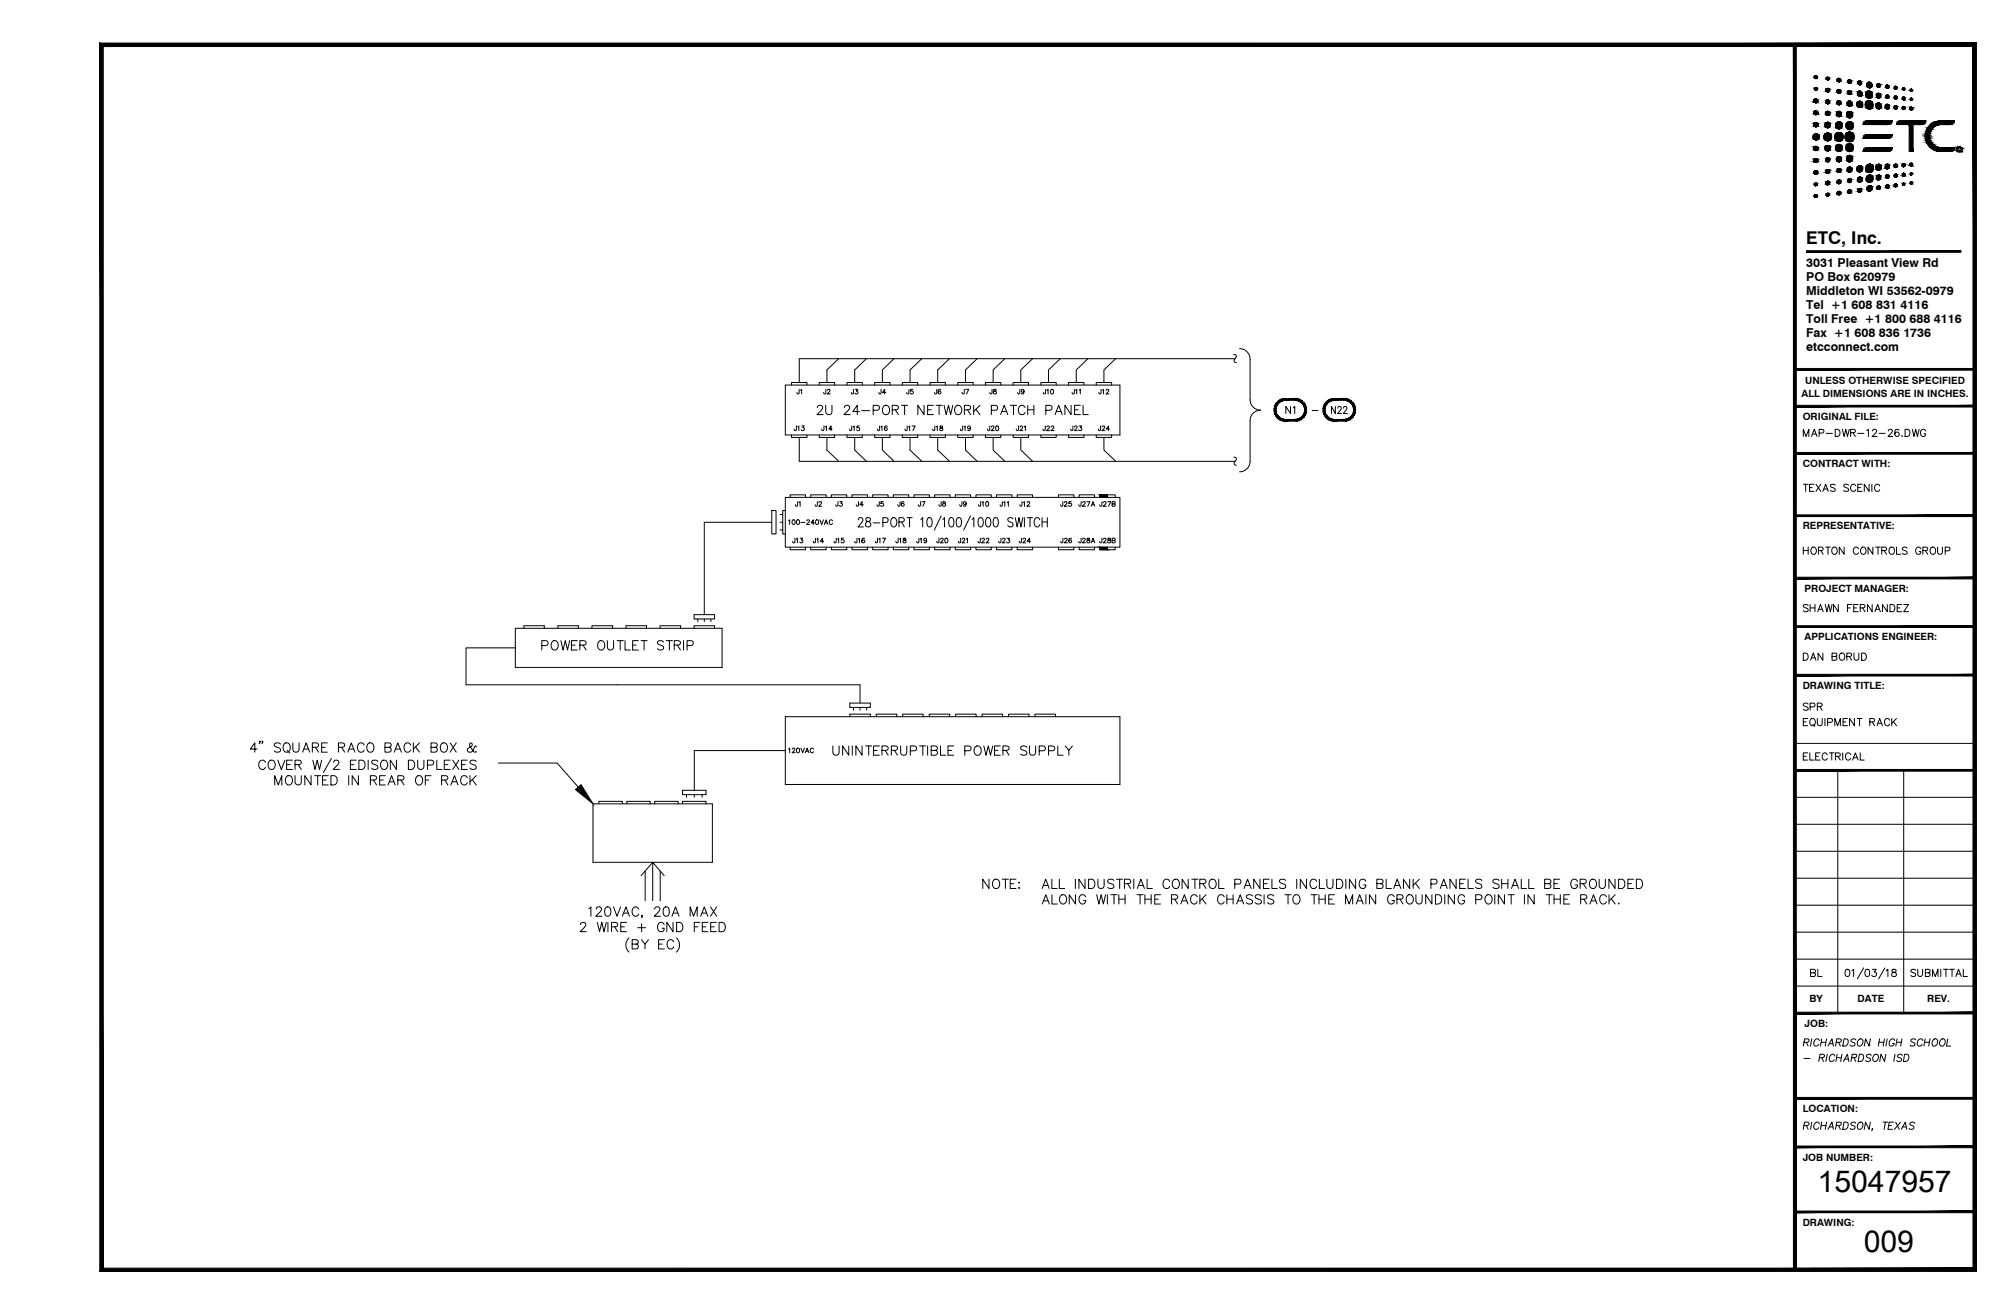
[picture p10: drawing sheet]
<svg xmlns="http://www.w3.org/2000/svg" width="432mm" height="279mm" viewBox="0 0 432 279" stroke-linecap="round" stroke-linejoin="round" font-family="sans-serif">
<defs><g id="words">
<g font-size="6.5">
<text x="389.3" y="255.3">15047957</text>
<text x="399.2" y="268.2">009</text>
</g>
<text font-size="3.8" x="386.9" y="52.2">ETC, Inc.</text>
<g font-size="2.6">
<text x="386.9" y="57.3">3031 Pleasant View Rd</text>
<text x="386.9" y="60.3">PO Box 620979</text>
<text x="386.9" y="63.3">Middleton WI 53562-0979</text>
<text x="386.9" y="69.2">Toll Free +1 800 688 4116</text>
<text x="386.9" y="66.3">Tel +1 608 831 4116</text>
<text x="386.9" y="75.2">etcconnect.com</text>
<text x="386.9" y="72.2">Fax +1 608 836 1736</text>
</g>
<g font-size="2.1">
<text x="386.7" y="82.3">UNLESS OTHERWISE SPECIFIED</text>
<text x="385.9" y="85">ALL DIMENSIONS ARE IN INCHES.</text>
<text x="386.1" y="90">ORIGINAL FILE:</text>
<text x="386.1" y="100.1">CONTRACT WITH:</text>
<text x="386.1" y="113.4">REPRESENTATIVE:</text>
<text x="386.5" y="126.8">PROJECT MANAGER:</text>
<text x="386.5" y="137.2">APPLICATIONS ENGINEER:</text>
<text x="386.1" y="147.6">DRAWING TITLE:</text>
<text x="387.6" y="214.8">BY</text>
<text x="397.9" y="214.8">DATE</text>
<text x="412.8" y="214.8">REV.</text>
<text x="386.5" y="220">JOB:</text>
<text x="386.1" y="238.3">LOCATION:</text>
<text x="386.1" y="248.7">JOB NUMBER:</text>
<text x="386.1" y="262.6">DRAWING:</text>
</g>
<text font-size=".7" x="419.4" y="32.3">R</text>
</g></defs>
<g fill="none" stroke="#000" stroke-width=".21">
<path d="M21.8 9.6h362.6v262.5h-362.6zM179.6 76.9l-2.5 2.4v2.7M185.6 76.9l-2.5 2.4v2.7M191.5 76.9l-2.5 2.4v2.7M197.4 76.9l-2.5 2.4v2.7M203.4 76.9l-2.6 2.4v2.7M209.3 76.9l-2.5 2.4v2.7M215.2 76.9l-2.5 2.4v2.7M221.2 76.9l-2.6 2.4v2.7M227.1 76.9l-2.5 2.4v2.7M233 76.9l-2.5 2.4v2.7M239 76.9l-2.6 2.4v2.7"/>
<path d="M264.2 76l.5 .1 .1 .1-.4 .8a.39 .39 0 0 0 0 .5 .39 .39 0 0 0 .4 .2M264.5 76.9h-93.3v5.1M265.5 74.7a2.25 2.25 0 0 1 2.3 2.3v8.6a2.25 2.25 0 0 0 2.2 2.3 2.25 2.25 0 0 0-2.2 2.2M168.2 82.5h71.7v10.7h-71.7zM169.5 93.2v.5h3.3v-.5M169.5 82.5v-.5h3.3v.5M170.6 91.3l-.1 .9h-.3l-.1-.3M170.9 91.5l.2-.2v1M171.2 83.4l-.1 .9-.3 .1-.1-.3M171.2 93.7v5.1h93.3M171.4 83.6l.3-.2v1M171.7 91.3h.5l-.2 .4a.33 .33 0 0 1 .2 .5 .33 .33 0 0 1-.6-.1"/>
<path d="M175.1 87.3l.3-.5 .7 .2a.66 .66 0 0 1-.2 .9l-.9 .9h1.3M175.5 93.2v.5h3.3v-.5M175.5 82.5v-.5h3.3v.5M176.5 91.3l-.1 .9h-.3l-.1-.3M176.8 91.5l.2-.2v1M176.9 86.8v1.5a.68 .68 0 0 0 .6 .5 .68 .68 0 0 0 .7-.5v-1.5M176.9 83.4l-.1 .9-.3 .1-.1-.3M177.1 93.7v2.7l2.5 2.4M177.2 83.7l.1-.2 .3-.1 .2 .3-.6 .7h.6M178.2 91.9h-.7l.5-.6v1M180.9 87.3v-.3a.63 .63 0 0 1 1 0 .66 .66 0 0 1-.2 .9l-.9 .9h1.3M181.4 93.2v.5h3.3v-.5"/>
<path d="M181.4 82.5v-.5h3.3v.5M182.4 91.3l-.1 .9h-.3v-.3M182.7 91.5l.3-.2v1M182.8 83.4v.9l-.4 .1-.1-.3M183.1 93.7v2.7l2.5 2.4M183.2 83.4h.5l-.3 .4a.33 .33 0 0 1 .4 .3 .33 .33 0 0 1-.3 .4 .33 .33 0 0 1-.4-.3M184.1 91.3h-.5l-.1 .4a.35 .35 0 0 1 .6 0 .35 .35 0 0 1-.1 .5 .35 .35 0 0 1-.5-.1M184.1 88.2h-1.4l.9-1.4v2M184.5 88h1.8M187 87.9h.9a.54 .54 0 0 0 .5-.7l-.5-.4h-.9v2M187.3 93.2v.5h3.3v-.5M187.3 82.5v-.5h3.3v.5"/>
<path d="M188.4 91.3v.9h-.4l-.1-.3M188.7 91.5l.2-.2v1M188.7 83.4v.9l-.3 .1-.2-.3M189 93.7v2.7l2.5 2.4M189.2 87.1a.73 .73 0 0 1 .8-.2 .73 .73 0 0 1 .5 .7v.5a.76 .76 0 0 1-.7 .8 .76 .76 0 0 1-.8-.8zM189.7 84.1h-.7l.5-.7v1M190 91.4v-.1a.46 .46 0 0 0-.6 .4 .46 .46 0 0 0 .5 .5 .31 .31 0 0 0 0-.5 .31 .31 0 0 0-.5 .2M191.1 87.8l1.1-.1 .2-.3-.1-.4-.3-.2h-.9v2M191.8 87.8l.6 1M193.1 86.8h1.3M193.3 93.2v.5h3.3v-.5M193.3 82.5v-.5h3.3v.5"/>
<path d="M193.8 86.8v2M194.3 91.3v.9h-.4l-.1-.3M194.6 91.5l.2-.2v1M194.7 83.4l-.1 .9-.3 .1-.1-.3M194.9 93.7v2.7l2.5 2.4M195.3 91.3h.7l-.5 1M195.5 83.4h-.4l-.1 .4a.36 .36 0 0 1 .6 .1 .36 .36 0 0 1-.1 .5 .36 .36 0 0 1-.5-.2M197.9 86.8v2l-1.3-2v2M198.7 87.8h.7M199.2 93.2v.5h3.3v-.5M199.2 82.5v-.5h3.3v.5M199.9 86.8h-1.2v2h1.2"/>
<path d="M200.2 91.3l-.1 .9h-.3v-.3M200.5 86.8h1.3M200.5 91.5l.3-.2v1M200.6 83.4v.9l-.3 .1-.1-.3M200.8 93.7v2.7l2.6 2.4M201.1 86.8v2M201.4 91.3v.3l.5 .3a.33 .33 0 0 1-.3 .4 .33 .33 0 0 1-.3-.4l.6-.4-.1-.2zM201.5 83.6l-.2-.2a.48 .48 0 0 0-.4 .5 .48 .48 0 0 0 .5 .5 .31 .31 0 0 0 0-.6 .31 .31 0 0 0-.5 .3M202.2 86.8l.5 2 .5-2 .4 2 .5-2M204.8 87a.95 .95 0 0 1 1.2 .4 .95 .95 0 0 1-.2 1.2 .74 .74 0 0 1-.8 .2 .74 .74 0 0 1-.5-.7v-.5zM205.1 93.2v.5h3.3v-.5M205.1 82.5v-.5h3.3v.5"/>
<path d="M206.2 91.3v.7a.25 .25 0 0 1-.3 .3 .25 .25 0 0 1-.2-.4M206.5 91.5l.2-.2v1M206.5 83.4v.9l-.3 .1-.1-.3M206.6 87.8l1.1-.1 .2-.5-.5-.4h-.8v2M206.8 93.7v2.7l2.5 2.4M206.8 83.4h.7l-.5 1M207.2 87.8l.7 1M207.8 91.6a.31 .31 0 0 1-.4 .3 .31 .31 0 0 1-.1-.5 .31 .31 0 0 1 .5 0l-.1 .8-.4-.1M208.5 86.8v2M209 87.7l.9 1.1M209.9 86.8l-1.4 1.4M211.1 93.2v.5h3.3v-.5"/>
<path d="M211.1 82.5v-.5h3.3v.5M212 91.3l-.1 .9h-.3l-.1-.3M212.3 87.9h.9a.54 .54 0 0 0 .5-.7l-.5-.4h-.9v2M212.3 91.5l.2-.2 .4 .2-.6 .8h.7M212.5 83.4l-.1 .9-.3 .1-.1-.3M212.7 93.7v2.7l2.5 2.4M212.9 83.5v.3a.41 .41 0 0 1 .4 .1 .41 .41 0 0 1 0 .5l-.5-.1v-.3l.6-.3-.1-.2zM213.4 91.3a.46 .46 0 0 1 .5 .5 .46 .46 0 0 1-.5 .4l-.2-.4zM214.3 88.8l.8-2 .8 2M214.6 88.2h1M216.4 86.8h1.4M217 93.2v.5h3.3v-.5"/>
<path d="M217 82.5v-.5h3.3v.5M217.1 86.8v2M218.2 91.3l-.1 .9h-.3l-.1-.3M218.4 83.4v.9l-.3 .1-.1-.3M218.5 91.5l.2-.2 .3 .2-.6 .8h.7M218.6 93.7v2.7l2.6 2.4M219.3 83.8a.31 .31 0 0 1-.4 .2 .31 .31 0 0 1-.1-.4 .31 .31 0 0 1 .5 0v.4l-.1 .4-.4-.1M219.4 91.5l.2-.2v1M219.6 87.3a.74 .74 0 0 0-.9-.5 .74 .74 0 0 0-.6 .8v.5a.74 .74 0 0 0 .6 .7 .74 .74 0 0 0 .9-.4M220.1 87.8h1.3M220.1 86.8v2M221.4 86.8v2"/>
<path d="M222.9 93.2v.5h3.3v-.5M222.9 82.5v-.5h3.3v.5M223.9 91.3l-.1 .9h-.3l-.1-.3M224 83.4l-.1 .9-.3 .1-.1-.3M224 87.9h.9a.53 .53 0 0 0 .5-.5 .53 .53 0 0 0-.5-.6h-.9v2M224.2 91.5l.2-.2 .4 .2-.7 .8h.7M224.3 83.6l.2-.2v1M225.1 91.5l.2-.2 .4 .2-.6 .8h.7M225.1 83.5a.46 .46 0 0 1 .6 .4 .46 .46 0 0 1-.6 .5l-.1-.4zM226 88.8l.8-2 .7 2M226.3 88.2h.9M228.9 93.2v.5h3.3v-.5"/>
<path d="M228.9 82.5v-.5h3.3v.5M229.4 86.8v2l-1.3-2v2M229.8 91.3l-.1 .9h-.3l-.1-.3M230.1 83.4v.9l-.4 .1-.1-.3M230.1 91.5l.2-.2 .4 .2-.6 .8h.7M230.2 87.8h.7M230.4 83.6l.2-.2v1M231.1 91.3h.6l-.3 .4a.34 .34 0 0 1 .3 .3 .34 .34 0 0 1-.3 .3 .34 .34 0 0 1-.4-.2M231.2 83.6l.2-.2v1M231.4 86.8h-1.2v2h1.2M232 86.8v2h1.1M234.8 93.2v.5h3.3v-.5"/>
<path d="M234.8 82.5v-.5h3.3v.5M235.7 91.3l-.1 .9h-.3l-.1-.3M235.8 83.4v.9l-.3 .1-.1-.3M236 91.5l.2-.2 .4 .2-.6 .8h.7M236.1 83.6l.3-.2v1M236.4 93.7v2.7l2.6 2.4M236.9 83.7l.1-.2 .3-.1 .2 .3-.6 .7h.6M237.7 91.9h-.7l.4-.6v1M264.2 98h.5l.1 .2-.4 .8a.4 .4 0 0 0 0 .5 .4 .4 0 0 0 .4 .2M267.8 90.1v8.7a2.25 2.25 0 0 1-2.3 2.3M276.4 87.1v1.5l-1-1.5v1.5M277 87.4l.3-.3v1.5"/>
<path d="M281 87.9h1.3M286 87.1v1.5l-.8-1.5v1.5M286.5 87.5l.3-.4 .4 .1 .1 .2-.2 .5-.6 .7h.8M287.8 87.5l.2-.4 .4 .1 .1 .2-.2 .5-.6 .7h.9M386.2 93.5v-1.5l.6 1.5 .6-1.5v1.5M388 93.5l.6-1.5 .6 1.5M388.2 93h.8M389.6 92.8l.9-.1 .1-.2v-.4l-1-.1v1.5M391.2 92.9h1.3M393.1 92h.5a.81 .81 0 0 1 .5 .8 .81 .81 0 0 1-.5 .7h-.5zM394.6 92l.4 1.5 .3-1.5 .4 1.5 .4-1.5M396.4 92.7l.8-.1 .2-.2-.1-.3-.9-.1v1.5"/>
<path d="M396.9 92.7l.5 .8M397.9 92.9h1.3M399.8 92.3l.4-.3v1.5M401.1 92.4l.3-.4 .4 .1 .1 .2-.2 .5-.7 .7h1M402.5 92.9h1.3M404.4 92.4l.3-.4 .5 .1 .1 .2-.2 .5-.7 .7h1M406.7 92.2l-.1-.1a.54 .54 0 0 0-.7 .2 .91 .91 0 0 0 .4 1.2 .48 .48 0 0 0 .5-.4 .48 .48 0 0 0-.4-.5 .48 .48 0 0 0-.6 .4M407.4 93.4l-.1 .1h.2M408 92h.6a.81 .81 0 0 1 .5 .8 .81 .81 0 0 1-.5 .7h-.6zM409.6 92l.3 1.5 .4-1.5 .4 1.5 .3-1.5M412.4 92.4a.57 .57 0 0 0-.6-.4 .57 .57 0 0 0-.5 .6v.3a.55 .55 0 0 0 .6 .6 .55 .55 0 0 0 .5-.6h-.3M165.3 109.4h.9v5h-.9z"/>
<path d="M165.3 111.9h-14.5v19.8M167.1 111.9h.6M167.1 113.6h.6M167.1 110.2h.6M168.2 106.6h71.7v10.6h-71.7zM168.2 109.4h-.5v5h.5M168.9 111.6l.2-.2v1M169.2 117.2v.6h3.3v-.6M169.2 106.6v-.6h3.3v.6M169.8 111.4a.46 .46 0 0 1 .5 .5 .46 .46 0 0 1-.5 .4l-.2-.3zM170.3 115.3l-.1 .9-.3 .1-.1-.3M170.6 115.5l.2-.2v1"/>
<path d="M170.7 111.4a.49 .49 0 0 1 .6 .4 .49 .49 0 0 1-.3 .6l-.4-.2zM170.9 107.5l-.1 .9-.2 .1-.2-.4M171.1 107.7l.3-.2v1M171.4 115.3h.5l-.3 .4a.33 .33 0 0 1 .4 .3 .33 .33 0 0 1-.3 .4 .33 .33 0 0 1-.4-.3M171.5 112h.9M172.8 111.6l.2-.2 .4 .2-.6 .8h.6M173.6 117.2v.6h3.3v-.6M173.6 106.6v-.6h3.3v.6M174.4 112h-.7l.5-.6v1M174.7 115.3l-.1 .9-.3 .1-.1-.3M174.8 111.4a.46 .46 0 0 1 .5 .5 .46 .46 0 0 1-.5 .4l-.1-.3zM175 115.5l.2-.2v1"/>
<path d="M175.1 107.5l-.1 .9-.2 .1-.2-.4M175.4 107.7l.2-.2 .4 .2-.6 .8h.6M175.6 111.4l.4 1 .4-1M176.4 116h-.7l.5-.7v1M176.6 112.4l.3-1 .4 1M176.7 112h.5M178.1 117.2v.6h3.3v-.6M178.1 106.6v-.6h3.3v.6M178.3 111.6a.36 .36 0 0 0-.4-.2 .36 .36 0 0 0-.3 .4v.2a.36 .36 0 0 0 .3 .4 .36 .36 0 0 0 .4-.3M179.1 115.3v.9l-.4 .1-.1-.3M179.4 115.5l.2-.2v1M179.5 107.5l-.1 .9-.2 .1-.2-.4"/>
<path d="M179.9 107.5h.5l-.3 .3a.34 .34 0 0 1 .3 .6 .34 .34 0 0 1-.6-.1M180.7 115.3h-.5v.4a.36 .36 0 0 1 .5 .1 .36 .36 0 0 1 0 .5 .36 .36 0 0 1-.6-.2M182.5 117.2v.6h3.3v-.6M182.5 106.6v-.6h3.3v.6M183.6 115.3l-.1 .9-.3 .1-.1-.3M183.8 111.4l.4-.5h.3l.2 .2a.66 .66 0 0 1-.1 .9l-.8 .9h1.1M183.8 115.5l.3-.2v1M183.9 107.5l-.1 .9-.2 .1-.2-.4M184.9 108.1h-.7l.5-.6v1M185.2 115.5l-.1-.1a.46 .46 0 0 0-.5 .4 .46 .46 0 0 0 .5 .5 .32 .32 0 0 0 0-.6 .32 .32 0 0 0-.5 .3M185.5 111a.44 .44 0 0 0 .2 .7 .63 .63 0 0 1 .8 .5 .63 .63 0 0 1-.7 .7 .65 .65 0 0 1-.4-.8 .65 .65 0 0 1 .8-.4 .4 .4 0 0 0 .2-.4 .4 .4 0 0 0-.3-.4zM186.9 117.2v.6h3.3v-.6"/>
<path d="M186.9 106.6v-.6h3.3v.6M187 112h1.4M188 115.3l-.1 .9-.3 .1-.1-.3M188.2 115.5l.3-.2v1M188.3 107.5v.9l-.3 .1-.2-.4M189 115.3h.7l-.5 1M189.1 112h.7a.53 .53 0 0 0 .4-.6 .53 .53 0 0 0-.4-.5h-.7v2M189.2 107.5h-.5v.4a.36 .36 0 0 1 .5 0 .36 .36 0 0 1-.1 .5 .36 .36 0 0 1-.5-.1M191.1 111l.2-.1a1.05 1.05 0 0 1 .8 .8 1.05 1.05 0 0 1-.4 1.1l-.1 .1a1.07 1.07 0 0 1-.9-.8 1.07 1.07 0 0 1 .4-1.1zM191.3 117.2v.6h3.3v-.6M191.3 106.6v-.6h3.3v.6M192.4 115.3l-.1 .9-.3 .1-.1-.3"/>
<path d="M192.5 111.8h1l.2-.3-.1-.4-.3-.2h-.8v2M192.7 115.5l.2-.2v1M192.8 107.5l-.1 .9-.2 .1-.2-.4M193.1 111.8l.6 1.1M193.5 115.4v.3a.41 .41 0 0 1 .5 .1 .41 .41 0 0 1 0 .5h-.5a.4 .4 0 0 1 0-.5 .4 .4 0 0 1 .5-.1v-.3zM193.6 107.6v-.1a.45 .45 0 0 0-.5 .4 .45 .45 0 0 0 .4 .5 .31 .31 0 0 0 0-.5 .31 .31 0 0 0-.4 .2M194.2 110.9h1.2M194.8 110.9v2M195.8 117.2v.6h3.3v-.6M195.8 106.6v-.6h3.3v.6M196.8 115.3v.9l-.4 .1-.1-.3M197.1 115.5l.2-.2v1"/>
<path d="M197.2 107.5l-.1 .9-.2 .1-.2-.4M197.2 111.3l.4-.4v2M197.5 107.5h.6l-.5 1M198.5 115.7a.31 .31 0 0 1-.5 .2 .31 .31 0 0 1-.1-.5 .31 .31 0 0 1 .5 .1l-.1 .8-.4-.1M198.8 111l.4-.1a1.25 1.25 0 0 1 0 2h-.2a1.41 1.41 0 0 1-.2-1.9zM200.2 117.2v.6h3.3v-.6M200.2 106.6v-.6h3.3v.6M201.1 115.3v.9l-.4 .1v-.3M201.5 115.5v-.1l.3-.1 .2 .3-.6 .7h.7M201.6 107.5l-.1 .9-.2 .1-.2-.4M201.6 110.5l-1.5 3.1M201.9 111.3l.4-.4v2"/>
<path d="M202 107.5v.3l.5 .3a.33 .33 0 0 1-.3 .4 .33 .33 0 0 1-.3-.4l.6-.4v-.2zM202.5 115.4a.46 .46 0 0 1 .5 .4 .46 .46 0 0 1-.5 .5l-.2-.4zM203.4 111l.4-.1a.91 .91 0 0 1 .5 1.1l-.2 .8-.4 .1a1.41 1.41 0 0 1-.3-1.9zM204.6 117.2v.6h3.3v-.6M204.6 106.6v-.6h3.3v.6M205.1 111l.4-.1a1.25 1.25 0 0 1 0 2h-.2a1.41 1.41 0 0 1-.2-1.9zM205.8 115.3l-.1 .9-.3 .1-.1-.3M206 107.5v.9l-.2 .1-.2-.4M206.1 115.5l.1-.1 .3-.1 .2 .3-.7 .7h.7M206.9 107.8a.31 .31 0 0 1-.4 .3 .31 .31 0 0 1-.1-.5 .31 .31 0 0 1 .5 0v.7l-.2 .2-.3-.2M207 115.5l.2-.2v1M207.9 110.5l-1.5 3.1"/>
<path d="M208.2 111.3l.4-.4v2M209 117.2v.6h3.3v-.6M209 106.6v-.6h3.3v.6M209.7 111l.4-.1a.91 .91 0 0 1 .5 1.1l-.2 .8-.4 .1a1.41 1.41 0 0 1-.3-1.9zM210 115.3l-.1 .9-.3 .1-.1-.3M210.1 107.5l-.1 .9-.2 .1-.2-.4M210.3 115.5l.1-.1 .3-.1 .2 .3-.7 .7h.7M210.3 107.7l.3-.2v1M211.2 115.5l.1-.1 .3-.1 .2 .3-.6 .7h.7M211.2 107.5a.45 .45 0 0 1 .6 .5 .45 .45 0 0 1-.6 .4l-.1-.4zM211.3 111l.4-.1a1.25 1.25 0 0 1 0 2h-.1a1.41 1.41 0 0 1-.3-1.9zM213 111l.4-.1a1.25 1.25 0 0 1 0 2h-.2a1.47 1.47 0 0 1-.2-1.9z"/>
<path d="M213.4 117.2v.6h3.3v-.6M213.4 106.6v-.6h3.3v.6M214.4 115.3l-.1 .9-.3 .1-.1-.3M214.7 107.5l-.1 .9-.2 .1-.2-.4M214.7 115.5l.1-.1 .3-.1 .2 .3-.6 .7h.6M215 107.7l.2-.2v1M215.7 115.3h.5l-.2 .4a.33 .33 0 0 1 .2 .5 .33 .33 0 0 1-.6-.1M215.7 107.7l.3-.2v1M217 111.2a.61 .61 0 0 0-.7-.3 .61 .61 0 0 0-.4 .5l.1 .3 .8 .3 .2 .6a.66 .66 0 0 1-1.1 0M217.5 110.9l.4 2 .4-2 .4 2 .4-2M217.9 117.2v.6h3.3v-.6M217.9 106.6v-.6h3.3v.6"/>
<path d="M218.8 115.3l-.1 .9-.3 .1-.1-.3M218.9 107.5v.9l-.3 .1-.2-.4M219.1 115.5l.1-.1 .3-.1 .2 .3-.6 .7h.6M219.2 107.7l.2-.2v1M219.4 110.9v2M220 107.7l.2-.2 .3 .2-.6 .8h.7M220 110.9h1.2M220.6 110.9v2M220.7 116h-.7l.5-.7v1M222.7 111.4a.58 .58 0 0 0-.9-.4 1.31 1.31 0 0 0 .2 1.9 .64 .64 0 0 0 .7-.5M223.2 110.9v2M223.2 111.8h1.1"/>
<path d="M224.3 110.9v2M226.7 117.2v.6h3.3v-.6M226.7 106.6v-.6h3.3v.6M227.6 107.5v.9l-.2 .1-.2-.4M227.7 115.3l-.1 .9-.3 .1-.1-.3M228 107.7l.2-.2 .4 .2-.7 .8h.7M228 115.5l.1-.1 .3-.1 .2 .3-.6 .7h.6M229.4 107.5h-.4l-.1 .4a.35 .35 0 0 1 .6 0 .35 .35 0 0 1-.1 .5 .35 .35 0 0 1-.5-.1M229.5 115.5l-.2-.2a.48 .48 0 0 0-.4 .5 .48 .48 0 0 0 .5 .5 .31 .31 0 0 0 0-.6 .31 .31 0 0 0-.5 .3M231.1 117.2v.6h3.3v-.6M231.1 106.6v-.6h3.3v.6M231.6 115.3l-.1 .9-.3 .1-.1-.3"/>
<path d="M231.6 107.5l-.1 .9-.2 .1-.2-.4M231.9 115.5l.1-.1 .3-.1 .1 .3-.6 .7h.7M231.9 107.7l.2-.2 .3 .2-.6 .8h.7M232.8 107.5h.6l-.4 1M232.9 115.4v.3a.41 .41 0 0 1 .4 .1 .41 .41 0 0 1 .1 .5h-.5a.41 .41 0 0 1 0-.5 .41 .41 0 0 1 .5-.1v-.3zM233.7 116.3l.4-1 .4 1M233.7 108.5l.4-1 .4 1M233.9 116h.5M233.9 108.1h.5M235.6 117.2v.6h3.3v-.6M235.6 106.6v-.6h3.3v.6M236 115.3v.9l-.4 .1-.1-.3"/>
<path d="M236 107.5v.9h-.4l-.1-.2M236.3 115.5l.1-.1 .3-.1 .2 .3-.6 .7h.7M236.3 107.7l.1-.2h.3l.2 .3-.6 .7h.7M237.2 106v.6M237.2 117.2v.6M237.3 107.5h.6l-.5 1M237.3 115.4v.3a.41 .41 0 0 1 .5 .1 .41 .41 0 0 1 0 .5h-.5a.41 .41 0 0 1 .1-.5 .41 .41 0 0 1 .4-.1v-.3zM238.2 115.8l.6-.1v-.3l-.6-.1v1l.6-.1v-.3l-.2-.1M238.2 108l.6-.1v-.4h-.6v1l.6-.1v-.3l-.2-.1M386.2 103.8h1.1M386.2 117.2v1.6M386.2 118h1.1"/>
<path d="M386.8 103.8v1.5M387.3 117.2v1.6M387.6 104.5h.5M388 117.5a.71 .71 0 0 1 1 .1 .71 .71 0 0 1-.1 1 .71 .71 0 0 1-1-.2 .71 .71 0 0 1 .1-.9zM388.5 103.8h-.9v1.5h.9M389 103.8l1 1.5M389.5 118l.8-.1 .2-.2-.1-.3-.9-.2v1.6M390 103.8l-1 1.5M390 118l.5 .8M390.4 105.3l.6-1.5 .6 1.5M390.6 104.8h.8M391 117.2h1"/>
<path d="M391.5 117.2v1.6M392.5 117.5a.56 .56 0 0 1 .6-.3 .56 .56 0 0 1 .4 .6v.4a.58 .58 0 0 1-.6 .6 .58 .58 0 0 1-.6-.6zM393.1 104l-.4-.2-.7 .2 .2 .3 .7 .3 .2 .3v.2l-.4 .2-.7-.2M395 117.2v1.6l-1.1-1.6v1.6M395.9 104l-.3-.2-.7 .2 .1 .3 .8 .3 .1 .3v.2l-.3 .2-.7-.2M397.5 104.1a.57 .57 0 0 0-.7-.3 .57 .57 0 0 0-.4 .5v.4a.57 .57 0 0 0 .4 .6 .57 .57 0 0 0 .7-.4M397.9 104.5h.6M398.1 117.6a.56 .56 0 0 0-.7-.4 .56 .56 0 0 0-.4 .6 .64 .64 0 0 0 .1 .8 .64 .64 0 0 0 .9 0l.1-.2M398.6 117.5a.71 .71 0 0 1 1 .1 .71 .71 0 0 1-.1 1 .71 .71 0 0 1-1-.2 .71 .71 0 0 1 .1-.9zM398.9 103.8h-1v1.5h1M400.3 103.8v1.5l-1-1.5v1.5M400.9 103.8v1.5"/>
<path d="M401.1 117.2v1.6l-1-1.6v1.6M401.7 117.2h1.1M402.2 117.2v1.6M402.6 104.1a.57 .57 0 0 0-.6-.3 .57 .57 0 0 0-.5 .5v.4a.57 .57 0 0 0 .5 .6 .57 .57 0 0 0 .6-.4M403 118l.9-.1 .2-.4-.4-.3h-.7v1.6M403.6 118l.5 .8M404.7 117.5a.56 .56 0 0 1 .7-.3 .56 .56 0 0 1 .4 .6v.4a.58 .58 0 0 1-.6 .6 .58 .58 0 0 1-.6-.6zM406.2 117.2v1.6h.9M408.5 117.5a.58 .58 0 0 0-.6-.3 .58 .58 0 0 0-.4 .4l1 .7v.3l-.4 .2-.6-.2M411.4 117.6a.56 .56 0 0 0-.6-.4 .56 .56 0 0 0-.5 .6 .64 .64 0 0 0 .2 .8 .64 .64 0 0 0 .8 0l.1-.4h-.4M411.9 118l.8-.1 .2-.4-.4-.3h-.6v1.6M412.4 118l.5 .8"/>
<path d="M413.5 117.5a.71 .71 0 0 1 1 .1 .71 .71 0 0 1-.1 1 .71 .71 0 0 1-1-.2 .71 .71 0 0 1 .1-.9zM415 117.2v1.1a.52 .52 0 0 0 .5 .5 .52 .52 0 0 0 .5-.5v-1.1M416.6 118h.9l.2-.2-.1-.4-1-.2v1.6M110.4 138.8h-10.6v7.9h84.4v3.9M110.4 134.6h44.3v8.4h-44.3zM112.2 134.6v-.5h4.4v.5M116 138.3h.9a.54 .54 0 0 0 .5-.7l-.5-.3h-.9v2M118.2 137.6a.73 .73 0 0 1 .9-.3 .73 .73 0 0 1 .5 .7v.5a.76 .76 0 0 1-.8 .8 .76 .76 0 0 1-.8-.8zM119.5 134.6v-.5h4.4v.5M120.1 137.3l.5 2 .5-2 .5 2 .4-2M122.4 138.2h.8M123.6 137.3h-1.2v2h1.2"/>
<path d="M124.2 138.2l1.1-.1 .2-.3-.1-.3-.3-.2h-.9v2M124.9 138.2l.6 1.1M126.8 134.6v-.5h4.4v.5M128.4 137.4a.95 .95 0 0 1 1.1 .4 .95 .95 0 0 1-.2 1.2 .72 .72 0 0 1-.8 .3 .72 .72 0 0 1-.5-.8 1.15 1.15 0 0 1 .4-1.1zM130.1 137.3v1.4a.67 .67 0 0 0 .7 .6 .67 .67 0 0 0 .6-.6v-1.4M132.2 137.3h1.3M132.8 137.3v2M133.9 137.3v2h1.1M134.1 134.6v-.5h4.4v.5M135.5 138.2h.7M136.7 137.3h-1.2v2h1.2M137.3 137.3h1.3"/>
<path d="M138 137.3v2M141.4 134.6v-.5h4.4v.5M142.1 137.6a.73 .73 0 0 0-.7-.4 .73 .73 0 0 0-.6 .6l.4 .3 .5 .2a.47 .47 0 0 1 .4 .4 .47 .47 0 0 1-.2 .5 .86 .86 0 0 1-1.1-.2M142.7 137.3h1.3M143.4 137.3v2M144.4 138.2l1.2-.1 .1-.5-.4-.3h-.9v2M145.1 138.2l.6 1.1M146.4 137.3v2M147.2 138.3h.8a.53 .53 0 0 0 .5-.5 .53 .53 0 0 0-.5-.5h-.8v2M148.7 131.7h4.3v.9h-4.3zM148.7 134.6v-.5h4.3v.5M149.5 132.6v.6"/>
<path d="M150.8 132.6v.6M152.3 132.6v.6M386.2 139.9h.6a.82 .82 0 0 1 .5 .8 .82 .82 0 0 1-.5 .8h-.6zM387.3 129.8a.58 .58 0 0 0-.6-.3 .58 .58 0 0 0-.5 .4l1.1 .7v.3l-.4 .2-.7-.2M387.7 129.5v1.6M387.7 130.3h1M388.7 129.5v1.6M389.3 131.1l.6-1.6 .6 1.6M389.5 130.6h.8M390.4 139.9v1.6l-1-1.6v1.6M390.9 129.5l.4 1.6 .4-1.6 .3 1.6 .4-1.6M393.7 129.5v1.6l-1-1.6v1.6"/>
<path d="M395.7 130.3h.6M396.7 129.5h-1v1.6M397 130.3h.6M397.1 139.9v1.1l.4 .5 .4-.1 .2-.4v-1.1M398 129.5h-1v1.6h1M398.4 130.3l.9-.1 .2-.2-.1-.3-1-.2v1.6M398.7 139.9h.5a.83 .83 0 0 1 .6 .8 .83 .83 0 0 1-.6 .8h-.5zM398.9 130.3l.6 .8M401 129.5v1.6l-1-1.6v1.6M401.6 131.1l.6-1.6 .6 1.6M401.8 130.6h.7M404.2 129.5v1.6l-1-1.6v1.6"/>
<path d="M404.8 129.5h.5a.83 .83 0 0 1 .6 .8 .83 .83 0 0 1-.6 .8h-.5zM406.4 130.3h.5M407.3 129.5h-.9v1.6h.9M407.7 129.5h1.1l-1.1 1.6h1.1M55.7 158.9h-.2h.2l-.2 .5M56.3 158.9h-.2h.2l-.2 .5M60.1 159.4a.76 .76 0 0 0-1.3 .2l.1 .3 1 .4 .2 .6a.9 .9 0 0 1-1.3 0M60.8 159.4a.83 .83 0 0 1 1.1-.1 .83 .83 0 0 1 .3 1.1 .76 .76 0 0 1-.8 .8 .76 .76 0 0 1-.8-.8zM62.7 159.2v1.4a.67 .67 0 0 0 .7 .6 .67 .67 0 0 0 .7-.6v-1.4M70.1 159.2h-1.2v2h1.2M78 159.6a.73 .73 0 0 0-.8-.4 .73 .73 0 0 0-.6 .7 .83 .83 0 0 0 .2 1.1 .83 .83 0 0 0 1.1-.1l.1-.2M78.9 159.3a.96 .96 0 0 1 1.2 .4 .96 .96 0 0 1-.2 1.2 .83 .83 0 0 1-1.1 .1 .83 .83 0 0 1-.2-1.1z"/>
<path d="M88 159.6a.73 .73 0 0 0-.9-.4 .73 .73 0 0 0-.6 .7v.5a.73 .73 0 0 0 .6 .8 .73 .73 0 0 0 .9-.5M88.5 159.2v2M89.8 159.2l-1.3 1.3M94.5 159.4a.83 .83 0 0 1 1.1-.1 .83 .83 0 0 1 .2 1.1 .76 .76 0 0 1-.7 .8 .76 .76 0 0 1-.8-.8zM96.4 159.2l1.3 2M97.7 159.2l-1.3 2M168.2 153.6h71.7v14.5h-71.7zM178.4 159.8v1.4a.67 .67 0 0 0 .7 .6 .67 .67 0 0 0 .6-.6v-1.4M181.8 159.8v2l-1.3-2v2M182 150.6h4.4v1h-4.4zM182 153.6v-.6h4.4v.6M182.6 159.8v2"/>
<path d="M182.8 151.6v.6M184.2 151.6v.6M184.7 159.8v2l-1.4-2v2M185.4 159.8h1.3M185.6 151.6v.6M186.1 159.8v2M187.7 153.6v-.6h4.4v.6M188.4 159.8h-1.3v2h1.3M192.9 159.8v1.4a.66 .66 0 0 0 .7 .6 .66 .66 0 0 0 .6-.6v-1.4M193.4 153.6v-.6h4.3v.6M197 159.8h1.3M197.6 159.8v2"/>
<path d="M198.7 159.8v2M199 153.6v-.6h4.4v.6M201.4 159.8v2h1.2M204.3 159.8h-1.3v2h1.3M204.7 153.6v-.6h4.4v.6M210.3 153.6v-.6h4.4v.6M210.7 159.8l.5 2 .5-2 .4 2 .5-2M214.2 159.8h-1.2v2h1.2M216 153.6v-.6h4.4v.6M220.5 159.8v1.4a.67 .67 0 0 0 .7 .6 .67 .67 0 0 0 .6-.6v-1.4M221.7 153.6v-.6h4.4v.6M226.6 159.8v2h1.1"/>
<path d="M228.2 159.8l.7 1 .8-1M384.4 159.3h38.5M386.2 154.7h.6M387.2 153.9h-1v1.6h1M387.3 150.9a.58 .58 0 0 0-.6-.3 .58 .58 0 0 0-.5 .4l1.1 .7v.3l-.4 .2-.7-.2M387.7 151.5l.9-.1 .1-.2v-.4l-1-.2v1.6M387.8 154.2a.57 .57 0 0 1 .6-.2 .57 .57 0 0 1 .4 .5v.4a.59 .59 0 0 1-.6 .6 .59 .59 0 0 1-.6-.6zM387.8 141.5l.6-1.6 .6 1.6M388 140.9h.7M388.3 155.2l.4 .4M389.2 151.4l.9-.1 .2-.4-.4-.3h-.7v1.6M389.2 153.9v1.1a.52 .52 0 0 0 .6 .5 .52 .52 0 0 0 .5-.5v-1.1"/>
<path d="M389.8 151.4l.5 .8M390.9 153.9v1.6M391.4 154.8l.9-.1 .2-.2-.1-.4-1-.2v1.6M392.4 140.7l.9-.1 .1-.4-.3-.3h-.7v1.6l1-.2v-.4l-.3-.2M393 155.5v-1.6l.6 1.6 .6-1.6v1.6M394.1 140.1l.1-.1a.72 .72 0 0 1 1 .7 .72 .72 0 0 1-1 .7l-.3-.5zM394.8 154.7h.5M395.6 140.7l.8-.1 .2-.2-.1-.3-.9-.2v1.6M395.7 153.9h-.9v1.6h.9M396.1 140.7l.5 .8M397.2 153.9v1.6l-1.1-1.6v1.6M397.8 153.9h1"/>
<path d="M398.3 153.9v1.6M400.5 154.7l.9-.1 .1-.2-.1-.3-.9-.2v1.6M401 154.7l.5 .8M402 155.5l.6-1.6 .6 1.6M402.2 155h.8M404.7 154.3a.56 .56 0 0 0-.6-.4 .56 .56 0 0 0-.5 .6v.4a.57 .57 0 0 0 .5 .6 .57 .57 0 0 0 .6-.4M405.2 153.9v1.6M405.5 154.6l.7 .9M406.2 153.9l-1 1.1M55 160.5h-1.4l1-1.3v2M56.8 163.3a.73 .73 0 0 0-.8-.4 .73 .73 0 0 0-.6 .7 .82 .82 0 0 0 .3 1.1 .82 .82 0 0 0 1.1-.1v-.2M57.6 163.2a.83 .83 0 0 1 1.1-.2 .83 .83 0 0 1 .2 1.1 .76 .76 0 0 1-.7 .8 .76 .76 0 0 1-.8-.8z"/>
<path d="M58.8 168.2v-2l.8 2 .8-2v2M59.5 162.9l.8 2 .7-2M61.3 166.5a.73 .73 0 0 1 .8-.3 .73 .73 0 0 1 .5 .7v.5a.75 .75 0 0 1-.7 .8 .75 .75 0 0 1-.8-.8zM61.4 163.8h.8M61.5 160.8l.6 .6M62.6 162.9h-1.2v2h1.2M63.2 163.8l1.1-.1 .2-.3-.1-.3-.3-.2h-.9v2M63.2 166.2v1.4a.67 .67 0 0 0 .7 .6 .67 .67 0 0 0 .6-.6v-1.4M63.9 163.8l.6 1.1M64.8 161.2l.8-2 .7 2M65.1 160.5h1M66.6 166.2v2l-1.3-2v2"/>
<path d="M66.9 160.1l1.1-.1 .2-.4-.2-.3-1.1-.1v2M67 162.9l.5 2 .4-2 .5 2 .5-2M67.4 166.2h1.3M67.6 160.1l.6 1.1M68 166.2v2M68.9 160.1h.8M69.1 167.1h.7M70.3 166.2h-1.2v2h1.2M70.9 166.2h.7a1.06 1.06 0 0 1 .6 1 1.06 1.06 0 0 1-.6 1h-.7zM71 162.5l-1.7 3M71.5 163.3l.1-.3 .6-.1 .3 .2 .1 .3-1.2 1.5h1.3M72.5 160.1l1.1-.1 .2-.3-.1-.3-.3-.2h-.9v2"/>
<path d="M73.2 160.1l.6 1.1M74.5 161.2l.7-2 .8 2M74.7 166.2v2M74.8 160.5h.9M75 163.8h.8M76.3 162.9h-1.3v2h1.3M76.8 166.2v2l-1.4-2v2M76.9 162.9h.6a1.07 1.07 0 0 1 .7 1 1.07 1.07 0 0 1-.7 1h-.6zM78.9 162.9v2M79.3 167.1l1.2-.1 .2-.4-.2-.3-.3-.1h-.9v2M80 167.1l.7 1.1M80.9 163.2a.76 .76 0 0 0-1.3 .1l.2 .3 .8 .3a.47 .47 0 0 1 .3 .4 .47 .47 0 0 1-.2 .5 .89 .89 0 0 1-1.1-.2"/>
<path d="M81.3 167.1h.8M81.7 163.2a.83 .83 0 0 1 1.1-.2 .83 .83 0 0 1 .2 1.1 .76 .76 0 0 1-.7 .8 .76 .76 0 0 1-.8-.8zM82.5 160.1l1.1-.1 .2-.3-.2-.4-1.1-.1v2h.8a.52 .52 0 0 0 .5-.6 .52 .52 0 0 0-.5-.5M82.5 166.2h-1.2v2h1.2M83.1 168.2l.8-2 .7 2M83.4 167.5h1M84.4 161.2l.8-2 .8 2M84.7 160.5h1M84.9 162.9v2l-1.3-2v2M85.2 167.1l1.2-.1 .1-.4-.1-.3-.3-.1h-.9v2M85.9 167.1l.6 1.1M87.5 162.9h.7a1.07 1.07 0 0 1 .6 1 1.07 1.07 0 0 1-.6 1h-.7z"/>
<path d="M89 160l.8 1.2M89.4 166.3a.95 .95 0 0 1 1.1 .4 .95 .95 0 0 1-.2 1.2 .73 .73 0 0 1-.8 .3 .73 .73 0 0 1-.5-.8v-.5zM89.5 162.9v1.4a.67 .67 0 0 0 .6 .6 .67 .67 0 0 0 .7-.6v-1.4M91.1 167.1h.7M91.6 163.9h.8a.52 .52 0 0 0 .5-.5 .52 .52 0 0 0-.5-.5h-.8v2M92.3 160.1l1.2-.1 .2-.3-.2-.4-1.2-.1v2h.9a.52 .52 0 0 0 .5-.6 .52 .52 0 0 0-.5-.5M92.3 166.2h-1.2v2M93.5 162.9v2h1.2M94.6 167.1l1.1-.1 .2-.2-.1-.4-.3-.2h-.9v2M95.2 163.8h.7M95.3 167.1l.6 1.1M96.4 162.9h-1.2v2h1.2"/>
<path d="M96.6 168.2l.7-2 .8 2M96.9 167.5h.9M97 162.9l1.3 2M98.3 162.9l-1.3 2M98.9 163.8h.7M100.1 162.9h-1.2v2h1.2M100.1 166.7a.73 .73 0 0 0-.8-.5 .73 .73 0 0 0-.6 .7v.5a.73 .73 0 0 0 .6 .8 .73 .73 0 0 0 .8-.5M100.7 166.2v2M101.1 167l.9 1.2M102 160l-.2-.2-.4 .8a.67 .67 0 0 1-.6 .6 .67 .67 0 0 1-.7-.6l.9-.8a.38 .38 0 0 0-.1-.6l-.2 .1a1.69 1.69 0 0 0 .8 1.8l.4 .1 .1-.2M102 163.2a.76 .76 0 0 0-1.3 .1l.2 .3 .9 .4 .2 .6a.86 .86 0 0 1-1.3 0M102 166.2l-1.3 1.3"/>
<path d="M106.8 163.5h12.5l4.6 5.2M127 172.2h25.6v12.6h-25.6zM128.3 172.2v-.5h5v.5M134.3 172.2v-.5h5v.5M140.2 172.2v-.5h5.1v.5M146.2 172.2v-.5h5v.5M146.2 169.3h5v1h-5zM147 170.3v.5M148.7 170.3v.5M150.4 170.3v.5M168.2 160.8h-19.5v8.5M168.9 160.5l.2-.2v1"/>
<path d="M169.7 160.5l.1-.2h.3l.2 .3-.7 .7h.7M170.7 160.3a.49 .49 0 0 1 .6 .4 .49 .49 0 0 1-.3 .6l-.4-.2zM171.5 160.3l.4 1 .4-1M172.5 161.3l.4-1 .3 1M172.6 161h.5M174.2 160.5a.36 .36 0 0 0-.4-.2 .36 .36 0 0 0-.3 .4 .41 .41 0 0 0 .2 .5 .41 .41 0 0 0 .5 0v-.1M187.1 160.8h.8M188.9 160.8l1.1-.1 .2-.3v-.4l-.4-.2h-.9v2M189.6 160.8l.6 1M190.9 160.8l1.1-.1 .2-.3-.1-.4-.3-.2h-.9v2M191.6 160.8l.6 1M195 160.9h.8a.52 .52 0 0 0 .5-.6 .52 .52 0 0 0-.5-.5h-.8v2"/>
<path d="M199.4 160.8l1.2-.1 .2-.3-.1-.4-.4-.2h-.9v2h.9a.52 .52 0 0 0 .5-.5 .52 .52 0 0 0-.5-.5M203 160.8h.8M206.6 160.9h.9a.52 .52 0 0 0 .5-.6 .52 .52 0 0 0-.5-.5h-.9v2M208.8 160.1a.82 .82 0 0 1 1.1-.1 .82 .82 0 0 1 .3 1.1 .76 .76 0 0 1-.8 .7 .76 .76 0 0 1-.8-.7zM213 160.8h.8M214.8 160.8l1.1-.1 .2-.3-.1-.4-.3-.2h-.9v2M215.5 160.8l.6 1M219.9 160.1a.75 .75 0 0 0-.7-.3 .75 .75 0 0 0-.6 .5l.2 .3 .9 .4 .2 .5a.9 .9 0 0 1-1.3 0M222.6 160.9h.8a.52 .52 0 0 0 .5-.4 .52 .52 0 0 0-.2-.6l-1.1-.1v2M224.6 160.9h.8a.52 .52 0 0 0 .5-.4 .52 .52 0 0 0-.2-.6l-1.1-.1v2M228.9 160.8v1M384.4 176.6h38.5"/>
<path d="M384.4 170.8h38.5M386.2 162.1h.6M387.2 161.3h-1v1.6h1M387.6 161.3v1.6h.9M388.9 162.1h.6M389.8 161.3h-.9v1.6h.9M391.4 161.7a.56 .56 0 0 0-.7-.4 .56 .56 0 0 0-.4 .6v.4a.57 .57 0 0 0 .4 .6 .57 .57 0 0 0 .7-.4M391.8 161.3h1M392.3 161.3v1.6M393.1 162.1l.9-.1 .2-.4-.4-.3h-.7v1.6M393.6 165.1v52M393.7 162.1l.5 .8"/>
<path d="M394.7 161.3v1.6M396.4 161.7a.56 .56 0 0 0-.7-.4 .56 .56 0 0 0-.4 .6v.4a.57 .57 0 0 0 .4 .6 .57 .57 0 0 0 .7-.4M396.8 162.9l.6-1.6 .6 1.6M397 162.3h.8M398.4 161.3v1.6h.9M407.7 165.1v52M124.3 198.1l.1-.3 .3-.2 .7 .2a.66 .66 0 0 1-.2 .9l-1 .9h1.4M126.1 194.7l.5-.4v2M127.7 194.8l.1-.3 .3-.2 .6 .2a.66 .66 0 0 1-.1 .9l-1 .9h1.3M127.9 197.6l.5 2 .5-2 .5 2 .5-2M129.8 194.4a.63 .63 0 0 1 .9 .3 1.02 1.02 0 0 1-.6 1.6 1.29 1.29 0 0 1-.3-1.9zM130.2 197.6v2"/>
<path d="M131 198.6l1.1-.1 .2-.3-.1-.4-.4-.2h-.8v2M131.4 194.3l.8 2 .7-2M131.6 198.6l.7 1M133 198.6h.7M133.3 196.3l.8-2 .7 2M133.6 195.6h.9M134.2 197.6h-1.2v2h1.2M136.6 198.8h1.7M136.8 194.8a.73 .73 0 0 0-.8-.5 .73 .73 0 0 0-.6 .8 .87 .87 0 0 0 .2 .9 .87 .87 0 0 0 .9 .2l.3-.4M137.4 197.9v1.7M137.6 196.2h-.2h.2l-.2 .5M138.2 186.6v6.4"/>
<path d="M139.8 184.8l-2.5 2.8M140.2 194.8l.4-.5h.4l.4 .4-.3 .7-1 .9h1.3M141.4 186.6v6.4M142.3 198.1a.73 .73 0 0 0-.9-.5 .73 .73 0 0 0-.6 .8v.5a.71 .71 0 0 0 .7 .7 .71 .71 0 0 0 .8-.7h-.5M142.3 187.6l-2.5-2.8v8.2M142.3 194.4a.64 .64 0 0 1 1 .3 1.74 1.74 0 0 1-.2 1.5 .63 .63 0 0 1-1-.3 1.58 1.58 0 0 1 .2-1.5zM143.9 196.3l.8-2 .8 2M144.2 197.6v2l-1.4-2v2M144.2 195.6h1M144.9 197.6h.7a1.06 1.06 0 0 1 .7 1 1.06 1.06 0 0 1-.7 1h-.7zM147.8 196.3v-2l.8 2 .7-2v2M148.7 198.6h.8"/>
<path d="M149.9 197.6h-1.2v2M150.1 196.3l.7-2 .8 2M150.4 195.6h.9M150.4 198.6h.8M151.7 197.6h-1.3v2h1.3M152.2 194.3l1.3 2M152.2 198.6h.8M153.5 197.6h-1.3v2h1.3M153.5 194.3l-1.3 2M154 197.6h.7a1.06 1.06 0 0 1 .7 1 1.06 1.06 0 0 1-.7 1h-.7zM211.8 188.4v2l-1.3-2v2M212.8 188.7a.83 .83 0 0 1 1.1-.2 .83 .83 0 0 1 .2 1.1 .76 .76 0 0 1-.7 .8 .76 .76 0 0 1-.8-.8z"/>
<path d="M214.7 188.4h1.3M215.3 188.4v2M216.4 189.3h.7M217.6 188.4h-1.2v2h1.2M218.2 189.1h.2zM218.2 190.3h.2zM223.2 190.4l.8-2 .7 2M223.2 193.7l.8-2 .8 2M223.5 189.7h.9M223.5 193h1M225.3 188.4v2h1.1M225.3 191.7v2h1.2"/>
<path d="M226.9 188.4v2h1.1M227.1 192a.73 .73 0 0 1 .9-.3 .73 .73 0 0 1 .4 .8 .86 .86 0 0 1-.1 .9 .86 .86 0 0 1-1 .2 1.22 1.22 0 0 1-.2-1.6zM230.3 188.4v2M230.3 191.7v2l-1.3-2v2M232.4 188.4v2l-1.3-2v2M232.5 192.2a.73 .73 0 0 0-.8-.5 .73 .73 0 0 0-.6 .8 .87 .87 0 0 0 .2 .9 .87 .87 0 0 0 1 .2l.2-.7h-.4M233.2 188.4h.6a1.07 1.07 0 0 1 .7 1 1.07 1.07 0 0 1-.7 1h-.6zM234.9 191.7l.5 2 .5-2 .4 2 .5-2M235.2 188.4v1.4a.67 .67 0 0 0 .6 .6 .67 .67 0 0 0 .7-.6v-1.4M237.2 191.7v2M237.9 191.7h1.4M238.6 188.7a.76 .76 0 0 0-1.3 .1l.1 .3 1 .4 .2 .6a.9 .9 0 0 1-1.3 0"/>
<path d="M238.6 191.7v2M239.1 188.4h1.4M239.6 191.7v2M239.6 192.7h1.4M239.8 188.4v2M240.8 189.3l1.2-.1 .2-.4-.2-.3-1.2-.1v2M241 191.7v2M241.5 189.3l.7 1.1M242.8 188.4v2M243.5 191.7h1.3M243.6 190.4l.8-2 .7 2M243.9 189.7h.9"/>
<path d="M244.2 191.7v2M245.2 192.7h1.4M245.2 191.7v2M245.7 188.4v2h1.1M246.6 191.7v2M247.3 192.7h.8M248.6 191.7h-1.3v2h1.3M250.5 188.8a.73 .73 0 0 0-.8-.4 .73 .73 0 0 0-.6 .7 .83 .83 0 0 0 .2 1.1 .83 .83 0 0 0 1.1-.1l.1-.2M250.9 192.7l1.2-.1 .2-.5-.2-.3-.3-.1h-.9v2M251.3 188.7a.83 .83 0 0 1 1.1-.2 .83 .83 0 0 1 .2 1.1 .76 .76 0 0 1-.7 .8 .76 .76 0 0 1-.8-.8zM251.6 192.7l.7 1M252.9 193.7l.8-2 .7 2"/>
<path d="M253.2 193h1M254.5 188.4v2l-1.3-2v2M255.3 188.4h1.3M255.9 188.4v2M256.4 192.2a.73 .73 0 0 0-.8-.5 .73 .73 0 0 0-.6 .8 .82 .82 0 0 0 .3 1 .82 .82 0 0 0 1-.1l.1-.2M257 189.3l1.1-.1 .2-.4-.2-.3-.3-.1h-.8v2M257 191.7v2M257.5 192.6l.8 1.1M257.6 189.3l.7 1.1M258.3 191.7l-1.3 1.3M259.3 188.5a.96 .96 0 0 1 1.2 .4 .96 .96 0 0 1-.2 1.2 .83 .83 0 0 1-1.1 .1 .83 .83 0 0 1-.2-1.1zM261 188.4v2h1.2"/>
<path d="M262.2 192.2a.73 .73 0 0 0-.8-.5 .73 .73 0 0 0-.6 .8 .82 .82 0 0 0 .2 1 .82 .82 0 0 0 1.1-.1l.1-.2M262.8 192.7h1.3M262.8 191.7v2M264.1 191.7v2M264.5 189.4l1.1-.1 .2-.3-.1-.4-.4-.2h-.8v2M264.9 193.7l.7-2 .8 2M265.1 193h1M266.5 190.4l.7-2 .8 2M266.7 189.7h1M268.3 192a.76 .76 0 0 0-1.4 .2l.2 .3 .8 .2a.47 .47 0 0 1 .4 .4 .47 .47 0 0 1-.2 .5 .89 .89 0 0 1-1.2-.2M269.9 188.4v2l-1.4-2v2M270.2 192a.76 .76 0 0 0-1.3 .2l.1 .3 1 .3 .2 .6a.86 .86 0 0 1-1.3 0"/>
<path d="M270.6 189.3h.8M270.8 191.7v2M271.9 188.4h-1.3v2h1.3M272.4 188.4v2h1.2M272.8 192a.76 .76 0 0 0-1.3 .2l.2 .3 .8 .2a.47 .47 0 0 1 .3 .4 .47 .47 0 0 1-.2 .5 .89 .89 0 0 1-1.1-.2M275.2 191.7h1.3M275.4 188.7a.76 .76 0 0 0-1.4 .1l.2 .3 .8 .3a.49 .49 0 0 1 .4 .4 .49 .49 0 0 1-.2 .5 .97 .97 0 0 1-1.2-.2M275.9 191.7v2M277.3 191.8a.95 .95 0 0 1 1.1 .4 .95 .95 0 0 1-.2 1.2 .82 .82 0 0 1-1 .1 .82 .82 0 0 1-.3-1zM277.7 188.4v2M279.8 188.4v2l-1.3-2v2M280.8 191.7h1.3"/>
<path d="M281.5 191.7v2M282 188.8a.74 .74 0 0 0-.8-.4 .74 .74 0 0 0-.6 .7 .83 .83 0 0 0 .2 1.1 .83 .83 0 0 0 1.1-.1l.1-.2M282.5 192.7h1.3M282.5 191.7v2M282.6 188.4v2h1.1M283.8 191.7v2M284.2 188.4v1.4a.66 .66 0 0 0 .7 .6 .66 .66 0 0 0 .6-.6v-1.4M284.6 192.7h.8M285.8 191.7h-1.2v2h1.2M286.3 188.4h.6a1.07 1.07 0 0 1 .7 1 1.07 1.07 0 0 1-.7 1h-.6zM288.2 193.7v-2l.8 2 .7-2v2M288.3 188.4v2"/>
<path d="M290.4 188.4v2l-1.4-2v2M290.5 193.7l.7-2 .8 2M290.8 193h.9M292.5 188.8a.73 .73 0 0 0-.8-.4 .73 .73 0 0 0-.6 .7 .88 .88 0 0 0 .2 1 .88 .88 0 0 0 1 .2l.2-.4v-.3h-.4M292.6 191.7v2M294.7 191.7v2l-1.4-2v2M294.9 189.3l1.2-.1 .1-.2-.1-.5-1.2-.1v2h.9a.52 .52 0 0 0 .5-.5 .52 .52 0 0 0-.5-.6M296.9 188.4v2h1.1M298.5 190.4l.8-2 .7 2M298.6 192.2a.73 .73 0 0 0-.8-.5 .73 .73 0 0 0-.6 .8 .86 .86 0 0 0 .2 .9 .86 .86 0 0 0 .9 .2l.3-.4v-.3h-.5M298.8 189.7h.9M299.2 192.7l1.1-.1 .2-.3-.1-.4-.3-.2h-.9v2"/>
<path d="M299.9 192.7l.6 1M301.4 192a.83 .83 0 0 1 1.1-.1 .83 .83 0 0 1 .2 1 .76 .76 0 0 1-.7 .8 .76 .76 0 0 1-.8-.8zM301.9 188.4v2l-1.3-2v2M302.7 188.4v2M303.2 189.2l.8 1.2M303.3 191.7v1.4a.67 .67 0 0 0 .6 .6 .67 .67 0 0 0 .7-.6v-1.4M304 188.4l-1.3 1.3M306.5 189.4h.8a.52 .52 0 0 0 .5-.5 .52 .52 0 0 0-.5-.5h-.8v2M306.7 191.7v2l-1.3-2v2M307.5 191.7h.6a1.07 1.07 0 0 1 .7 1 1.07 1.07 0 0 1-.7 1h-.6zM308.5 190.4l.7-2 .8 2M308.8 189.7h.9"/>
<path d="M309.4 191.7v2M311.5 191.7v2l-1.3-2v2M311.9 188.4v2l-1.3-2v2M312.6 189.3h.8M313.7 192.2a.73 .73 0 0 0-.8-.5 .73 .73 0 0 0-.6 .8 .82 .82 0 0 0 .2 1 .82 .82 0 0 0 1.1-.1l.1-.5h-.5M313.9 188.4h-1.3v2h1.3M314.4 188.4v2h1.2M316.1 192.7h.8a.52 .52 0 0 0 .5-.5 .52 .52 0 0 0-.5-.5h-.8v2M317.4 188.7a.76 .76 0 0 0-1.3 .1l.1 .3 1 .4 .2 .6a.9 .9 0 0 1-1.3 0M318.3 192a.83 .83 0 0 1 1-.1 .83 .83 0 0 1 .3 1 .76 .76 0 0 1-.8 .8 .76 .76 0 0 1-.7-.8zM320.2 191.7v2M321.1 188.7a.76 .76 0 0 0-1.3 .1l.1 .3 1 .4 .2 .6a.9 .9 0 0 1-1.3 0"/>
<path d="M321.6 189.3h1.4M321.6 188.4v2M322.2 191.7v2l-1.3-2v2M323 188.4v2M323 191.7h1.3M323.7 191.7v2M323.7 190.4l.8-2 .8 2M324 189.7h1M325.8 188.4v2h1.2M326.5 191.7v2M327.4 188.4v2h1.2M328.6 191.7v2l-1.3-2v2"/>
<path d="M330.8 189.3l1.2-.1 .2-.2-.2-.5-1.2-.1v2h.9a.52 .52 0 0 0 .5-.5 .52 .52 0 0 0-.5-.6M331.2 191.7h1.3M331.8 191.7v2M332.8 189.3h.8M332.9 192.7h1.3M332.9 191.7v2M334.1 188.4h-1.3v2h1.3M334.2 191.7v2M335 192.7h.7M336.2 191.7h-1.2v2h1.2M337.9 188.8a.74 .74 0 0 0-.9-.4 .74 .74 0 0 0-.6 .7 .83 .83 0 0 0 .3 1.1 .83 .83 0 0 0 1.1-.1l.1-.5h-.5M338.4 189.3l1.2-.1 .2-.2-.1-.4-.4-.2h-.9v2"/>
<path d="M338.6 192.7l1.1-.1 .2-.5-.2-.3-1.1-.1v2M339.1 189.3l.7 1.1M339.2 192.7l.7 1M340.5 193.7l.8-2 .8 2M340.6 188.7a.73 .73 0 0 1 .9-.3 .73 .73 0 0 1 .4 .7 .87 .87 0 0 1-.1 1 .87 .87 0 0 1-1 .2 1.26 1.26 0 0 1-.2-1.6zM340.8 193h1M342.5 188.4v1.4a.67 .67 0 0 0 .7 .6 .67 .67 0 0 0 .6-.6v-1.4M344.1 192.2a.73 .73 0 0 0-.9-.5 .73 .73 0 0 0-.6 .8 .82 .82 0 0 0 .3 1 .82 .82 0 0 0 1.1-.1l.1-.2M344.6 191.7v2M345.1 192.6l.9 1.1M345.9 188.4v2l-1.3-2v2M346 191.7l-1.4 1.3"/>
<path d="M346.7 188.4h.7a1.07 1.07 0 0 1 .6 1 1.07 1.07 0 0 1-.6 1h-.7zM346.7 193.5v.2l.1-.1M348.7 189.3h.7M349.9 188.4h-1.2v2h1.2M350.5 188.4h.6a1.07 1.07 0 0 1 .7 1 1.07 1.07 0 0 1-.7 1h-.6zM384.4 199.7h38.5M384.4 194h38.5M384.4 188.2h38.5M384.4 182.4h38.5M134.7 201a2.08 2.08 0 0 0 0 3M135.4 202.3l1.1-.1 .2-.3-.1-.4-.4-.2h-.8v2h.8a.52 .52 0 0 0 .5-.5 .52 .52 0 0 0-.5-.5M137.4 201.3l.7 1 .8-1"/>
<path d="M138.1 202.3v1M141.1 202.3h.7M142.3 201.3h-1.2v2h1.2M144.3 201.8a.73 .73 0 0 0-.8-.5 .73 .73 0 0 0-.6 .8 .87 .87 0 0 0 .2 .9 .87 .87 0 0 0 .9 .2l.3-.3M144.9 201a2.08 2.08 0 0 1 0 3M384.4 211.3h38.5M384.4 205.5h38.5M387.8 208.4l.9-.1 .1-.2v-.3l-1-.1v1.5l1-.1v-.5l-.3-.2M389.4 207.7v1.5h.8M395.4 207.8a.5 .5 0 0 1 .7 .2l.1 .3a.68 .68 0 0 1-.6 .9 .99 .99 0 0 1-.2-1.4zM396.7 208l.3-.3v1.5M399.2 207.4l-1.4 2.3"/>
<path d="M399.7 207.8a.52 .52 0 0 1 .7 .2l.1 .3a.69 .69 0 0 1-.5 .9h-.1a.99 .99 0 0 1-.2-1.4zM401.1 207.7h.8l-.5 .6a.51 .51 0 0 1 .4 .8 .51 .51 0 0 1-.9-.2M403.7 207.4l-1.3 2.3M404 208l.4-.3v1.5M405.3 207.8a.31 .31 0 0 0 .2 .5h.3a.45 .45 0 0 1 .4 .5 .45 .45 0 0 1-.4 .4l-.5-.1-.1-.2a.77 .77 0 0 1 .9-.7v-.4zM410.3 207.9l-.4-.2-.6 .2 .1 .4 .8 .3 .1 .4a.64 .64 0 0 1-1 0M410.8 207.7v1.1l.4 .4 .4-.1 .2-.3v-1.1M412.4 208.4l.9-.1 .1-.2-.1-.3-.9-.1v1.5l.9-.1v-.5l-.3-.2M413.9 209.2v-1.5l.6 1.5 .6-1.5v1.5M415.7 207.7v1.5M416.3 207.7h1M416.8 207.7v1.5"/>
<path d="M417.6 207.7h1M418.1 207.7v1.5M418.9 209.2l.6-1.5 .6 1.5M419.1 208.7h.8M420.5 207.7v1.5h.9M386.4 226.8h1.3M386.4 223.3h.9l.2-.3-.1-.3-.9-.1-.3 1.5M386.9 223.3l.4 .8M388.1 222.6l-.3 1.5M389.7 223a.58 .58 0 0 0-.7-.4 .58 .58 0 0 0-.5 .6v.4a.54 .54 0 0 0 .4 .6 .54 .54 0 0 0 .6-.4M389.7 226.6h.9l.2-.3v-.3l-1-.1-.3 1.5M390.1 223.3h1"/>
<path d="M390.2 222.6l-.3 1.5M390.2 226.6l.4 .8M391.2 222.6l-.3 1.5M391.4 225.9l-.3 1.5M391.5 224.1l.9-1.5 .3 1.5M391.8 223.6h.8M393 226.3a.59 .59 0 0 0-.7-.4 .59 .59 0 0 0-.4 .6l-.1 .4a.54 .54 0 0 0 .4 .6 .54 .54 0 0 0 .6-.4M393.3 223.3h.9l.2-.3-.1-.3-.9-.1-.3 1.5M393.4 226.6h1M393.5 225.9l-.3 1.5M393.8 223.3l.4 .8M394.5 225.9l-.3 1.5"/>
<path d="M394.8 227.4l.9-1.5 .3 1.5M395 222.6h.5a.87 .87 0 0 1 .3 1.1 .87 .87 0 0 1-1.1 .4zM395.2 226.9h.7M396.6 226.6h.9l.2-.3v-.3l-1-.1-.3 1.5M397.1 226.6l.4 .8M397.5 222.8a.54 .54 0 0 0-.6-.2 .54 .54 0 0 0-.4 .5l.7 .4 .1 .2a.6 .6 0 0 1-.4 .4 .6 .6 0 0 1-.6-.2M398.1 222.8a.53 .53 0 0 1 .9 0 .78 .78 0 0 1-.1 1 .78 .78 0 0 1-1 .1v-.7zM398.3 225.9h.5a.87 .87 0 0 1 .3 1.1 .87 .87 0 0 1-1.1 .4zM400.6 222.6l-.3 1.5-.7-1.5-.3 1.5M400.8 226.1a.54 .54 0 0 0-.6-.2 .54 .54 0 0 0-.4 .5l.7 .4 .1 .2a.6 .6 0 0 1-.4 .4 .6 .6 0 0 1-.6-.2M401.4 226.1a.53 .53 0 0 1 .9 0 .78 .78 0 0 1-.1 1 .78 .78 0 0 1-1 .1v-.7zM402.5 223.3h1"/>
<path d="M402.6 222.6l-.3 1.5M403.6 222.6l-.3 1.5M403.9 225.9l-.3 1.5-.7-1.5-.3 1.5M404.2 222.6l-.3 1.5M405.8 223a.59 .59 0 0 0-.6-.4 .59 .59 0 0 0-.5 .6l-.1 .4a.55 .55 0 0 0 .6 .6 .55 .55 0 0 0 .5-.6h-.3M405.9 225.9l-.3 1.5M406.2 223.3h1M406.3 222.6l-.2 1.5M407.4 222.6l-.3 1.5M407.5 226.1a.55 .55 0 0 0-.6-.2 .55 .55 0 0 0-.4 .5l.7 .4 .1 .2a.6 .6 0 0 1-.5 .4 .6 .6 0 0 1-.6-.2M407.9 225.9h.6a.87 .87 0 0 1 .2 1.1 .87 .87 0 0 1-1 .4zM410.3 222.8a.54 .54 0 0 0-.6-.2 .54 .54 0 0 0-.4 .5l.8 .4 .1 .2a.62 .62 0 0 1-.5 .4 .62 .62 0 0 1-.6-.2"/>
<path d="M411.9 223a.59 .59 0 0 0-.7-.4 .59 .59 0 0 0-.5 .6l-.1 .4a.54 .54 0 0 0 .5 .6 .54 .54 0 0 0 .6-.4M412.2 223.3h1.1M412.3 222.6l-.2 1.5M413.4 222.6l-.3 1.5M414.1 222.8a.52 .52 0 0 1 .6-.2 .52 .52 0 0 1 .3 .6 .7 .7 0 0 1-.3 .8 .7 .7 0 0 1-.8-.1v-.7zM415.7 222.8a.53 .53 0 0 1 .9 0 .78 .78 0 0 1-.1 1 .78 .78 0 0 1-1 .1v-.7zM417.2 222.6l-.3 1.5h.9M386.4 241.2l.9-.1 .2-.2-.1-.3-.9-.2-.3 1.6M386.9 241.2l.4 .8M388.1 240.4l-.3 1.6M389.7 240.8a.58 .58 0 0 0-.7-.4 .58 .58 0 0 0-.5 .6v.4a.54 .54 0 0 0 .4 .6 .54 .54 0 0 0 .6-.4M390.1 241.2h1"/>
<path d="M390.2 240.4l-.3 1.6M391.2 240.4l-.3 1.6M391.5 242l.9-1.6 .3 1.6M391.8 241.5h.8M393.3 241.2l.9-.1 .2-.2-.1-.3-.9-.2-.3 1.6M393.8 241.2l.4 .8M395 240.4h.5a.88 .88 0 0 1 .2 1.1 .88 .88 0 0 1-1 .5zM397.5 240.7a.54 .54 0 0 0-.6-.3 .54 .54 0 0 0-.4 .6l.7 .3 .1 .2a.6 .6 0 0 1-.4 .5 .6 .6 0 0 1-.6-.2M398.1 240.7a.53 .53 0 0 1 .9 0 .78 .78 0 0 1-.1 1 .78 .78 0 0 1-1 .1l-.1-.4zM400.6 240.4l-.3 1.6-.7-1.6-.3 1.6M401.1 241.9h-.2l.1-.1 .1 .3-.2 .2M403.3 240.4h1.1"/>
<path d="M403.8 240.4l-.2 1.6M404.5 241.2h.6M405.6 240.4h-1l-.2 1.6h.9M406 240.4l.8 1.6M407.1 240.4l-1.3 1.6M407.2 242l.9-1.6 .3 1.6M407.5 241.5h.8M410.1 240.7a.55 .55 0 0 0-.6-.3 .55 .55 0 0 0-.4 .6l.7 .3 .1 .2a.6 .6 0 0 1-.4 .5 .6 .6 0 0 1-.6-.2"/>
</g>
<g fill="#000" stroke="#000" stroke-width=".21">
<path d="M388.9 16.8h.1zM388.9 19.3h.1zM388.8 18.8h.2zM391.2 16.8h.5zM391.3 16.6h.3zM391.4 19.7h.2zM391.4 17.1h.1zM391.4 17.1h.2zM393.6 19.9h.6zM393.8 20h.2zM395.9 17.1h.4zM396.1 17.8l.2 .1z"/>
<path d="M396.1 17.8h.2zM398.1 19.6h.4zM398.2 17.4h.1zM398.3 18.2h.2zM398.3 18.2h.1zM400.3 18.8h.3zM400.2 19.5h.1zM400.3 18.8h.2zM402.2 17.9h.2zM402.3 18.7h.2zM404.1 18.2h.2zM404.2 18.9h.1z"/>
<path d="M405.9 18.5h.2zM388.6 34.2h.7zM388.6 32.2h.6zM388.7 24.5h.5zM388.8 37.3h.2zM388.8 21.2h.2zM388.8 24.6h.3zM388.8 26.3h.3zM388.8 32.3h.3zM388.8 28.7h.4zM388.8 34h.3zM388.8 34.8h.2z"/>
<path d="M388.8 39.8h.2zM388.8 23.7h.2zM388.9 30h.2zM388.8 27.2h.2zM388.8 24.6h.2zM388.8 32.3h.2zM388.9 36.5h.1zM388.8 31.4h.2zM388.9 39.2h.1zM388.9 22h.1zM388.9 28.7h.2zM391.3 32.3h.3z"/>
<path d="M391.3 22.2h.3zM391.3 27.3h.3zM391.3 37.1h.3zM391.3 39.6h.2zM391.4 36.3h.2zM391.4 24.7h.1zM391.4 24.7h.2zM391.4 22.2h.2zM391.4 26.2h.2zM391.4 31.2h.2zM391.3 37.1h.2zM391.4 30.2h.2z"/>
<path d="M393.5 34.5h.7zM393.5 24h.7zM393.6 34.6h.6zM393.6 27.6h.6zM393.6 24.9h.5zM393.7 33.6h.4zM393.7 34.6h.4zM393.7 22.4h.4zM393.7 23.9h.4zM393.7 30.2h.4zM393.7 36.2h.4zM393.7 25h.3z"/>
<path d="M393.7 36.9h.3zM393.8 39.3h.1zM393.8 34.7h.2zM393.8 28.4h.2zM393.7 30.9h.3zM393.8 36.1h.2zM393.7 36.9l.2 .1zM393.8 38.5h.2zM393.7 25h.2zM395.6 34.3h1.1zM395.6 24.2h1.1zM395.9 27.7h.6z"/>
<path d="M396 30.3h.4zM396 34.6h.3zM396 36.9h.3zM396 39.1h.2zM396 20.2h.3zM396.1 38.3h.2zM396.1 22.7h.2zM396.1 20.2h.2zM396.1 35.8h.2zM396 30.8h.3zM396.1 23.9h.1zM396 36.9h.2z"/>
<path d="M396 28.3h.3zM398.1 38.9h.4zM398.1 20.5h.5zM398.1 38h.5zM398.1 36.8h.4zM398.2 39h.2zM398.2 21.7h.2zM398.2 39h.1zM400.2 37h.3zM400.2 39h.4zM400.2 21.6h.2zM400.3 23.4h.2z"/>
<path d="M400.4 39.8h.2zM402.2 36.5h.2zM402.2 22.1h.2zM402.3 37.5h.2zM402.3 21h.2zM402.4 23.3h.1zM402.3 39.9h.2zM404.1 36.2h.2zM404.1 38.2h.2zM404.2 23.3h.1zM404.2 23.3h.2zM404.1 20.3h.2z"/>
<path d="M404.2 37.4h.1zM404.2 21.1h.1zM405.8 37.4h.5zM405.9 38h.2zM405.9 35.9h.2zM406 21.3h.1zM405.9 20.6h.2zM406 23.4h.1zM406 37.3h.1zM407.6 37.7h.3zM407.6 20.8h.3zM407.7 37.7h.1z"/>
<path d="M407.7 20.8h.1zM407.7 35.7h.1zM409.3 21.5h.2zM409.3 35.6h.1zM409.3 37.1h.2zM414.1 32.1h4.4zM419.5 31.6h.1zM419.7 32.5h.2zM388.6 42.1h.6zM388.7 41.8h.5zM388.8 42.3h.2zM388.9 41.7h.1z"/>
<path d="M391.2 41.9h.4zM391.4 41.4h.2zM393.7 41.1h.4zM393.8 41.7h.1zM398.2 41.2h.1zM402.1 40.5h.5zM402.1 40.5h.4zM402.2 40.6h.2zM404.1 40.3h.2zM405.9 40h.2zM405.9 40h.1zM123.3 169.2l1.2-1.1 2.5 4.1z"/>
<path d="M388.6 19h.6zM388.6 19h.6z"/>
<path d="M388.7 18.8h.4zM388.7 18.8h.4z"/>
<path d="M388.8 16.2l.2 .1zM388.8 16.2l.2 .1z"/>
<path d="M388.8 16.3h.2zM388.8 16.3h.2z"/>
<path d="M388.8 18.8h.2zM388.8 18.8h.2z"/>
<path d="M388.8 16.3h.2zM388.8 16.3h.2z"/>
<path d="M388.8 18.8h.2zM388.8 18.8h.2z"/>
<path d="M388.8 16.3h.3zM388.7 16.3h.4z"/>
<path d="M388.8 18.8h.3zM388.7 18.8h.4z"/>
<path d="M388.7 16.3h.4zM388.7 16.3h.4z"/>
<path d="M388.7 16.3h.4zM388.7 16.3h.4z"/>
<path d="M388.9 16.8h.2zM388.9 16.8h.1z"/>
<path d="M388.7 18.8h.4zM388.7 18.8h.4z"/>
<path d="M388.9 19.3h.2zM388.9 19.3h.1z"/>
<path d="M388.8 16.8h.3zM388.8 16.8h.3z"/>
<path d="M388.8 16.8h.3zM388.8 16.8h.3z"/>
<path d="M388.8 19.3h.3zM388.8 19.3h.3z"/>
<path d="M388.7 18.8h.4zM388.7 18.8h.4z"/>
<path d="M388.8 19.3h.3zM388.8 19.3h.3z"/>
<path d="M388.7 16.3h.4zM388.7 16.3h.4z"/>
<path d="M388.7 16.3l.4 .1zM388.7 16.3l.4 .1z"/>
<path d="M388.8 16.8h.3zM388.8 16.8h.3z"/>
<path d="M388.7 18.8l.4 .1zM388.7 18.8l.4 .1z"/>
<path d="M388.8 19.3h.3zM388.8 19.3h.3z"/>
<path d="M388.7 16.4h.5zM388.7 16.4h.5z"/>
<path d="M388.8 16.8h.3zM388.8 16.8h.3z"/>
<path d="M388.7 18.9h.5zM388.7 18.9h.5z"/>
<path d="M388.8 19.3h.3zM388.8 19.3h.3z"/>
<path d="M388.7 16.4h.5zM388.7 16.4h.5z"/>
<path d="M388.7 16.7h.5zM388.7 16.7h.5z"/>
<path d="M388.7 16.7h.5zM388.7 16.7l.4 .1z"/>
<path d="M388.7 18.9h.5zM388.7 18.9h.5z"/>
<path d="M388.7 19.2h.5zM388.7 19.2h.5z"/>
<path d="M388.7 19.2h.5zM388.7 19.2l.4 .1z"/>
<path d="M388.7 16.4h.5zM388.7 16.4h.5z"/>
<path d="M388.6 16.4l.6 .1zM388.6 16.4l.6 .1zM388.6 16.5h.6zM388.6 16.5h.6z"/>
<path d="M388.7 18.9h.5zM388.6 18.9h.6z"/>
<path d="M388.6 18.9l.6 .1zM388.6 18.9l.6 .1z"/>
<path d="M388.6 16.5h.6zM388.6 16.5h.6z"/>
<path d="M388.7 16.7h.5zM388.7 16.7h.5z"/>
<path d="M388.7 16.7h.5zM388.7 16.7h.5z"/>
<path d="M388.6 19h.6zM388.6 19h.6z"/>
<path d="M388.6 19h.6zM388.6 19h.6z"/>
<path d="M388.7 19.2h.5zM388.7 19.2h.5z"/>
<path d="M388.7 19.2h.5zM388.7 19.2h.5z"/>
<path d="M388.7 19.2h.5zM388.7 19.2h.5z"/>
<path d="M388.6 16.5h.6zM388.6 16.5h.6z"/>
<path d="M388.6 16.5l.6 .1zM388.6 16.5l.6 .1z"/>
<path d="M388.6 16.6h.6zM388.6 16.6h.6z"/>
<path d="M388.6 16.6h.6zM388.6 16.6h.6zM388.7 16.6h.5zM388.7 16.6h.5z"/>
<path d="M388.7 16.6h.5zM388.7 16.6l.5 .1z"/>
<path d="M388.6 19l.6 .1zM388.6 19l.6 .1z"/>
<path d="M388.6 19.1h.6zM388.6 19.1h.6z"/>
<path d="M388.6 19.1h.6zM388.6 19.1h.6z"/>
<path d="M388.7 19.1h.5zM388.7 19.1l.5 .1z"/>
<path d="M391.1 19.3h.8zM391.1 19.3h.8z"/>
<path d="M391.3 17.1h.4zM391.3 17.1h.4z"/>
<path d="M391.4 16.6h.1zM391.3 16.6h.2z"/>
<path d="M391.4 18.9h.1zM391.3 18.9h.2z"/>
<path d="M391.3 18.9l.3 .1zM391.3 19h.3z"/>
<path d="M391.3 16.6h.2zM391.3 16.6h.2z"/>
<path d="M391.3 16.6h.3zM391.3 16.6h.3zM391.3 16.6h.3zM391.3 16.6h.3z"/>
<path d="M391.3 19h.3zM391.3 19h.3z"/>
<path d="M391.4 17.1h.2zM391.4 17.1h.2z"/>
<path d="M391.3 19h.3zM391.2 19h.4z"/>
<path d="M391.3 16.6h.3zM391.3 16.6h.3zM391.2 16.6h.4z"/>
<path d="M391.4 19.7h.2zM391.4 19.7h.2z"/>
<path d="M391.2 16.6l.5 .1zM391.2 16.6l.5 .1zM391.2 16.7h.5zM391.2 16.7h.5z"/>
<path d="M391.4 17.1h.2zM391.4 17.1h.2z"/>
<path d="M391.4 17.1h.2zM391.4 17.1h.2z"/>
<path d="M391.2 19h.4zM391.2 19h.4z"/>
<path d="M391.2 19h.5zM391.2 19h.5z"/>
<path d="M391.3 19.7h.4zM391.3 19.7h.3z"/>
<path d="M391.2 16.7h.5zM391.2 16.7h.5z"/>
<path d="M391.3 17.1h.4zM391.3 17.1h.3z"/>
<path d="M391.3 19.7h.4zM391.3 19.7h.4z"/>
<path d="M391.2 16.7h.5zM391.2 16.7h.5z"/>
<path d="M391.3 17h.4zM391.3 17l.4 .1z"/>
<path d="M391.2 19l.5 .1zM391.2 19l.5 .1z"/>
<path d="M391.2 19.1h.5zM391.2 19.1h.5z"/>
<path d="M391.2 16.7l.5 .1zM391.2 16.7l.5 .1zM391.2 16.8h.5z"/>
<path d="M391.2 17h.5zM391.2 17h.5z"/>
<path d="M391.2 17h.5zM391.2 17h.5zM391.3 17h.4zM391.3 17h.4z"/>
<path d="M391.3 19.6h.4zM391.3 19.6l.4 .1z"/>
<path d="M391.2 16.8h.5zM391.2 16.8h.5z"/>
<path d="M391.2 16.8h.5zM391.2 16.8h.5z"/>
<path d="M391.2 16.8l.6 .1zM391.2 16.8l.6 .1zM391.2 16.9h.6zM391.2 16.9h.6z"/>
<path d="M391.2 16.9l.5 .1zM391.2 16.9l.5 .1z"/>
<path d="M391.1 19.1h.7zM391.1 19.1h.7z"/>
<path d="M391.3 19.6h.4zM391.3 19.6h.4z"/>
<path d="M391.2 16.9h.6zM391.2 16.9h.5zM391.2 16.9h.5zM391.2 16.9h.5z"/>
<path d="M391.1 19.1l.7 .1zM391.1 19.1l.7 .1z"/>
<path d="M391.1 19.2h.7zM391.1 19.2h.7z"/>
<path d="M391.2 19.6h.6zM391.2 19.6h.6z"/>
<path d="M391.2 19.6h.6zM391.2 19.6h.5z"/>
<path d="M391.1 19.2h.7zM391.1 19.2h.7z"/>
<path d="M391.2 19.5h.6zM391.2 19.5l.6 .1z"/>
<path d="M391.1 19.2h.7zM391.1 19.2h.7z"/>
<path d="M391.1 19.2l.8 .1zM391.1 19.2l.8 .1z"/>
<path d="M391.1 19.5h.7zM391.1 19.5h.7z"/>
<path d="M391.2 19.5h.6zM391.2 19.5h.6z"/>
<path d="M391.1 19.3l.8 .1zM391.1 19.3l.8 .1z"/>
<path d="M391.1 19.4h.8zM391.1 19.4h.8z"/>
<path d="M391.1 19.4h.8zM391.1 19.4h.8z"/>
<path d="M391.1 19.4h.8zM391.1 19.4l.7 .1z"/>
<path d="M393.8 16.8h.1zM393.8 16.8h.1z"/>
<path d="M393.8 19.2h.1zM393.8 19.2h.1z"/>
<path d="M393.8 16.8h.1zM393.7 16.8h.2z"/>
<path d="M393.7 16.8h.3zM393.7 16.8h.3z"/>
<path d="M393.8 19.2h.2zM393.7 19.2h.3z"/>
<path d="M393.7 16.8h.3zM393.7 16.8h.3z"/>
<path d="M393.7 19.2h.3zM393.7 19.2h.3z"/>
<path d="M393.8 20h.2zM393.8 20h.2z"/>
<path d="M393.7 16.8h.4zM393.6 16.8h.5z"/>
<path d="M393.8 17.5h.2zM393.8 17.5h.2z"/>
<path d="M393.7 19.2h.3zM393.7 19.2h.3z"/>
<path d="M393.8 17.5h.2zM393.8 17.5h.2z"/>
<path d="M393.7 19.2l.4 .1zM393.7 19.2l.4 .1z"/>
<path d="M393.8 20h.2zM393.8 20h.2z"/>
<path d="M393.6 16.8l.5 .1zM393.6 16.8l.5 .1z"/>
<path d="M393.8 20h.3zM393.8 20h.2z"/>
<path d="M393.6 16.9h.5zM393.6 16.9h.5z"/>
<path d="M393.8 17.5h.3zM393.8 17.5h.2z"/>
<path d="M393.6 19.3h.5zM393.6 19.3h.5z"/>
<path d="M393.6 16.9h.5zM393.6 16.9h.5z"/>
<path d="M393.7 17.5h.4zM393.7 17.5h.4z"/>
<path d="M393.6 19.3h.5zM393.6 19.3h.5z"/>
<path d="M393.7 19.9h.4zM393.7 19.9l.4 .1z"/>
<path d="M393.7 19.9h.4zM393.7 19.9h.4z"/>
<path d="M393.6 16.9l.6 .1zM393.6 16.9l.6 .1z"/>
<path d="M393.7 17.4l.4 .1zM393.7 17.4l.4 .1z"/>
<path d="M393.7 17.5h.4zM393.7 17.5h.4z"/>
<path d="M393.6 19.3h.6zM393.6 19.3h.6z"/>
<path d="M393.5 17h.7zM393.5 17h.7z"/>
<path d="M393.6 19.3l.6 .1zM393.6 19.3l.6 .1z"/>
<path d="M393.7 19.9h.5zM393.7 19.9h.4z"/>
<path d="M393.5 17h.7zM393.5 17h.7z"/>
<path d="M393.6 17.4h.6zM393.6 17.4h.6z"/>
<path d="M393.7 17.4h.5zM393.7 17.4h.4z"/>
<path d="M393.5 19.4h.7zM393.5 19.4h.7z"/>
<path d="M393.5 17l.7 .1zM393.5 17l.7 .1z"/>
<path d="M393.5 17.1h.7zM393.5 17.1h.7z"/>
<path d="M393.6 17.4h.6zM393.6 17.4h.6z"/>
<path d="M393.5 19.4h.7zM393.5 19.4h.7z"/>
<path d="M393.6 19.8h.6zM393.6 19.8h.6z"/>
<path d="M393.6 19.8h.6zM393.6 19.8l.6 .1zM393.6 19.9h.6z"/>
<path d="M393.5 17.1h.7zM393.5 17.1h.7z"/>
<path d="M393.5 17.1l.7 .1zM393.5 17.1l.7 .1z"/>
<path d="M393.6 17.3h.6zM393.6 17.3l.6 .1z"/>
<path d="M393.5 19.4l.7 .1zM393.5 19.4l.7 .1z"/>
<path d="M393.5 19.5h.7zM393.5 19.5h.7z"/>
<path d="M393.5 19.8h.7zM393.5 19.8h.7z"/>
<path d="M393.5 17.2h.7zM393.5 17.2h.7z"/>
<path d="M393.5 17.2h.7zM393.5 17.2h.7z"/>
<path d="M393.5 17.2l.7 .1zM393.5 17.2l.7 .1z"/>
<path d="M393.5 17.3h.7zM393.5 17.3h.7z"/>
<path d="M393.6 17.3h.6zM393.6 17.3h.6z"/>
<path d="M393.5 19.5h.7zM393.5 19.5h.7z"/>
<path d="M393.5 19.5l.8 .1zM393.5 19.5l.8 .1z"/>
<path d="M393.5 19.7h.7zM393.5 19.7h.7z"/>
<path d="M393.5 19.7h.7zM393.5 19.7l.7 .1z"/>
<path d="M393.5 19.6h.8zM393.5 19.6h.8z"/>
<path d="M393.5 19.6l.8 .1zM393.5 19.6l.8 .1z"/>
<path d="M393.5 19.7h.8zM393.5 19.7h.7z"/>
<path d="M395.8 19.6h.7zM395.8 19.6h.7z"/>
<path d="M396.1 17.1h.1zM396 17.1h.2z"/>
<path d="M396.1 19.4h.1zM396 19.4h.2zM396 19.4h.2zM396 19.4h.2z"/>
<path d="M396 17.1h.2zM396 17.1h.2z"/>
<path d="M396 17.1h.3zM396 17.1h.3z"/>
<path d="M396 19.4l.3 .1zM396 19.5h.3z"/>
<path d="M396 17.1h.3zM395.9 17.1h.4zM395.9 17.1h.4z"/>
<path d="M396.1 17.8h.2zM396.1 17.8h.2z"/>
<path d="M395.9 17.1l.5 .1zM395.9 17.1l.5 .1z"/>
<path d="M396 19.5h.3zM396 19.5h.3z"/>
<path d="M396 19.5h.4zM395.9 19.5h.5z"/>
<path d="M395.9 17.2h.5zM395.9 17.2h.5z"/>
<path d="M396 17.8h.4zM396 17.8h.3z"/>
<path d="M395.9 17.2h.5zM395.9 17.2h.5z"/>
<path d="M396 17.8h.4zM396 17.8h.4z"/>
<path d="M395.9 19.5h.5zM395.9 19.5h.5z"/>
<path d="M395.9 19.5l.5 .1zM395.9 19.6h.5z"/>
<path d="M395.9 17.2l.5 .1zM395.9 17.2l.5 .1z"/>
<path d="M396 17.8h.4zM396 17.8h.4z"/>
<path d="M396 17.8h.4zM396 17.8h.4z"/>
<path d="M395.8 17.3h.7zM395.8 17.3h.7z"/>
<path d="M395.9 19.6h.5zM395.9 19.6h.5z"/>
<path d="M395.9 19.6h.6zM395.9 19.6h.6z"/>
<path d="M395.8 17.3h.7zM395.8 17.3h.7z"/>
<path d="M395.8 17.3l.7 .1zM395.8 17.3l.7 .1z"/>
<path d="M395.9 17.7h.6zM395.9 17.7h.6z"/>
<path d="M395.9 17.7h.6zM395.9 17.7l.5 .1z"/>
<path d="M395.9 17.7h.6zM395.9 17.7h.6z"/>
<path d="M395.8 19.6l.7 .1zM395.8 19.6l.7 .1z"/>
<path d="M395.8 17.4h.7zM395.8 17.4h.7z"/>
<path d="M395.8 17.4h.7zM395.8 17.4h.7z"/>
<path d="M395.8 17.6l.7 .1zM395.8 17.6l.7 .1z"/>
<path d="M395.9 17.7h.6zM395.9 17.7h.6z"/>
<path d="M395.8 19.7h.7zM395.8 19.7h.7z"/>
<path d="M395.8 19.7l.8 .1zM395.8 19.7l.8 .1zM395.8 19.8h.8zM395.8 19.8h.8z"/>
<path d="M395.8 17.4l.7 .1zM395.8 17.4l.7 .1z"/>
<path d="M395.8 17.5h.7zM395.8 17.5h.7z"/>
<path d="M395.8 17.5h.7zM395.8 17.5h.7z"/>
<path d="M395.8 17.5l.7 .1zM395.8 17.5l.7 .1z"/>
<path d="M395.8 17.6h.7zM395.8 17.6h.7z"/>
<path d="M395.8 19.8l.8 .1zM395.8 19.8l.8 .1zM395.8 19.9h.8zM395.8 19.9h.8z"/>
<path d="M395.8 19.9h.8zM395.8 19.9h.8z"/>
<path d="M395.8 19.9h.8zM395.8 19.9h.8z"/>
<path d="M395.8 19.9h.8zM395.8 19.9l.7 .1z"/>
<path d="M398 17.5h.6zM398 17.5h.6z"/>
<path d="M398.2 17.4h.1zM398.2 17.4h.1z"/>
<path d="M398.2 19.5l.2 .1zM398.2 19.6h.2z"/>
<path d="M398.2 17.4h.2zM398.1 17.4h.3zM398.1 17.4h.3zM398.1 17.4h.3z"/>
<path d="M398.1 17.4h.4zM398.1 17.4h.4zM398.1 17.4h.4zM398.1 17.4h.4z"/>
<path d="M398.2 19.6h.2zM398.1 19.6h.3z"/>
<path d="M398.1 19.6h.4zM398.1 19.6h.4zM398.1 19.6h.4z"/>
<path d="M398.1 17.4l.5 .1zM398.1 17.4l.5 .1zM398 17.5h.6zM398 17.5h.6z"/>
<path d="M398.1 19.6h.5zM398.1 19.6h.5zM398 19.6h.6zM398 19.6h.6z"/>
<path d="M398.2 18.1h.3zM398.2 18.1l.3 .1zM398.3 18.2h.2zM398.3 18.2h.2z"/>
<path d="M398 17.5h.6zM398 17.5h.6z"/>
<path d="M398 17.5l.6 .1zM398 17.5l.6 .1z"/>
<path d="M398.1 18.1h.5zM398.1 18.1h.4zM398.2 18.1h.3zM398.2 18.1h.3z"/>
<path d="M398 19.6l.7 .1zM398 19.6l.7 .1zM397.9 19.7h.8zM397.9 19.7h.8z"/>
<path d="M398 17.6h.6zM398 17.6h.6z"/>
<path d="M398 17.6l.7 .1zM398 17.6l.7 .1zM398 17.7h.7zM398 17.7h.7z"/>
<path d="M398.1 18h.5zM398.1 18l.5 .1zM398.1 18.1h.5zM398.1 18.1h.5z"/>
<path d="M397.9 19.7l.8 .1zM397.9 19.7l.8 .1zM397.9 19.8h.8zM397.9 19.8h.8z"/>
<path d="M398 17.7l.7 .1zM398 17.7l.7 .1zM398 17.8h.7zM398 17.8h.7z"/>
<path d="M398 18h.7zM398 18h.6zM398.1 18h.5zM398.1 18h.5z"/>
<path d="M398 17.8h.7zM398 17.8h.7zM398 17.8h.7zM398 17.8h.7z"/>
<path d="M398 17.8l.7 .1zM398 17.8l.7 .1zM398 17.9h.7zM398 17.9h.7z"/>
<path d="M398 17.9h.7zM398 17.9l.7 .1zM398 18h.7zM398 18h.7z"/>
<path d="M397.9 19.8l.9 .1zM397.9 19.8l.9 .1h-1zM397.8 19.9h1zM397.8 19.9h1z"/>
<path d="M397.8 19.9l1 .1zM397.8 19.9l1 .1z"/>
<path d="M397.8 20h1zM397.8 20h1z"/>
<path d="M400.2 17.6h.2zM400.2 17.6h.2zM400.2 17.6h.2z"/>
<path d="M400.2 19.5h.3zM400.1 19.5h.4z"/>
<path d="M400.2 17.6l.4 .1zM400.1 17.7h.5zM400.1 17.7h.5zM400.1 17.7h.5z"/>
<path d="M400.1 19.5h.4zM400 19.5h.5z"/>
<path d="M400 19.5l.6 .1zM400 19.6h.6z"/>
<path d="M400.1 17.7h.5zM400 17.7h.6zM400 17.7h.6zM400 17.7h.6z"/>
<path d="M400 19.6h.6zM399.9 19.6h.7z"/>
<path d="M400 17.7l.7 .1zM400 17.8h.7zM400 17.8h.7zM400 17.8h.7z"/>
<path d="M399.9 19.6h.8zM399.9 19.6h.8z"/>
<path d="M400.2 18.8h.5zM400.2 18.8h.4zM400.3 18.8h.3zM400.3 18.8h.3z"/>
<path d="M399.9 19.6l.8 .1zM399.9 19.6l.8 .1z"/>
<path d="M400 17.8l.8 .1zM400 17.8l.8 .1zM399.9 17.9h.9zM399.9 17.9h.9z"/>
<path d="M399.8 19.7h1zM399.8 19.7h1z"/>
<path d="M400.1 18.7h.7zM400.1 18.7l.6 .1zM400.2 18.8h.5zM400.2 18.8h.5z"/>
<path d="M399.9 17.9l1 .1zM399.9 17.9l1 .1h-1zM399.9 18h1zM399.9 18h1z"/>
<path d="M399.8 19.7l1 .1zM399.8 19.7l1 .1z"/>
<path d="M399.7 19.8l1.2 .1zM399.7 19.8l1.2 .1z"/>
<path d="M399.9 18l1 .1zM399.9 18l1 .1h-1.1zM399.8 18.1h1.1zM399.8 18.1h1.1z"/>
<path d="M400 18.6h.9zM400 18.6l.8 .1zM400.1 18.7h.7zM400.1 18.7h.7z"/>
<path d="M399.8 18.1l1.2 .1zM399.8 18.1l1.2 .1zM399.8 18.2h1.2zM399.8 18.2h1.2z"/>
<path d="M399.9 18.5h1zM399.9 18.5l1 .1zM400 18.6h.9zM400 18.6h.9z"/>
<path d="M399.7 19.9h1.2zM399.7 19.9h1.2z"/>
<path d="M399.7 19.9l1.3 .1zM399.7 19.9l1.3 .1h-1.4z"/>
<path d="M399.8 18.2l1.2 .1zM399.8 18.2l1.2 .1z"/>
<path d="M399.9 18.3h1.1zM399.9 18.3h1.1z"/>
<path d="M399.9 18.3l1.1 .1zM399.9 18.3l1.1 .1zM399.9 18.4h1.1zM399.9 18.4h1.1z"/>
<path d="M399.9 18.4h1.1zM399.9 18.4l1 .1zM399.9 18.5h1zM399.9 18.5h1z"/>
<path d="M402 18.2h.7zM402 18.2h.7z"/>
<path d="M402.1 18.4h.6zM402.1 18.4h.6z"/>
<path d="M402.2 17.9l.2 .1zM402.2 18h.2z"/>
<path d="M402.2 18h.2zM402.2 18h.2z"/>
<path d="M402.2 18h.3zM402.1 18h.4z"/>
<path d="M402.1 18h.4zM402.1 18h.4z"/>
<path d="M402.1 18h.5zM402.1 18h.5z"/>
<path d="M402.3 18.7h.2zM402.3 18.7h.2z"/>
<path d="M402.1 18l.5 .1zM402.1 18l.5 .1z"/>
<path d="M402.1 18.1h.5zM402.1 18.1h.5z"/>
<path d="M402.3 18.6h.3zM402.3 18.6l.2 .1z"/>
<path d="M402.2 18.6h.4zM402.2 18.6h.4z"/>
<path d="M402.2 18.6h.4zM402.2 18.6h.4z"/>
<path d="M402.1 18.1h.5zM402.1 18.1h.5z"/>
<path d="M402.1 18.1l.5 .1zM402.1 18.1l.5 .1zM402 18.2h.6zM402 18.2h.6z"/>
<path d="M402.2 18.6h.4zM402.2 18.6h.4z"/>
<path d="M402 18.2h.7zM402 18.2h.7z"/>
<path d="M402.1 18.6h.5zM402.1 18.6h.6z"/>
<path d="M402.1 18.6h.5zM402.1 18.6h.5z"/>
<path d="M402 18.2l.7 .1zM402 18.2l.7 .1z"/>
<path d="M402.1 18.5h.6zM402.1 18.5h.6z"/>
<path d="M402.1 18.5h.6zM402.1 18.5l.6 .1z"/>
<path d="M402 18.3h.7zM402 18.3h.7z"/>
<path d="M402 18.3l.7 .1zM402 18.3l.7 .1zM402 18.4h.7zM402 18.4h.7z"/>
<path d="M402 18.4h.7zM402 18.4h.7z"/>
<path d="M402.1 18.4h.6zM402.1 18.4l.6 .1z"/>
<path d="M404.1 18.2h.2zM404.1 18.2h.2z"/>
<path d="M404.1 18.2h.2zM404.1 18.2h.2z"/>
<path d="M404.1 18.2l.3 .1zM404.1 18.2l.3 .1z"/>
<path d="M404.1 18.3h.3zM404.1 18.3h.3z"/>
<path d="M404.2 18.9h.2zM404.2 18.9h.1z"/>
<path d="M404 18.3h.4zM404 18.3h.4z"/>
<path d="M404.1 18.9h.3zM404.1 18.9h.3z"/>
<path d="M404 18.3h.4zM404 18.3h.4z"/>
<path d="M404.1 18.9h.3zM404.1 18.9h.3z"/>
<path d="M404.1 18.9h.3zM404.1 18.9h.3z"/>
<path d="M404 18.3l.4 .1zM404 18.3l.4 .1z"/>
<path d="M404 18.4h.5zM404 18.4h.5z"/>
<path d="M404 18.4h.5zM404 18.4h.5z"/>
<path d="M404 18.8h.5zM404 18.8h.5z"/>
<path d="M404.1 18.8h.4zM404.1 18.8l.3 .1z"/>
<path d="M404 18.4h.5zM404 18.4h.5z"/>
<path d="M404 18.8h.5zM404 18.8h.5z"/>
<path d="M404 18.4l.5 .1zM404 18.4l.5 .1z"/>
<path d="M403.9 18.5h.6zM403.9 18.5h.6z"/>
<path d="M404 18.7l.5 .1zM404 18.7l.5 .1z"/>
<path d="M404 18.8h.5zM404 18.8h.5z"/>
<path d="M403.9 18.5h.6zM403.9 18.5h.6z"/>
<path d="M403.9 18.5l.6 .1zM403.9 18.5l.6 .1z"/>
<path d="M403.9 18.6h.6zM403.9 18.6h.6z"/>
<path d="M403.9 18.6h.6zM403.9 18.6h.6z"/>
<path d="M404 18.6l.5 .1zM404 18.6l.5 .1z"/>
<path d="M404 18.7h.5zM404 18.7h.5z"/>
<path d="M404 18.7h.5zM404 18.7h.5z"/>
<path d="M405.8 18.7h.5zM405.8 18.7h.5z"/>
<path d="M405.8 19h.5zM405.8 19h.5z"/>
<path d="M405.9 18.5h.2zM405.9 18.5h.2zM405.9 18.5h.2z"/>
<path d="M405.9 18.5h.2zM405.9 18.5h.2zM405.9 18.5h.2z"/>
<path d="M405.9 18.5l.3 .1zM405.9 18.5l.3 .1z"/>
<path d="M406 19.1h.1zM406 19.1h.1z"/>
<path d="M405.9 19.1h.3zM405.9 19.1h.2z"/>
<path d="M405.8 18.6h.4zM405.8 18.6h.4z"/>
<path d="M405.8 18.6h.4zM405.8 18.6h.4z"/>
<path d="M405.9 19.1h.3zM405.9 19.1h.3z"/>
<path d="M405.9 19.1h.3zM405.9 19.1h.3z"/>
<path d="M405.8 18.6h.4zM405.8 18.6h.4z"/>
<path d="M405.8 18.6h.4zM405.8 18.6h.4z"/>
<path d="M405.9 19.1h.3zM405.9 19.1h.3z"/>
<path d="M405.9 19.1h.3zM405.9 19.1h.3z"/>
<path d="M405.8 18.6l.4 .1zM405.8 18.6l.4 .1z"/>
<path d="M405.8 18.7h.5zM405.8 18.7h.5z"/>
<path d="M405.8 18.7l.5 .1zM405.8 18.7l.5 .1z"/>
<path d="M405.8 19h.5zM405.8 19l.4 .1z"/>
<path d="M405.8 18.8h.5zM405.8 18.8h.5z"/>
<path d="M405.8 18.8h.5zM405.8 18.8h.5z"/>
<path d="M405.8 18.8h.5zM405.8 18.8h.5z"/>
<path d="M405.8 18.8l.5 .1zM405.8 18.8l.5 .1z"/>
<path d="M405.8 18.9h.5zM405.8 18.9h.5z"/>
<path d="M405.8 18.9h.5zM405.8 18.9h.5z"/>
<path d="M405.8 18.9l.5 .1zM405.8 18.9l.5 .1z"/>
<path d="M405.8 19h.5zM405.8 19h.5z"/>
<path d="M407.6 19.2h.3zM407.6 19.2h.3z"/>
<path d="M407.7 18.8h.1zM407.6 18.8h.2z"/>
<path d="M407.6 18.8h.2zM407.6 18.8h.2z"/>
<path d="M407.6 18.8h.2zM407.6 18.8h.2z"/>
<path d="M407.6 18.8l.2 .1zM407.6 18.8l.2 .1z"/>
<path d="M407.6 18.9h.3zM407.6 18.9h.3z"/>
<path d="M407.7 19.3h.1zM407.7 19.3h.2z"/>
<path d="M407.7 19.3h.1zM407.7 19.3h.1z"/>
<path d="M407.6 18.9h.3zM407.6 18.9h.3z"/>
<path d="M407.6 18.9h.3zM407.6 18.9h.3z"/>
<path d="M407.6 18.9h.3zM407.6 18.9h.3z"/>
<path d="M407.6 18.9h.3zM407.6 18.9h.3z"/>
<path d="M407.6 19.2h.3zM407.6 19.2l.3 .1z"/>
<path d="M407.6 18.9l.3 .1zM407.6 18.9l.3 .1z"/>
<path d="M407.6 19h.3zM407.6 19h.3z"/>
<path d="M407.6 19.2h.3zM407.6 19.2h.3z"/>
<path d="M407.6 19.2h.3zM407.6 19.2h.3z"/>
<path d="M407.5 19h.4zM407.5 19h.4z"/>
<path d="M407.5 19h.4zM407.5 19h.4z"/>
<path d="M407.5 19l.4 .1zM407.5 19l.4 .1z"/>
<path d="M407.5 19.1h.4zM407.5 19.1h.4z"/>
<path d="M407.6 19.1h.3zM407.6 19.1h.3z"/>
<path d="M407.6 19.1l.3 .1zM407.6 19.1l.3 .1z"/>
<path d="M407.6 19.2h.3zM407.6 19.2h.3z"/>
<path d="M407.6 19.2h.3zM407.6 19.2h.3z"/>
<path d="M407.6 19.1h.3zM407.6 19.1h.3z"/>
<path d="M407.6 19.1h.3zM407.6 19.1h.3z"/>
<path d="M409.2 19.3h.3zM409.2 19.3h.3z"/>
<path d="M409.2 19.4h.3zM409.2 19.4h.3z"/>
<path d="M409.3 19.1h.1zM409.3 19.1h.1zM409.3 19.1h.1zM409.3 19.1h.1z"/>
<path d="M409.3 19.1l.2 .1zM409.3 19.1l.2 .1zM409.3 19.2h.2zM409.3 19.2h.2z"/>
<path d="M409.3 19.6h.1zM409.3 19.6h.1z"/>
<path d="M409.3 19.2h.2zM409.3 19.2h.2zM409.2 19.2h.3zM409.2 19.2h.3z"/>
<path d="M409.3 19.5h.2zM409.3 19.5l.1 .1zM409.3 19.6h.1zM409.3 19.6h.1z"/>
<path d="M409.2 19.2h.3zM409.2 19.2h.3zM409.2 19.2h.3zM409.2 19.2h.3z"/>
<path d="M409.3 19.5h.2zM409.3 19.5h.2zM409.3 19.5h.2zM409.3 19.5h.2z"/>
<path d="M409.2 19.2l.3 .1zM409.2 19.2l.3 .1zM409.2 19.3h.3zM409.2 19.3h.3z"/>
<path d="M409.2 19.5h.3zM409.2 19.5h.3zM409.3 19.5h.2zM409.3 19.5h.2z"/>
<path d="M409.2 19.3h.3zM409.2 19.3h.3z"/>
<path d="M409.2 19.3h.3zM409.2 19.3h.3zM409.2 19.3h.3zM409.2 19.3h.3z"/>
<path d="M409.2 19.3l.3 .1zM409.2 19.3l.3 .1zM409.2 19.4h.3zM409.2 19.4h.3z"/>
<path d="M409.2 19.4h.3zM409.2 19.4h.3z"/>
<path d="M409.2 19.4h.3zM409.2 19.4l.3 .1zM409.2 19.5h.3zM409.2 19.5h.3z"/>
<path d="M388.4 29.5h1.3zM388.4 29.5h1.3z"/>
<path d="M388.5 24.3h.8zM388.5 24.3h.8z"/>
<path d="M388.5 36.9h.8zM388.5 36.9h.8z"/>
<path d="M388.5 29.8h1zM388.5 29.8h1z"/>
<path d="M388.6 23.9h.7zM388.6 23.9h.7z"/>
<path d="M388.6 21.3h.6zM388.6 21.3h.6z"/>
<path d="M388.7 32.2h.4zM388.7 32.2h.4z"/>
<path d="M388.7 36.6h.5zM388.7 36.6h.5z"/>
<path d="M388.7 39.8h.4zM388.7 39.8h.4z"/>
<path d="M388.8 34.8h.2zM388.8 34.8h.2z"/>
<path d="M388.9 30h.2zM388.9 30h.2z"/>
<path d="M388.8 21.2h.2zM388.8 21.2h.2zM388.8 21.2h.2z"/>
<path d="M388.8 23.7h.2zM388.8 23.7h.2z"/>
<path d="M388.9 26.3h.2zM388.8 26.3h.3zM388.8 26.3h.3z"/>
<path d="M388.9 34h.2zM388.8 34h.3zM388.8 34h.3z"/>
<path d="M388.8 23.7l.3 .1zM388.8 23.8h.3zM388.8 23.8h.3zM388.8 23.8h.3z"/>
<path d="M388.8 27.2h.2zM388.8 27.2h.2z"/>
<path d="M388.8 39.8h.2zM388.8 39.8h.2z"/>
<path d="M388.8 21.2h.3zM388.7 21.2h.4z"/>
<path d="M388.8 31.4h.2zM388.8 31.4h.2z"/>
<path d="M388.8 31.4h.3zM388.8 31.4h.3z"/>
<path d="M388.9 36.5h.1zM388.9 36.5h.1z"/>
<path d="M388.8 37.3h.2zM388.8 37.3h.1z"/>
<path d="M388.8 39.8h.2zM388.8 39.8h.2z"/>
<path d="M388.9 22h.1zM388.9 22h.1z"/>
<path d="M388.9 36.5l.2 .1zM388.8 36.6h.3z"/>
<path d="M388.9 39.2h.2zM388.9 39.2h.2z"/>
<path d="M388.8 26.3h.3zM388.7 26.3h.4z"/>
<path d="M388.9 28.7h.3zM388.8 28.7h.4zM388.8 28.7h.4z"/>
<path d="M388.8 32.2l.3 .1zM388.8 32.2l.3 .1z"/>
<path d="M388.8 34h.3zM388.7 34h.4z"/>
<path d="M388.9 39.2h.2zM388.8 39.2h.3z"/>
<path d="M388.7 39.8h.4zM388.7 39.8h.3z"/>
<path d="M388.7 21.2l.4 .1zM388.7 21.2l.4 .1z"/>
<path d="M388.8 22h.3zM388.8 22h.2z"/>
<path d="M388.8 23.8h.3zM388.7 23.8h.4z"/>
<path d="M388.8 34.8h.3zM388.8 34.8h.2z"/>
<path d="M388.8 36.6h.3zM388.8 36.6h.3z"/>
<path d="M388.7 37.3h.4zM388.7 37.3h.3zM388.8 37.3h.2z"/>
<path d="M388.8 39.2h.3zM388.8 39.2h.3z"/>
<path d="M388.7 21.3h.4zM388.7 21.3h.4z"/>
<path d="M388.8 22h.3zM388.8 22h.3z"/>
<path d="M388.8 27.1h.3zM388.8 27.1l.2 .1z"/>
<path d="M388.8 31.4h.3zM388.8 31.4h.3z"/>
<path d="M388.8 31.4h.4zM388.7 31.4h.5z"/>
<path d="M388.8 36.6h.4zM388.7 36.6h.5z"/>
<path d="M388.7 37.3h.4zM388.7 37.3h.4z"/>
<path d="M388.8 39.2h.3zM388.8 39.2h.3z"/>
<path d="M388.7 39.7h.4zM388.7 39.7h.4z"/>
<path d="M388.7 39.7h.4zM388.7 39.7l.4 .1z"/>
<path d="M388.8 39.2l.3 .1zM388.8 39.2l.3 .1z"/>
<path d="M388.7 21.3h.5zM388.7 21.3h.5z"/>
<path d="M388.7 23.8h.5zM388.7 23.8h.5z"/>
<path d="M388.7 24.5h.4zM388.7 24.5l.4 .1zM388.8 24.6h.3z"/>
<path d="M388.7 26.3h.4zM388.7 26.3h.4z"/>
<path d="M388.7 26.3l.5 .1zM388.7 26.4h.5z"/>
<path d="M388.7 32.2h.4zM388.7 32.2h.4z"/>
<path d="M388.7 34h.4zM388.7 34h.4z"/>
<path d="M388.7 34h.5zM388.7 34h.5z"/>
<path d="M388.7 34.7h.4zM388.7 34.7l.4 .1zM388.8 34.8h.3zM388.8 34.8h.3z"/>
<path d="M388.7 37.3h.4zM388.7 37.3h.4z"/>
<path d="M388.8 39.3h.4zM388.7 39.3h.5z"/>
<path d="M388.7 39.7h.4zM388.7 39.7h.4z"/>
<path d="M388.7 21.3h.5zM388.7 21.3h.5z"/>
<path d="M388.7 21.9h.5zM388.7 21.9h.5z"/>
<path d="M388.7 21.9h.5zM388.7 21.9l.4 .1z"/>
<path d="M388.7 23.8l.5 .1zM388.7 23.8l.5 .1z"/>
<path d="M388.7 27.1h.5zM388.7 27.1h.5z"/>
<path d="M388.7 27.1h.5zM388.7 27.1h.4zM388.8 27.1h.3zM388.8 27.1h.3z"/>
<path d="M388.7 34.7h.5zM388.7 34.7h.4z"/>
<path d="M388.7 36.6h.5zM388.7 36.6h.5z"/>
<path d="M388.7 37.3h.5zM388.7 37.3h.4z"/>
<path d="M388.7 39.3h.5zM388.7 39.3h.5z"/>
<path d="M388.7 39.7h.5zM388.7 39.7h.4z"/>
<path d="M388.8 28.7h.5zM388.7 28.7h.6z"/>
<path d="M388.7 31.4h.5zM388.7 31.4h.5z"/>
<path d="M388.7 31.4l.5 .1zM388.7 31.4l.5 .1zM388.6 31.5h.6zM388.6 31.5h.6z"/>
<path d="M388.7 39.3h.5zM388.7 39.3h.5z"/>
<path d="M388.6 39.6h.6zM388.6 39.6h.6z"/>
<path d="M388.7 39.6h.5zM388.7 39.6l.5 .1z"/>
<path d="M388.6 21.3l.6 .1zM388.6 21.3l.6 .1z"/>
<path d="M388.7 21.9h.5zM388.7 21.9h.5z"/>
<path d="M388.6 23.9h.6zM388.6 23.9h.6z"/>
<path d="M388.7 24.5h.5zM388.7 24.5h.4zM388.7 24.5h.4zM388.7 24.5h.4z"/>
<path d="M388.7 26.4h.5zM388.7 26.4h.5z"/>
<path d="M388.6 26.4h.7zM388.6 26.4h.7z"/>
<path d="M388.7 32.2h.5zM388.7 32.2h.4z"/>
<path d="M388.7 34l.5 .1zM388.7 34l.5 .1z"/>
<path d="M388.7 34.1h.6zM388.7 34.1h.6zM388.6 34.1h.7zM388.6 34.1h.7z"/>
<path d="M388.6 34.7h.6zM388.6 34.7h.6z"/>
<path d="M388.6 37.2h.6zM388.6 37.2h.6z"/>
<path d="M388.6 37.2h.6zM388.6 37.2l.6 .1z"/>
<path d="M388.7 39.3h.5zM388.7 39.3h.5z"/>
<path d="M388.7 39.3l.5 .1zM388.7 39.3l.5 .1z"/>
<path d="M388.6 39.6h.6zM388.6 39.6h.6z"/>
<path d="M388.7 21.9h.5zM388.7 21.9h.5z"/>
<path d="M388.6 23.9h.7zM388.6 23.9h.7z"/>
<path d="M388.8 29.9h.4zM388.8 29.9h.4z"/>
<path d="M388.8 29.9h.4zM388.8 29.9l.3 .1z"/>
<path d="M388.6 34.7h.6zM388.6 34.7h.6z"/>
<path d="M388.7 36.6h.5zM388.7 36.6h.5z"/>
<path d="M388.7 36.6l.6 .1zM388.7 36.6l.6 .1z"/>
<path d="M388.7 39.4h.5zM388.7 39.4h.5z"/>
<path d="M388.7 39.4h.5zM388.7 39.4h.5z"/>
<path d="M388.6 39.4l.6 .1zM388.6 39.4l.6 .1z"/>
<path d="M388.6 39.5h.6zM388.6 39.5h.6z"/>
<path d="M388.6 39.5h.6zM388.6 39.5h.6z"/>
<path d="M388.6 39.5h.6zM388.6 39.5l.6 .1zM388.6 39.6h.6zM388.6 39.6h.6z"/>
<path d="M388.6 27.1h.6zM388.6 27.1h.6z"/>
<path d="M388.6 31.5l.7 .1zM388.5 31.6h.8z"/>
<path d="M388.6 37.1h.6zM388.6 37.1l.6 .1z"/>
<path d="M388.6 21.4h.7zM388.6 21.4h.7z"/>
<path d="M388.6 21.4l.7 .1zM388.6 21.4l.7 .1z"/>
<path d="M388.6 21.8h.7zM388.6 21.8h.7z"/>
<path d="M388.6 21.8h.7zM388.6 21.8l.6 .1z"/>
<path d="M388.6 23.9l.7 .1zM388.6 23.9l.7 .1z"/>
<path d="M388.6 24.4h.7zM388.6 24.4h.7z"/>
<path d="M388.6 24.4h.7zM388.6 24.4l.6 .1zM388.7 24.5h.5z"/>
<path d="M388.6 26.4h.7zM388.6 26.4h.7z"/>
<path d="M388.6 26.4l.7 .1zM388.6 26.4l.7 .1zM388.5 26.5h.8zM388.5 26.5h.8z"/>
<path d="M388.6 32.1h.7zM388.6 32.1h.7z"/>
<path d="M388.6 32.1h.7zM388.6 32.1l.6 .1zM388.6 32.2h.6z"/>
<path d="M388.6 34.1l.7 .1zM388.6 34.1l.7 .1zM388.5 34.2h.8z"/>
<path d="M388.6 34.6h.7zM388.6 34.6h.7z"/>
<path d="M388.6 34.6h.7zM388.6 34.6l.6 .1z"/>
<path d="M388.6 36.7h.7zM388.6 36.7h.7z"/>
<path d="M388.6 36.7l.7 .1zM388.6 36.7l.7 .1z"/>
<path d="M388.6 37.1h.7zM388.6 37.1h.6z"/>
<path d="M388.5 21.5h.8zM388.5 21.5h.8z"/>
<path d="M388.5 21.5h.8zM388.5 21.5h.8z"/>
<path d="M388.6 21.8h.7zM388.6 21.8h.7z"/>
<path d="M388.5 27h.8zM388.5 27l.7 .1zM388.6 27.1h.6zM388.6 27.1h.6z"/>
<path d="M388.7 28.7l.6 .1zM388.7 28.7l.6 .1z"/>
<path d="M388.6 36.8h.7zM388.6 36.8h.7z"/>
<path d="M388.5 37.1h.8zM388.5 37.1h.8z"/>
<path d="M388.5 37.1h.8zM388.5 37.1h.8z"/>
<path d="M388.5 21.5h.8zM388.5 21.5h.8z"/>
<path d="M388.5 21.5l.8 .1zM388.5 21.5l.8 .1z"/>
<path d="M388.5 21.7h.8zM388.5 21.7h.8z"/>
<path d="M388.5 21.7l.8 .1zM388.5 21.7l.8 .1z"/>
<path d="M388.6 21.8h.7zM388.6 21.8h.7z"/>
<path d="M388.5 24h.8zM388.5 24h.8z"/>
<path d="M388.5 24l.8 .1zM388.5 24l.8 .1z"/>
<path d="M388.5 24.4h.8zM388.5 24.4h.8z"/>
<path d="M388.6 24.4h.7zM388.6 24.4h.7z"/>
<path d="M388.5 27h.8zM388.5 27h.8z"/>
<path d="M388.7 28.8h.7zM388.6 28.8h.8z"/>
<path d="M388.5 31.6h.8zM388.5 31.6h.8z"/>
<path d="M388.5 31.6h.8zM388.5 31.6h.8z"/>
<path d="M388.5 34.2h.8zM388.5 34.2h.8z"/>
<path d="M388.5 34.5h.8zM388.5 34.5l.8 .1z"/>
<path d="M388.6 36.8h.7zM388.6 36.8h.7z"/>
<path d="M388.5 36.8l.8 .1zM388.5 36.8l.8 .1z"/>
<path d="M388.5 36.9h.8zM388.5 36.9h.8z"/>
<path d="M388.5 37h.8zM388.5 37h.8z"/>
<path d="M388.5 37h.8zM388.5 37l.8 .1z"/>
<path d="M388.5 21.6h.8zM388.5 21.6h.8z"/>
<path d="M388.5 21.6h.8zM388.5 21.6l.8 .1z"/>
<path d="M388.5 24.3h.8zM388.5 24.3l.8 .1z"/>
<path d="M388.5 26.5l.9 .1zM388.5 26.5l.9 .1z"/>
<path d="M388.5 26.9h.8zM388.5 26.9h.9z"/>
<path d="M388.5 26.9h.8zM388.5 26.9l.8 .1z"/>
<path d="M388.5 31.6h.9zM388.5 31.6h.9z"/>
<path d="M388.5 32h.8zM388.5 32l.8 .1z"/>
<path d="M388.5 34.2h.8zM388.5 34.2h.8z"/>
<path d="M388.5 34.2l.9 .1zM388.5 34.2l.9 .1zM388.5 34.3h.9zM388.5 34.3h.9z"/>
<path d="M388.5 34.5h.8zM388.5 34.5h.8zM388.5 34.5h.8zM388.5 34.5h.8z"/>
<path d="M388.5 36.9h.8zM388.5 36.9l.8 .1z"/>
<path d="M388.5 24.1h.9zM388.5 24.1h.9z"/>
<path d="M388.5 24.1h.9zM388.5 24.1h.9z"/>
<path d="M388.5 24.1l.9 .1zM388.5 24.1l.9 .1z"/>
<path d="M388.5 24.2h.9zM388.5 24.2h.9z"/>
<path d="M388.5 24.2h.9zM388.5 24.2h.9z"/>
<path d="M388.5 24.2h.9zM388.5 24.2l.8 .1z"/>
<path d="M388.5 26.6h.9zM388.5 26.6h.9z"/>
<path d="M388.5 26.6h.9zM388.5 26.6h.9z"/>
<path d="M388.7 29.9h.7zM388.7 29.9h.5z"/>
<path d="M388.5 31.6l.9 .1zM388.5 31.6l.9 .1zM388.5 31.7h.9zM388.5 31.7h.9z"/>
<path d="M388.5 32h.9zM388.5 32h.8zM388.5 32h.8zM388.5 32h.8z"/>
<path d="M388.5 34.3l.9 .1zM388.5 34.3l.9 .1zM388.5 34.4h.9zM388.5 34.4h.9z"/>
<path d="M388.5 34.4l.9 .1zM388.5 34.4l.9 .1z"/>
<path d="M388.5 34.5h.9zM388.5 34.5h.8z"/>
<path d="M388.5 26.6l.9 .1zM388.5 26.6l.9 .1z"/>
<path d="M388.5 26.7h.9zM388.5 26.7h.9z"/>
<path d="M388.5 26.8h.9zM388.5 26.8h.9z"/>
<path d="M388.5 26.8h.9zM388.5 26.8h.9z"/>
<path d="M388.5 26.8h.9zM388.5 26.8l.9 .1z"/>
<path d="M388.6 29.9h.8zM388.6 29.9h.8z"/>
<path d="M388.5 31.7l.9 .1zM388.5 31.7l.9 .1z"/>
<path d="M388.5 31.9h.9zM388.5 31.9l.9 .1zM388.5 32h.9zM388.5 32h.9z"/>
<path d="M388.5 26.7h.9zM388.5 26.7l.9 .1z"/>
<path d="M388.6 28.8h.8zM388.6 28.8h.8z"/>
<path d="M388.5 31.8h.9zM388.5 31.8h.9z"/>
<path d="M388.5 31.8h.9zM388.5 31.8l.9 .1zM388.5 31.9h.9zM388.5 31.9h.9z"/>
<path d="M388.6 28.8l.9 .1zM388.5 28.9h1z"/>
<path d="M388.5 29.8h1zM388.5 29.8l.9 .1z"/>
<path d="M388.5 28.9h1zM388.5 28.9h1z"/>
<path d="M388.5 28.9l1.1 .1zM388.5 28.9l1.1 .1z"/>
<path d="M388.5 29.7h1zM388.5 29.7h1z"/>
<path d="M388.5 29.7h1zM388.5 29.7l1 .1z"/>
<path d="M388.4 29h1.2zM388.4 29h1.2z"/>
<path d="M388.4 29l1.2 .1zM388.4 29l1.2 .1z"/>
<path d="M388.4 29.6h1.2zM388.4 29.6h1.2z"/>
<path d="M388.4 29.6h1.2zM388.4 29.6l1.1 .1z"/>
<path d="M388.4 29.1h1.2zM388.4 29.1h1.2z"/>
<path d="M388.4 29.1l1.3 .1zM388.4 29.1l1.3 .1h-1.3z"/>
<path d="M388.4 29.2l1.3 .1zM388.4 29.2l1.3 .1z"/>
<path d="M388.3 29.3l1.4 .1zM388.3 29.3l1.4 .1z"/>
<path d="M388.3 29.4l1.4 .1zM388.3 29.4l1.4 .1z"/>
<path d="M388.4 29.5h1.3zM388.4 29.5l1.2 .1z"/>
<path d="M388.3 29.4h1.4zM388.3 29.4h1.4z"/>
<path d="M391.1 36.7h.8zM391.1 36.7h.8z"/>
<path d="M391.1 36.8h.8zM391.1 36.8h.8z"/>
<path d="M391.1 21.9h.8zM391.1 21.9h.8z"/>
<path d="M391.1 39.3h.7zM391.1 39.3h.7z"/>
<path d="M391.1 36.6h.8zM391.1 36.6h.8z"/>
<path d="M391.2 36.4h.6zM391.2 36.4h.6z"/>
<path d="M391.3 32.3h.3zM391.4 32.3h.2z"/>
<path d="M391.3 27.3l.3 .1zM391.4 27.4h.2z"/>
<path d="M391.4 28.5h.2zM391.4 28.5h.2z"/>
<path d="M391.4 21.4h.2zM391.3 21.4h.3z"/>
<path d="M391.4 23.9h.2zM391.4 23.9h.2z"/>
<path d="M391.4 33.8h.2zM391.4 33.8h.2z"/>
<path d="M391.3 21.4h.3zM391.3 21.4h.3z"/>
<path d="M391.3 21.4h.3zM391.3 21.4h.3z"/>
<path d="M391.4 23.9h.2zM391.3 23.9h.3z"/>
<path d="M391.4 26.2h.2zM391.3 26.2h.3z"/>
<path d="M391.4 31.2h.2zM391.3 31.2h.3z"/>
<path d="M391.4 34.7h.2zM391.4 34.7h.1z"/>
<path d="M391.3 37.1h.3zM391.3 37.1h.3z"/>
<path d="M391.5 38.8h.1zM391.4 38.8h.2z"/>
<path d="M391.3 39.6h.3zM391.3 39.6h.2z"/>
<path d="M391.4 22.2h.2zM391.4 22.2h.2z"/>
<path d="M391.4 28.5h.3zM391.3 28.5h.4z"/>
<path d="M391.4 33.8h.2zM391.3 33.8h.3z"/>
<path d="M391.4 36.3h.2zM391.4 36.3h.2z"/>
<path d="M391.4 36.3h.2zM391.4 36.3h.2zM391.3 36.3h.3z"/>
<path d="M391.3 39.6h.3zM391.3 39.6h.3z"/>
<path d="M391.3 23.9h.3zM391.3 23.9h.3z"/>
<path d="M391.3 26.2h.4zM391.3 26.2h.4z"/>
<path d="M391.3 31.2h.4zM391.3 31.2h.4z"/>
<path d="M391.3 34.6h.3zM391.3 34.6l.3 .1z"/>
<path d="M391.3 23.9h.4zM391.2 23.9h.5z"/>
<path d="M391.3 24.7h.3zM391.3 24.7h.3z"/>
<path d="M391.3 33.8h.4zM391.3 33.8h.4z"/>
<path d="M391.3 34.6h.3zM391.3 34.6h.3z"/>
<path d="M391.3 37.1h.3zM391.3 37.1h.3z"/>
<path d="M391.4 38.8h.2zM391.4 38.8h.2z"/>
<path d="M391.4 38.8l.3 .1zM391.3 38.9h.4z"/>
<path d="M391.3 21.4h.3zM391.3 21.4h.3z"/>
<path d="M391.3 21.4l.4 .1zM391.2 21.5h.5z"/>
<path d="M391.4 22.2h.2zM391.4 22.2h.2zM391.4 22.2h.2z"/>
<path d="M391.3 30.1h.3zM391.3 30.1l.3 .1z"/>
<path d="M391.3 36.3l.4 .1zM391.3 36.4h.4z"/>
<path d="M391.3 37.1h.3zM391.3 37.1h.3z"/>
<path d="M391.2 39.5h.4zM391.2 39.5h.4z"/>
<path d="M391.2 39.5h.4zM391.2 39.5l.4 .1z"/>
<path d="M391.3 24.7h.4zM391.3 24.7h.3z"/>
<path d="M391.3 26.2l.4 .1zM391.2 26.3h.5z"/>
<path d="M391.3 27.3h.4zM391.3 27.3h.3z"/>
<path d="M391.3 28.5h.4zM391.2 28.5h.5z"/>
<path d="M391.3 31.2h.4zM391.2 31.2h.5z"/>
<path d="M391.3 32.3h.4zM391.3 32.3h.3z"/>
<path d="M391.3 33.8h.4zM391.3 33.8h.4z"/>
<path d="M391.3 38.9h.4zM391.3 38.9h.4z"/>
<path d="M391.2 23.9h.5zM391.2 23.9h.5z"/>
<path d="M391.2 34.6h.5zM391.2 34.6h.4z"/>
<path d="M391.2 37.1h.5zM391.2 37.1h.4z"/>
<path d="M391.3 38.9h.4zM391.3 38.9h.4z"/>
<path d="M391.2 21.5h.5zM391.2 21.5h.5z"/>
<path d="M391.2 21.5h.5zM391.2 21.5h.5z"/>
<path d="M391.3 22.2h.4zM391.3 22.2h.4z"/>
<path d="M391.3 22.2h.4zM391.3 22.2h.3zM391.3 22.2h.3z"/>
<path d="M391.2 23.9l.5 .1zM391.2 24h.5z"/>
<path d="M391.3 24.7h.4zM391.3 24.7h.4z"/>
<path d="M391.2 26.3h.5zM391.2 26.3h.5z"/>
<path d="M391.2 27.3h.5zM391.2 27.3h.5z"/>
<path d="M391.2 31.2h.6zM391.2 31.2h.6z"/>
<path d="M391.2 32.3h.5zM391.2 32.3h.5z"/>
<path d="M391.3 33.8l.4 .1zM391.3 33.8l.4 .1z"/>
<path d="M391.2 34.6h.5zM391.2 34.6h.5z"/>
<path d="M391.3 36.4h.4zM391.3 36.4h.4z"/>
<path d="M391.2 37h.5zM391.2 37l.5 .1z"/>
<path d="M391.2 39.5h.5zM391.2 39.5h.5z"/>
<path d="M391.2 39.5h.5zM391.2 39.5h.4z"/>
<path d="M391.2 24.7h.5zM391.2 24.7h.5z"/>
<path d="M391.2 28.5l.6 .1zM391.1 28.6h.7z"/>
<path d="M391.2 33.9h.6zM391.2 33.9h.6z"/>
<path d="M391.3 36.4h.5zM391.2 36.4h.6z"/>
<path d="M391.3 38.9h.4zM391.3 38.9h.4z"/>
<path d="M391.2 21.5h.6zM391.2 21.5h.6z"/>
<path d="M391.2 24h.6zM391.2 24h.6z"/>
<path d="M391.2 26.3h.6zM391.1 26.3h.7z"/>
<path d="M391.2 30.1h.5zM391.2 30.1h.4z"/>
<path d="M391.2 32.3h.5zM391.2 32.3h.5z"/>
<path d="M391.2 34.6h.5zM391.2 34.6h.5z"/>
<path d="M391.2 37h.5zM391.2 37h.6z"/>
<path d="M391.2 37h.5zM391.2 37h.5z"/>
<path d="M391.3 38.9h.5zM391.2 38.9h.6z"/>
<path d="M391.1 39.5h.6zM391.1 39.5h.6z"/>
<path d="M391.2 21.5l.6 .1zM391.1 21.6h.7z"/>
<path d="M391.2 22.1h.6zM391.2 22.1h.6z"/>
<path d="M391.2 22.1h.6zM391.2 22.1l.5 .1z"/>
<path d="M391.2 24h.6zM391.2 24h.6z"/>
<path d="M391.2 24.6h.6zM391.2 24.6l.5 .1z"/>
<path d="M391.2 27.3h.6zM391.2 27.3h.5z"/>
<path d="M391.2 31.2l.6 .1zM391.1 31.3h.7z"/>
<path d="M391.2 33.9h.6zM391.2 33.9h.6z"/>
<path d="M391.2 34.5h.6zM391.2 34.5l.5 .1z"/>
<path d="M391.2 36.4l.6 .1zM391.2 36.4l.6 .1zM391.2 36.5h.6zM391.2 36.5h.6z"/>
<path d="M391.1 39.4h.7zM391.1 39.4l.6 .1z"/>
<path d="M391.2 24.6h.6zM391.2 24.6h.6z"/>
<path d="M391.1 27.3h.7zM391.1 27.3h.7z"/>
<path d="M391.1 30.1h.7zM391.1 30.1h.6z"/>
<path d="M391.1 31.3h.8zM391.1 31.3h.8z"/>
<path d="M391.2 33.9l.6 .1zM391.2 33.9l.6 .1z"/>
<path d="M391.2 38.9l.6 .1zM391.2 38.9l.6 .1z"/>
<path d="M391.2 39h.6zM391.2 39h.6z"/>
<path d="M391.1 39.4h.7zM391.1 39.4h.7z"/>
<path d="M391.1 21.6h.7zM391.1 21.6h.7z"/>
<path d="M391.1 21.6l.7 .1zM391.1 21.6l.7 .1z"/>
<path d="M391.2 22.1h.6zM391.2 22.1h.6z"/>
<path d="M391.1 24l.7 .1zM391.1 24l.7 .1z"/>
<path d="M391.1 24.1h.8zM391.1 24.1h.8z"/>
<path d="M391.2 24.6h.6zM391.2 24.6h.6z"/>
<path d="M391.1 26.3l.8 .1zM391.1 26.3l.8 .1z"/>
<path d="M391.1 28.6h.8zM391.1 28.6h.8z"/>
<path d="M391.1 32.2h.7zM391.1 32.2l.6 .1z"/>
<path d="M391.2 34h.6zM391.1 34h.7z"/>
<path d="M391.1 34.5h.7zM391.1 34.5h.7z"/>
<path d="M391.1 34.5h.7zM391.1 34.5h.7z"/>
<path d="M391.2 36.5l.7 .1zM391.2 36.5l.7 .1z"/>
<path d="M391.1 36.9h.7zM391.1 36.9l.7 .1z"/>
<path d="M391.2 39h.6zM391.2 39h.6z"/>
<path d="M391.1 39.4h.7zM391.1 39.4h.7z"/>
<path d="M391.1 24.5h.7zM391.1 24.5l.7 .1z"/>
<path d="M391.1 34h.8zM391.1 34h.8z"/>
<path d="M391.1 36.9h.7zM391.1 36.9h.7zM391.1 36.9h.7zM391.1 36.9h.7z"/>
<path d="M391.2 39l.6 .1zM391.2 39l.6 .1z"/>
<path d="M391.1 39.1h.8zM391.1 39.1h.8z"/>
<path d="M391.1 39.3h.7zM391.1 39.3l.7 .1z"/>
<path d="M391.1 21.7h.8zM391.1 21.7h.8z"/>
<path d="M391.1 21.7h.8zM391.1 21.7h.8z"/>
<path d="M391.1 22h.8zM391.1 22h.8z"/>
<path d="M391.1 22h.8zM391.1 22l.7 .1zM391.2 22.1h.6zM391.2 22.1h.6z"/>
<path d="M391.1 24.1h.8zM391.1 24.1h.8z"/>
<path d="M391.1 24.1l.8 .1zM391.1 24.1l.8 .1z"/>
<path d="M391.1 24.5h.8zM391.1 24.5h.7z"/>
<path d="M391.1 26.4h.8zM391.1 26.4h.8z"/>
<path d="M391.1 27.2h.8zM391.1 27.2l.7 .1z"/>
<path d="M391.1 31.3h.8zM391.1 31.3h.8z"/>
<path d="M391.1 32.2h.8zM391.1 32.2h.7z"/>
<path d="M391.1 34l.8 .1zM391.1 34l.8 .1z"/>
<path d="M391.1 34.4h.8zM391.1 34.4h.8z"/>
<path d="M391.1 34.4h.8zM391.1 34.4l.7 .1z"/>
<path d="M391.1 36.6h.8zM391.1 36.6h.8z"/>
<path d="M391.1 36.9h.8zM391.1 36.9h.7z"/>
<path d="M391.1 39.1l.8 .1zM391.1 39.1l.8 .1z"/>
<path d="M391.1 39.2h.8zM391.1 39.2h.8z"/>
<path d="M391.1 39.2h.8zM391.1 39.2h.8z"/>
<path d="M391.1 39.2h.8zM391.1 39.2h.8z"/>
<path d="M391.1 39.2h.8zM391.1 39.2l.7 .1z"/>
<path d="M391.1 21.7l.8 .1zM391.1 21.7l.8 .1z"/>
<path d="M391.1 21.8h.8zM391.1 21.8h.8z"/>
<path d="M391.1 21.8h.8zM391.1 21.8h.8z"/>
<path d="M391.1 21.8l.8 .1zM391.1 21.8l.8 .1z"/>
<path d="M391.1 21.9h.8zM391.1 21.9l.8 .1z"/>
<path d="M391 24.2h.9zM391 24.2h.9z"/>
<path d="M391.1 24.5h.8zM391.1 24.5h.8z"/>
<path d="M391 27.2h.9zM391 27.2h.9z"/>
<path d="M391.1 28.6l.9 .1zM391 28.7h1z"/>
<path d="M391 31.3l.9 .1zM391 31.3l.9 .1z"/>
<path d="M391.1 34.1h.8zM391.1 34.1h.8z"/>
<path d="M391 34.4h.9zM391 34.4h.9z"/>
<path d="M391.1 36.6h.8zM391.1 36.6h.8z"/>
<path d="M391.1 36.6l.8 .1zM391.1 36.6l.8 .1z"/>
<path d="M391.1 36.7l.8 .1zM391.1 36.7l.8 .1z"/>
<path d="M391.1 36.8h.8zM391.1 36.8l.8 .1z"/>
<path d="M391 24.2l.9 .1zM391 24.2l.9 .1z"/>
<path d="M391 24.3h.9zM391 24.3h.9z"/>
<path d="M391 24.3h.9zM391 24.3h.9z"/>
<path d="M391 24.3l.9 .1zM391 24.3l.9 .1z"/>
<path d="M391 24.4h.9zM391 24.4h.9z"/>
<path d="M391.1 24.4h.8zM391.1 24.4l.8 .1z"/>
<path d="M391 26.4h.9zM391 26.4h.9z"/>
<path d="M391 30.1h.9zM391 30.1h.8z"/>
<path d="M391 32.2h.9zM391 32.2h.9z"/>
<path d="M391.1 34.1l.8 .1zM391.1 34.1l.8 .1z"/>
<path d="M391 34.2h.9zM391 34.2h.9z"/>
<path d="M391 34.2h.9zM391 34.2h.9z"/>
<path d="M391 34.2l.9 .1zM391 34.2l.9 .1z"/>
<path d="M391 34.3h.9zM391 34.3h.9z"/>
<path d="M391 34.3h.9zM391 34.3l.9 .1z"/>
<path d="M391 26.4l1 .1zM391 26.4l1 .1z"/>
<path d="M391 32.1h.9zM391 32.1l.9 .1z"/>
<path d="M391 27.1h.9zM391 27.1l.9 .1z"/>
<path d="M391 30h.9zM391 30l.9 .1z"/>
<path d="M391 31.4h1zM391 31.4h1z"/>
<path d="M391 26.5h1zM391 26.5h1z"/>
<path d="M391 27.1h1zM391 27.1h.9z"/>
<path d="M391 28.7h1zM391 28.7h1z"/>
<path d="M391 31.4l1 .1zM391 31.4l1 .1z"/>
<path d="M391 32.1h1zM391 32.1h.9z"/>
<path d="M391 26.5l1 .1zM391 26.5l1 .1z"/>
<path d="M391 27.1h1zM391 27.1h1z"/>
<path d="M391 31.5h1zM391 31.5h1z"/>
<path d="M391 32h1zM391 32l1 .1z"/>
<path d="M390.9 26.6h1.1zM390.9 26.6h1.1z"/>
<path d="M390.9 27h1.1zM390.9 27l1.1 .1z"/>
<path d="M390.9 28.7l1.2 .1zM390.9 28.8h1.2z"/>
<path d="M390.9 31.5l1.1 .1zM390.9 31.5l1.1 .1z"/>
<path d="M390.9 32h1.1zM390.9 32h1.1z"/>
<path d="M390.9 26.6l1.1 .1zM390.9 26.6l1.1 .1z"/>
<path d="M390.9 26.9h1.1zM390.9 26.9l1.1 .1z"/>
<path d="M390.9 30h1.1zM390.9 30h1z"/>
<path d="M390.9 31.6h1.1zM390.9 31.6h1.1z"/>
<path d="M390.9 31.9h1.1zM390.9 31.9l1.1 .1z"/>
<path d="M390.9 26.7h1.1zM390.9 26.7h1.1z"/>
<path d="M390.9 26.7l1.1 .1zM390.9 26.7l1.1 .1z"/>
<path d="M390.9 26.8h1.1zM390.9 26.8h1.1z"/>
<path d="M390.9 26.8l1.1 .1zM390.9 26.8l1.1 .1z"/>
<path d="M390.9 26.9h1.1zM390.9 26.9h1.1z"/>
<path d="M390.9 31.6l1.1 .1zM390.9 31.6l1.1 .1z"/>
<path d="M390.9 31.7l1.1 .1zM390.9 31.7l1.1 .1z"/>
<path d="M390.9 31.8h1.1zM390.9 31.8h1.1z"/>
<path d="M390.9 31.8l1.1 .1zM390.9 31.8l1.1 .1z"/>
<path d="M390.9 31.9h1.1zM390.9 31.9h1.1z"/>
<path d="M390.9 28.8h1.2zM390.9 28.8h1.2z"/>
<path d="M390.9 29.9h1.2zM390.9 29.9l1.1 .1z"/>
<path d="M390.8 28.8l1.4 .1zM390.8 28.8l1.4 .1z"/>
<path d="M390.8 29.8h1.3zM390.8 29.8l1.3 .1z"/>
<path d="M390.8 29.8h1.3zM390.8 29.8h1.3z"/>
<path d="M390.8 28.9h1.4zM390.8 28.9h1.4z"/>
<path d="M390.8 28.9l1.4 .1zM390.8 28.9l1.4 .1h-1.5z"/>
<path d="M390.7 29.7h1.5zM390.7 29.7l1.4 .1z"/>
<path d="M390.7 29l1.6 .1zM390.7 29l1.6 .1z"/>
<path d="M390.7 29.7h1.5zM390.7 29.7h1.5z"/>
<path d="M390.7 29.1l1.6 .1zM390.7 29.1l1.6 .1h-1.7z"/>
<path d="M390.6 29.2l1.7 .1zM390.6 29.2l1.7 .1z"/>
<path d="M390.7 29.5h1.6zM390.7 29.5h1.6z"/>
<path d="M390.7 29.5h1.6zM390.7 29.5l1.5 .2z"/>
<path d="M390.6 29.3h1.7zM390.6 29.3h1.7z"/>
<path d="M390.6 29.3l1.7 .1zM390.6 29.3l1.7 .1z"/>
<path d="M390.6 29.4h1.7zM390.6 29.4l1.7 .1z"/>
<path d="M393.4 24.7h.9zM393.4 24.7h.9z"/>
<path d="M393.4 33.8h.9zM393.4 33.8h.9z"/>
<path d="M393.5 36.7h.7zM393.5 36.7h.7z"/>
<path d="M393.6 21.7h.5zM393.6 21.7h.5z"/>
<path d="M393.6 27.6h.4zM393.7 27.6h.3z"/>
<path d="M393.6 36.9h.5zM393.6 36.9h.5z"/>
<path d="M393.7 30.2l.3 .1zM393.8 30.3h.2z"/>
<path d="M393.8 22.4h.2zM393.8 22.4h.2z"/>
<path d="M393.8 36.1h.2zM393.8 36.1h.2z"/>
<path d="M393.8 23.9h.2zM393.8 23.9h.2z"/>
<path d="M393.8 21.6h.2zM393.7 21.6h.3zM393.7 21.6h.3zM393.7 21.6h.3z"/>
<path d="M393.8 26.1h.3zM393.7 26.1h.4z"/>
<path d="M393.8 33.5h.2zM393.7 33.5h.3z"/>
<path d="M393.7 21.6h.3zM393.7 21.6h.3z"/>
<path d="M393.8 23.9h.2zM393.8 23.9h.2z"/>
<path d="M393.8 23.9h.3zM393.7 23.9h.4zM393.7 23.9h.4z"/>
<path d="M393.8 28.4h.2zM393.8 28.4h.2z"/>
<path d="M393.8 34.7h.2zM393.8 34.7h.2z"/>
<path d="M393.8 36.1h.2zM393.8 36.1h.2z"/>
<path d="M393.8 38.5l.2 .1zM393.8 38.5l.2 .1z"/>
<path d="M393.7 39.3h.3zM393.7 39.3h.2z"/>
<path d="M393.8 22.4h.2zM393.8 22.4h.2zM393.8 22.4h.2z"/>
<path d="M393.8 28.4h.3zM393.7 28.4h.4z"/>
<path d="M393.8 36.1h.3zM393.8 36.1h.3zM393.8 36.1h.3zM393.8 36.1h.3z"/>
<path d="M393.8 38.6h.2zM393.8 38.6h.2z"/>
<path d="M393.7 30.9l.5 .1zM393.6 31h.6z"/>
<path d="M393.7 39.3h.3zM393.7 39.3h.3z"/>
<path d="M393.7 25h.3zM393.7 25h.4z"/>
<path d="M393.7 36.9h.3zM393.7 36.9h.4z"/>
<path d="M393.7 36.9h.3zM393.7 36.9h.3zM393.7 36.9h.3zM393.7 36.9h.3z"/>
<path d="M393.8 38.6h.3zM393.8 38.6h.3z"/>
<path d="M393.7 39.3h.3zM393.7 39.3h.3z"/>
<path d="M393.7 21.6h.4zM393.7 21.6h.4z"/>
<path d="M393.7 21.6l.4 .1zM393.6 21.7h.5z"/>
<path d="M393.8 22.4h.3zM393.8 22.4h.2z"/>
<path d="M393.7 33.5h.4zM393.7 33.5h.4z"/>
<path d="M393.7 33.5l.4 .1zM393.7 33.6h.4zM393.6 33.6h.5z"/>
<path d="M393.8 36.1l.3 .1zM393.7 36.2h.4zM393.7 36.2h.4z"/>
<path d="M393.8 38.6h.3zM393.7 38.6h.4z"/>
<path d="M393.7 23.9h.5zM393.6 23.9h.6z"/>
<path d="M393.7 26.1l.5 .1zM393.5 26.2h.7z"/>
<path d="M393.7 32.4h.4zM393.7 32.4h.2z"/>
<path d="M393.7 34.6h.4zM393.7 34.6l.3 .1z"/>
<path d="M393.6 39.3h.5zM393.6 39.3h.4z"/>
<path d="M393.7 28.4h.5zM393.6 28.4h.6z"/>
<path d="M393.7 38.6h.4zM393.7 38.6h.4z"/>
<path d="M393.6 39.3h.5zM393.6 39.3h.5z"/>
<path d="M393.6 21.7h.6zM393.6 21.7h.6z"/>
<path d="M393.7 22.4h.4zM393.7 22.4h.4zM393.8 22.4h.3zM393.8 22.4h.3z"/>
<path d="M393.7 36.2h.5zM393.6 36.2h.6z"/>
<path d="M393.6 36.9h.5zM393.6 36.9h.5z"/>
<path d="M393.7 38.6l.5 .1zM393.7 38.6l.5 .1z"/>
<path d="M393.7 24.9h.4zM393.7 24.9l.4 .1z"/>
<path d="M393.6 33.6l.6 .1zM393.5 33.7h.7zM393.5 33.7h.7zM393.5 33.7h.7z"/>
<path d="M393.6 39.2h.5zM393.6 39.2l.5 .1z"/>
<path d="M393.6 21.7h.6zM393.6 21.7h.6z"/>
<path d="M393.6 23.9l.6 .1zM393.6 23.9l.6 .1z"/>
<path d="M393.6 24h.6zM393.6 24h.6zM393.5 24h.7z"/>
<path d="M393.6 28.4l.7 .1zM393.5 28.5h.8z"/>
<path d="M393.6 31l.7 .1zM393.5 31.1h.8z"/>
<path d="M393.6 34.6h.6zM393.6 34.6h.5zM393.7 34.6h.4z"/>
<path d="M393.6 36.8h.6zM393.6 36.8l.5 .1z"/>
<path d="M393.7 38.7h.5zM393.7 38.7h.5z"/>
<path d="M393.6 38.7h.6zM393.6 38.7h.6z"/>
<path d="M393.6 39.2h.6zM393.6 39.2h.5z"/>
<path d="M393.5 21.7l.7 .1zM393.5 21.7l.7 .1z"/>
<path d="M393.6 22.3h.6zM393.6 22.3h.6z"/>
<path d="M393.6 22.3h.6zM393.6 22.3l.5 .1zM393.7 22.4h.4z"/>
<path d="M393.6 30.2h.6zM393.6 30.2h.5z"/>
<path d="M393.6 36.2h.6zM393.6 36.2h.6z"/>
<path d="M393.6 36.2l.6 .1zM393.6 36.2l.6 .1zM393.6 36.3h.6zM393.6 36.3h.6z"/>
<path d="M393.5 36.8h.7zM393.5 36.8h.7z"/>
<path d="M393.5 39.2h.7zM393.5 39.2h.7z"/>
<path d="M393.6 38.7h.6zM393.6 38.7h.6z"/>
<path d="M393.6 38.7l.6 .1zM393.6 38.7l.6 .1z"/>
<path d="M393.5 39.1h.7zM393.5 39.1l.7 .1z"/>
<path d="M393.5 21.8h.7zM393.5 21.8h.7z"/>
<path d="M393.5 21.8l.7 .1zM393.5 21.8l.7 .1z"/>
<path d="M393.6 22.2l.6 .1zM393.6 22.2l.6 .1z"/>
<path d="M393.6 22.3h.6zM393.6 22.3h.6z"/>
<path d="M393.5 24.9h.7zM393.5 24.9h.7z"/>
<path d="M393.5 24.9h.7zM393.5 24.9h.6zM393.6 24.9h.5z"/>
<path d="M393.5 26.2l.8 .1zM393.4 26.3h.9z"/>
<path d="M393.5 32.4h.7zM393.5 32.4h.6z"/>
<path d="M393.5 33.7h.8zM393.5 33.7h.8z"/>
<path d="M393.6 36.3h.7zM393.6 36.3h.7z"/>
<path d="M393.5 36.7h.7zM393.5 36.7l.7 .1z"/>
<path d="M393.5 38.8h.7zM393.5 38.8h.7z"/>
<path d="M393.5 39.1h.7zM393.5 39.1h.7z"/>
<path d="M393.5 39.1h.7zM393.5 39.1h.7z"/>
<path d="M393.5 24l.8 .1zM393.5 24l.8 .1z"/>
<path d="M393.5 30.2h.7zM393.5 30.2h.7z"/>
<path d="M393.5 34.5h.7zM393.5 34.5l.7 .1zM393.6 34.6h.6z"/>
<path d="M393.5 36.7h.7zM393.5 36.7h.7z"/>
<path d="M393.5 38.8h.7zM393.5 38.8h.7z"/>
<path d="M393.5 38.8l.8 .1zM393.5 38.8l.8 .1z"/>
<path d="M393.5 39h.7zM393.5 39h.7z"/>
<path d="M393.5 39h.7zM393.5 39l.7 .1z"/>
<path d="M393.5 21.9h.8zM393.5 21.9h.8z"/>
<path d="M393.5 21.9h.8zM393.5 21.9h.8z"/>
<path d="M393.5 22.2h.8zM393.5 22.2h.7z"/>
<path d="M393.5 27.5h.8zM393.5 27.5l.7 .1z"/>
<path d="M393.5 28.5h.8zM393.5 28.5h.8z"/>
<path d="M393.5 31.1h.9zM393.4 31.1h1z"/>
<path d="M393.5 36.3l.8 .1zM393.5 36.3l.8 .1z"/>
<path d="M393.5 36.4h.8zM393.5 36.4h.8z"/>
<path d="M393.5 36.6h.8zM393.5 36.6h.8z"/>
<path d="M393.5 36.6l.8 .1zM393.5 36.6l.8 .1z"/>
<path d="M393.5 36.7h.8zM393.5 36.7h.7z"/>
<path d="M393.5 38.9h.8zM393.5 38.9h.8z"/>
<path d="M393.5 38.9h.8zM393.5 38.9h.8z"/>
<path d="M393.5 38.9h.8zM393.5 38.9l.7 .1z"/>
<path d="M393.5 21.9h.8zM393.5 21.9h.8z"/>
<path d="M393.5 21.9l.8 .1zM393.5 21.9l.8 .1zM393.5 22h.8zM393.5 22h.8z"/>
<path d="M393.5 22l.8 .1zM393.5 22l.8 .1z"/>
<path d="M393.5 22.1h.8zM393.5 22.1h.8z"/>
<path d="M393.5 22.1h.8zM393.5 22.1l.8 .1zM393.5 22.2h.8zM393.5 22.2h.8z"/>
<path d="M393.5 24.8h.8zM393.5 24.8h.8z"/>
<path d="M393.5 24.8h.8zM393.5 24.8l.7 .1z"/>
<path d="M393.5 33.7h.8zM393.5 33.7h.8z"/>
<path d="M393.5 36.4h.8zM393.5 36.4h.8z"/>
<path d="M393.5 36.4l.8 .1zM393.5 36.4l.8 .1zM393.5 36.5h.8zM393.5 36.5h.8z"/>
<path d="M393.5 36.5l.8 .1zM393.5 36.5l.8 .1z"/>
<path d="M393.4 24.1h.9zM393.4 24.1h.9z"/>
<path d="M393.4 24.1l1 .1zM393.4 24.1l1 .1zM393.4 24.2h1zM393.4 24.2h1z"/>
<path d="M393.5 33.7l.8 .1zM393.5 33.7l.8 .1z"/>
<path d="M393.4 34.4h.9zM393.4 34.4h.9z"/>
<path d="M393.4 34.4h.9zM393.4 34.4l.8 .1zM393.5 34.5h.7z"/>
<path d="M393.4 26.3l1 .1zM393.3 26.4h1.1z"/>
<path d="M393.4 28.5l1 .1zM393.3 28.6h1.1z"/>
<path d="M393.4 32.3h.9zM393.4 32.3l.8 .1z"/>
<path d="M393.4 24.7h.9zM393.4 24.7l.9 .1z"/>
<path d="M393.4 30.1h.9zM393.4 30.1l.8 .1z"/>
<path d="M393.4 33.8l1 .1zM393.4 33.8l1 .1z"/>
<path d="M393.4 24.2l1 .1zM393.4 24.2l1 .1h-1z"/>
<path d="M393.4 34.3l1 .1zM393.4 34.3l1 .1z"/>
<path d="M393.4 34.4h1zM393.4 34.4h.9z"/>
<path d="M393.4 24.6h1zM393.4 24.6l.9 .1z"/>
<path d="M393.4 27.4h1zM393.4 27.4l.9 .1z"/>
<path d="M393.4 30.1h1zM393.4 30.1h.9z"/>
<path d="M393.4 31.1l1.1 .1zM393.4 31.1l1.1 .1h-1.2z"/>
<path d="M393.4 33.9h1zM393.4 33.9h1z"/>
<path d="M393.4 33.9l1 .1zM393.4 33.9l1 .1z"/>
<path d="M393.4 34.2h1zM393.4 34.2l1 .1z"/>
<path d="M393.4 24.3h1zM393.4 24.3h1z"/>
<path d="M393.4 24.3l1 .1zM393.4 24.3l1 .1h-1.1zM393.3 24.4h1.1zM393.3 24.4h1.1z"/>
<path d="M393.3 24.4l1.1 .1zM393.3 24.4l1.1 .1zM393.3 24.5h1.1zM393.3 24.5h1.1z"/>
<path d="M393.3 24.5h1.1zM393.3 24.5l1.1 .1zM393.4 24.6h1zM393.4 24.6h1z"/>
<path d="M393.3 28.6h1.2zM393.3 28.6h1.2z"/>
<path d="M393.3 34h1.1zM393.3 34h1.1z"/>
<path d="M393.3 34l1.1 .1zM393.3 34l1.1 .1z"/>
<path d="M393.3 34.1h1.1zM393.3 34.1h1.1z"/>
<path d="M393.3 34.1l1.1 .1zM393.3 34.1l1.1 .1z"/>
<path d="M393.4 34.2h1zM393.4 34.2h1z"/>
<path d="M393.3 26.4l1.2 .1-.1-.1zM393.3 26.4l1.2 .1h-1.3z"/>
<path d="M393.3 32.2h1.1zM393.3 32.2l1 .1z"/>
<path d="M393.3 27.3l1.1 .1 .1-.1zM393.3 27.3l1.1 .1h-1z"/>
<path d="M393.3 28.6l1.2 .1zM393.2 28.7h1.3z"/>
<path d="M393.3 30h1.2zM393.3 30l1.1 .1z"/>
<path d="M393.3 31.2l1.2 .2v-.2zM393.3 31.2l1.2 .2h-1.3z"/>
<path d="M393.2 26.5l1.4 .1-.1-.1zM393.2 26.5l1.4 .1h-1.4z"/>
<path d="M393.2 30h1.3zM393.2 30h1.3z"/>
<path d="M393.2 32.1h1.3zM393.2 32.1l1.2 .1z"/>
<path d="M393.2 27.2h1.3zM393.2 27.2l1.3 .1z"/>
<path d="M393.2 28.7h1.4zM393.2 28.7h1.4z"/>
<path d="M393.2 31.4l1.4 .1-.1-.1zM393.2 31.4l1.4 .1h-1.4z"/>
<path d="M393.2 26.6l1.4 .2v-.2zM393.2 26.6l1.4 .2h-1.5z"/>
<path d="M393.2 31.9l1.3 .2 .1-.2zM393.2 31.9l1.3 .2h-1.3z"/>
<path d="M393.2 27l1.3 .2 .1-.2zM393.2 27l1.3 .2h-1.3z"/>
<path d="M393.2 28.7l1.4 .1zM393.2 28.7l1.4 .1z"/>
<path d="M393.2 31.5l1.4 .1v-.1zM393.2 31.5l1.4 .1h-1.5z"/>
<path d="M393.1 26.8l1.5 .1v-.1zM393.1 26.8l1.5 .1h-1.5z"/>
<path d="M393.1 26.9l1.5 .1v-.1zM393.1 26.9l1.5 .1h-1.4z"/>
<path d="M393.1 29.9h1.5zM393.1 29.9l1.4 .1z"/>
<path d="M393.1 31.6l1.5 .2v-.2zM393.1 31.6l1.5 .2h-1.5z"/>
<path d="M393.1 31.8l1.5 .1v-.1zM393.1 31.8l1.5 .1h-1.4z"/>
<path d="M393.1 28.8l1.6 .1zM393.1 28.8l1.6 .1z"/>
<path d="M393.1 29.8h1.5zM393.1 29.8l1.5 .1z"/>
<path d="M393.1 28.9l1.6 .1zM393.1 28.9l1.6 .1h-1.7z"/>
<path d="M393.1 29.8h1.6zM393.1 29.8h1.5z"/>
<path d="M393 29.7h1.7zM393 29.7l1.7 .1z"/>
<path d="M393 29l1.8 .1zM393 29l1.8 .1z"/>
<path d="M393 29.1l1.8 .1zM393 29.1l1.8 .1h-1.8z"/>
<path d="M393 29.6h1.8zM393 29.6l1.7 .1z"/>
<path d="M393 29.2h1.8zM393 29.2h1.8z"/>
<path d="M393 29.5h1.8zM393 29.5l1.8 .1z"/>
<path d="M393 29.2l1.8 .1zM393 29.2l1.8 .1h-1.8z"/>
<path d="M393 29.3l1.8 .1zM393 29.3l1.8 .1z"/>
<path d="M393 29.4l1.8 .1v-.1zM393 29.4l1.8 .1h-1.8z"/>
<path d="M395.5 24.7h1.3zM395.5 24.7h1.3z"/>
<path d="M395.5 33.8h1.3zM395.5 33.8h1.3z"/>
<path d="M395.7 22h.9zM395.7 22h.9z"/>
<path d="M395.7 24.1h.9zM395.7 24.1h.9z"/>
<path d="M395.7 34.4h.9zM395.7 34.4h.9z"/>
<path d="M395.7 36.1h1zM395.7 36.1h1z"/>
<path d="M395.7 36.6h.9zM395.7 36.6h.9z"/>
<path d="M395.7 36.7h.8zM395.7 36.7h.8z"/>
<path d="M395.8 38.6h.8zM395.8 38.6h.8z"/>
<path d="M395.8 38.8h.7zM395.8 38.8h.7z"/>
<path d="M395.8 20h.7zM395.8 20h.7z"/>
<path d="M395.8 38.5h.7zM395.8 38.5h.7z"/>
<path d="M395.9 23.9h.5zM395.9 23.9h.5z"/>
<path d="M395.9 27.7l.4 .1zM396 27.8h.3z"/>
<path d="M395.9 39h.5zM395.9 39h.5z"/>
<path d="M396 30.3l.3 .1zM396 30.4h.3z"/>
<path d="M396 34.6l.2 .1zM396.1 34.7h.1z"/>
<path d="M396 20.2h.4zM396 20.2h.4z"/>
<path d="M396 38.4h.4zM396 38.4h.4z"/>
<path d="M396.1 25.2h.2zM396.1 25.2h.2z"/>
<path d="M396.1 20.2l.2 .1zM396.1 20.3h.2z"/>
<path d="M396.1 21.6l.2 .1zM396 21.7h.3z"/>
<path d="M396.1 33.3h.2zM396.1 33.3h.2zM396.1 33.3h.2z"/>
<path d="M396.1 35.8h.2zM396.1 35.8h.2z"/>
<path d="M396.1 23.9h.2zM396 23.9h.3zM396 23.9h.3zM396 23.9h.3z"/>
<path d="M396.1 26.1h.3zM395.9 26.1h.5z"/>
<path d="M396 28.3h.4zM395.9 28.3h.5z"/>
<path d="M396 36.9h.3zM396 36.9h.3z"/>
<path d="M396 21.7h.3zM396 21.7h.3z"/>
<path d="M396 21.7h.4zM395.9 21.7h.5z"/>
<path d="M396.1 22.7h.2zM396.1 22.7h.2z"/>
<path d="M396.1 38.3h.2zM396.1 38.3h.2z"/>
<path d="M396.1 38.3h.2zM396.1 38.3h.2zM396 38.3h.3z"/>
<path d="M396.1 33.3h.3zM395.9 33.3h.5zM395.9 33.3h.5zM395.9 33.3h.5z"/>
<path d="M396.1 35.8h.3zM396 35.8h.4z"/>
<path d="M396 39.1h.3zM396 39.1h.3z"/>
<path d="M396 39.1h.3zM396 39.1h.2zM396 39.1h.2zM396 39.1h.2z"/>
<path d="M396 23.9h.4zM395.9 23.9h.5z"/>
<path d="M396 30.8h.5zM395.9 30.8h.6z"/>
<path d="M396.1 20.2h.2zM396.1 20.2h.2z"/>
<path d="M396 38.3l.4 .1zM396 38.4h.4z"/>
<path d="M395.9 36.8h.5zM395.9 36.8h.5z"/>
<path d="M395.9 36.8h.5zM395.9 36.8l.4 .1z"/>
<path d="M395.9 21.7h.5zM395.9 21.7h.5z"/>
<path d="M395.9 21.7l.5 .1zM395.8 21.8h.6z"/>
<path d="M396 22.7h.4zM396 22.7h.3zM396.1 22.7h.2z"/>
<path d="M395.9 26.1h.6zM395.8 26.1h.7z"/>
<path d="M395.9 32.4h.5zM395.9 32.4l.3 .1z"/>
<path d="M396 35.8h.4zM396 35.8h.4z"/>
<path d="M395.9 39h.5zM395.9 39l.4 .1z"/>
<path d="M396 20.2h.4zM396 20.2h.3zM396 20.2h.3z"/>
<path d="M396 22.7h.4zM396 22.7h.4z"/>
<path d="M395.9 28.3h.5zM395.9 28.3h.5z"/>
<path d="M396 35.8l.5 .1zM395.9 35.9h.6z"/>
<path d="M396 38.4h.4zM395.9 38.4h.5z"/>
<path d="M395.9 25.2h.5zM395.9 25.2h.5z"/>
<path d="M395.9 25.2h.5zM395.9 25.2h.4zM396.1 25.2h.2z"/>
<path d="M395.9 33.3l.6 .1zM395.8 33.4h.7zM395.8 33.4h.7zM395.8 33.4h.7z"/>
<path d="M395.9 39h.5zM395.9 39h.5z"/>
<path d="M395.9 20.1h.5zM395.9 20.1h.6z"/>
<path d="M395.9 20.1h.5zM395.9 20.1l.5 .1z"/>
<path d="M395.9 23.9l.7 .1zM395.7 24h.9zM395.7 24h.9zM395.7 24h.9z"/>
<path d="M395.9 28.3l.7 .1zM395.7 28.4h.9z"/>
<path d="M395.9 34.6h.5zM395.9 34.6h.5z"/>
<path d="M395.9 34.6h.5zM395.9 34.6h.4zM396 34.6h.3zM396 34.6h.3z"/>
<path d="M395.8 36.8h.6zM395.8 36.8h.6z"/>
<path d="M395.9 39h.5zM395.9 39h.5z"/>
<path d="M395.8 21.8h.7zM395.8 21.8h.7z"/>
<path d="M395.8 21.8h.7zM395.8 21.8h.7z"/>
<path d="M395.9 22.7h.6zM395.9 22.7h.5z"/>
<path d="M395.9 30.8l.7 .1zM395.7 30.9h.9z"/>
<path d="M395.8 36.8h.7zM395.8 36.8h.6z"/>
<path d="M395.9 38.4h.6zM395.9 38.4h.6z"/>
<path d="M395.9 38.4l.6 .1zM395.9 38.4l.6 .1z"/>
<path d="M395.9 20.1h.6zM395.9 20.1h.6z"/>
<path d="M395.9 22.6h.6zM395.9 22.6l.6 .1z"/>
<path d="M395.8 30.3h.7zM395.8 30.3h.6z"/>
<path d="M395.9 35.9h.6zM395.9 35.9h.6z"/>
<path d="M395.9 35.9h.7zM395.8 35.9h.8zM395.8 35.9h.8zM395.8 35.9h.8z"/>
<path d="M395.8 38.9h.7zM395.8 38.9h.7z"/>
<path d="M395.8 38.9h.7zM395.8 38.9l.6 .1z"/>
<path d="M395.9 20.1h.6zM395.9 20.1h.6z"/>
<path d="M395.9 38.5h.6zM395.9 38.5h.6z"/>
<path d="M395.9 38.5h.6zM395.9 38.5h.6z"/>
<path d="M395.8 38.8h.7zM395.8 38.8l.7 .1z"/>
<path d="M395.8 20h.7zM395.8 20l.7 .1z"/>
<path d="M395.7 21.8h.8zM395.7 21.8h.8z"/>
<path d="M395.7 21.8l.9 .1zM395.7 21.8l.9 .1z"/>
<path d="M395.8 25.1h.7zM395.8 25.1l.6 .1z"/>
<path d="M395.8 26.1l.9 .1zM395.7 26.2h1z"/>
<path d="M395.8 32.4h.7zM395.8 32.4h.6z"/>
<path d="M395.8 33.4l.8 .1zM395.7 33.5h.9z"/>
<path d="M395.7 36.7h.8zM395.7 36.7l.8 .1z"/>
<path d="M395.8 38.5l.8 .1zM395.8 38.5l.8 .1z"/>
<path d="M395.8 22.6h.8zM395.8 22.6h.8z"/>
<path d="M395.8 22.6h.8zM395.8 22.6h.7z"/>
<path d="M395.7 24l.9 .1zM395.7 24l.9 .1h-.9z"/>
<path d="M395.8 30.3h.8zM395.8 30.3h.7z"/>
<path d="M395.7 34.5h.9zM395.7 34.5l.7 .1z"/>
<path d="M395.8 35.9l.8 .1zM395.8 35.9l.8 .1z"/>
<path d="M395.8 38.6l.8 .1zM395.8 38.6l.8 .1z"/>
<path d="M395.8 38.7h.8zM395.8 38.7h.8z"/>
<path d="M395.8 38.7l.8 .1zM395.8 38.7l.8 .1z"/>
<path d="M395.8 38.8h.8zM395.8 38.8h.8z"/>
<path d="M395.8 38.8h.8zM395.8 38.8h.7z"/>
<path d="M395.7 28.4h.9zM395.7 28.4h.9z"/>
<path d="M395.7 21.9h.9zM395.7 21.9h.9z"/>
<path d="M395.7 21.9l.9 .1zM395.7 21.9l.9 .1z"/>
<path d="M395.8 22.5h.8zM395.8 22.5l.8 .1z"/>
<path d="M395.7 27.6h.9zM395.7 27.6l.8 .1z"/>
<path d="M395.7 30.9l1 .1zM395.6 31h1.1z"/>
<path d="M395.8 36h.8zM395.8 36h.8z"/>
<path d="M395.7 36.6h.9zM395.7 36.6l.8 .1z"/>
<path d="M395.8 22.5h.8zM395.8 22.5h.8z"/>
<path d="M395.7 25.1h.9zM395.7 25.1h.9z"/>
<path d="M395.7 25.1h.9zM395.7 25.1h.8zM395.8 25.1h.7zM395.8 25.1h.7z"/>
<path d="M395.7 28.4l1 .1zM395.6 28.5h1.1z"/>
<path d="M395.8 36l.9 .1zM395.8 36l.9 .1z"/>
<path d="M395.7 22l1 .1zM395.7 22l1 .1z"/>
<path d="M395.7 24.1l1 .1zM395.7 24.1l1 .1h-1.1zM395.6 24.2h1.1z"/>
<path d="M395.7 33.5h.9zM395.7 33.5h.9z"/>
<path d="M395.7 33.5l1 .1zM395.7 33.5l1 .1h-1.1z"/>
<path d="M395.7 34.4h.9zM395.7 34.4l.9 .1zM395.7 34.5h.9zM395.7 34.5h.9z"/>
<path d="M395.7 36.5h.9zM395.7 36.5h.9z"/>
<path d="M395.7 36.5h.9zM395.7 36.5l.9 .1z"/>
<path d="M395.6 22.1h1.1zM395.6 22.1h1.1z"/>
<path d="M395.7 22.4h1zM395.7 22.4h1z"/>
<path d="M395.7 22.4h1zM395.7 22.4l.9 .1z"/>
<path d="M395.7 26.2l1.1 .2zM395.5 26.4h1.3z"/>
<path d="M395.7 30.2h1zM395.7 30.2l.9 .1z"/>
<path d="M395.7 32.3h1zM395.7 32.3l.8 .1z"/>
<path d="M395.7 36.1l1 .1zM395.7 36.1l1 .1z"/>
<path d="M395.6 36.4h1.1zM395.6 36.4l1 .1z"/>
<path d="M395.6 22.1l1.1 .1zM395.6 22.1l1.1 .1z"/>
<path d="M395.6 22.2h1.1zM395.6 22.2h1.1z"/>
<path d="M395.6 22.2l1.1 .1zM395.6 22.2l1.1 .1z"/>
<path d="M395.7 22.3h1zM395.7 22.3h1z"/>
<path d="M395.7 22.3h1zM395.7 22.3l1 .1z"/>
<path d="M395.7 36.2h1zM395.7 36.2h1z"/>
<path d="M395.7 36.2l1 .1zM395.7 36.2l1 .1z"/>
<path d="M395.6 36.3h1.1zM395.6 36.3h1.1z"/>
<path d="M395.6 36.3l1.1 .1zM395.6 36.3l1.1 .1z"/>
<path d="M395.6 36.4h1.1zM395.6 36.4h1.1z"/>
<path d="M395.6 25h1.1zM395.6 25l1 .1z"/>
<path d="M395.6 33.6h1.1zM395.6 33.6h1.1z"/>
<path d="M395.6 33.6l1.2 .1zM395.6 33.6l1.2 .1h-1.2zM395.6 33.7h1.2zM395.6 33.7h1.2z"/>
<path d="M395.6 24.2l1.2 .1zM395.6 24.2l1.2 .1h-1.3z"/>
<path d="M395.6 27.5h1.1zM395.6 27.5l1 .1z"/>
<path d="M395.6 30.2h1.1zM395.6 30.2h1.1z"/>
<path d="M395.6 31l1.2 .1-.1-.1zM395.6 31l1.2 .1h-1.3z"/>
<path d="M395.6 34.3h1.1zM395.6 34.3l1 .1z"/>
<path d="M395.6 28.5h1.2zM395.5 28.5h1.3z"/>
<path d="M395.5 24.3h1.3zM395.5 24.3h1.3z"/>
<path d="M395.5 24.3l1.3 .1zM395.5 24.3l1.3 .1h-1.3z"/>
<path d="M395.6 24.8h1.2zM395.6 24.8l1.1 .2zM395.6 25h1.1zM395.6 25h1.1z"/>
<path d="M395.6 33.7l1.2 .1v-.1zM395.6 33.7l1.2 .1h-1.3z"/>
<path d="M395.5 34.2l1.2 .1 .1-.1zM395.5 34.2l1.2 .1h-1.1zM395.6 34.3h1.1z"/>
<path d="M395.5 26.4l1.4 .1-.1-.1zM395.5 26.4l1.4 .1h-1.5z"/>
<path d="M395.5 28.5l1.4 .1zM395.5 28.5l1.4 .1h-1.5z"/>
<path d="M395.5 32.2h1.3zM395.5 32.2l1.2 .1z"/>
<path d="M395.5 24.4l1.3 .1zM395.5 24.4l1.3 .1z"/>
<path d="M395.5 24.5l1.3 .1v-.1zM395.5 24.5l1.3 .1h-1.3zM395.5 24.6h1.3zM395.5 24.6h1.3z"/>
<path d="M395.5 24.6l1.3 .1v-.1zM395.5 24.6l1.3 .1h-1.3z"/>
<path d="M395.5 24.7l1.3 .1v-.1zM395.5 24.7l1.3 .1h-1.2zM395.6 24.8h1.2zM395.6 24.8h1.2z"/>
<path d="M395.5 30.1h1.3zM395.5 30.1l1.2 .1z"/>
<path d="M395.5 33.8l1.3 .2v-.2zM395.5 33.8l1.3 .2h-1.3zM395.5 34h1.3zM395.5 34h1.3z"/>
<path d="M395.5 34l1.3 .1v-.1zM395.5 34l1.3 .1h-1.3zM395.5 34.1h1.3zM395.5 34.1h1.3z"/>
<path d="M395.5 34.1l1.3 .1v-.1zM395.5 34.1l1.3 .1h-1.3zM395.5 34.2h1.3zM395.5 34.2h1.3z"/>
<path d="M395.5 27.4l1.2 .1 .1-.1zM395.5 27.4l1.2 .1h-1.1z"/>
<path d="M395.5 31.1l1.4 .2-.1-.2zM395.5 31.1l1.4 .2h-1.5z"/>
<path d="M395.5 30.1h1.3zM395.5 30.1h1.3z"/>
<path d="M395.4 26.5l1.5 .1v-.1zM395.4 26.5l1.5 .1h-1.5z"/>
<path d="M395.4 28.6l1.5 .1zM395.4 28.6l1.5 .1z"/>
<path d="M395.4 32l1.4 .2 .1-.2zM395.4 32l1.4 .2h-1.3z"/>
<path d="M395.4 27.3l1.4 .1 .1-.1zM395.4 27.3l1.4 .1h-1.3z"/>
<path d="M395.4 28.7l1.6 .1zM395.4 28.7l1.6 .1h-1.7z"/>
<path d="M395.4 31.3l1.6 .1-.1-.1zM395.4 31.3l1.6 .1h-1.6z"/>
<path d="M395.4 26.6l1.6 .2-.1-.2zM395.4 26.6l1.6 .2h-1.7z"/>
<path d="M395.4 30h1.5zM395.4 30l1.4 .1z"/>
<path d="M395.4 31.9l1.5 .1v-.1zM395.4 31.9l1.5 .1h-1.5z"/>
<path d="M395.4 27.1l1.5 .2 .1-.2zM395.4 27.1l1.5 .2h-1.5z"/>
<path d="M395.4 31.4l1.6 .2v-.2zM395.4 31.4l1.6 .2h-1.7z"/>
<path d="M395.3 26.8l1.7 .2v-.2zM395.3 26.8l1.7 .2h-1.7z"/>
<path d="M395.3 27l1.7 .1v-.1zM395.3 27l1.7 .1h-1.6z"/>
<path d="M395.3 28.8l1.7 .1zM395.3 28.8l1.7 .1z"/>
<path d="M395.3 29.9h1.7zM395.3 29.9l1.6 .1z"/>
<path d="M395.3 31.6l1.7 .2v-.2zM395.3 31.6l1.7 .2h-1.7z"/>
<path d="M395.3 31.8l1.6 .1 .1-.1zM395.3 31.8l1.6 .1h-1.5z"/>
<path d="M395.3 28.9l1.8 .1zM395.3 28.9l1.8 .1h-1.9z"/>
<path d="M395.3 29.8h1.7zM395.3 29.8l1.7 .1z"/>
<path d="M395.2 29h1.9zM395.2 29h1.9z"/>
<path d="M395.3 29.7h1.8zM395.3 29.7l1.7 .1z"/>
<path d="M395.2 29l1.9 .1v-.1zM395.2 29l1.9 .1h-1.9z"/>
<path d="M395.2 29.6l1.9 .1v-.1zM395.2 29.6l1.9 .1h-1.8z"/>
<path d="M395.2 29.1l1.9 .1zM395.2 29.1l1.9 .1z"/>
<path d="M395.2 29.2l1.9 .1v-.1zM395.2 29.2l1.9 .1h-1.9z"/>
<path d="M395.2 29.4l1.9 .1v-.1zM395.2 29.4l1.9 .1h-1.9z"/>
<path d="M395.2 29.5h1.9zM395.2 29.5l1.9 .1z"/>
<path d="M395.2 29.3h1.9zM395.2 29.3l1.9 .1z"/>
<path d="M397.8 38.5h1zM397.8 38.5h1z"/>
<path d="M398 38.1h.7zM398 38.1h.7z"/>
<path d="M398.1 36.8h.3zM398.2 36.8h.2z"/>
<path d="M398.2 20.6h.4zM398.2 20.6h.4z"/>
<path d="M398.2 38h.4zM398.2 38h.4z"/>
<path d="M398.2 21.7h.3zM398.1 21.7h.4z"/>
<path d="M398.3 37.9h.2zM398.3 37.9h.2zM398.3 37.9h.2z"/>
<path d="M398.3 35.5h.2zM398.3 35.5h.2z"/>
<path d="M398.1 39h.3zM398.1 39h.3z"/>
<path d="M398.1 21.7h.4zM398.1 21.7h.4z"/>
<path d="M398.3 20.6h.2zM398.3 20.6h.1z"/>
<path d="M398.1 21.7l.5 .1zM398 21.8h.6z"/>
<path d="M398.3 23h.2zM398.3 23l.1 .1z"/>
<path d="M398.3 35.5h.2zM398.2 35.5h.3z"/>
<path d="M398.1 36.8h.4zM398.1 36.8h.4z"/>
<path d="M398.3 37.9l.3 .1zM398.2 38h.4z"/>
<path d="M398.2 23h.3zM398.2 23h.3z"/>
<path d="M398.2 35.5h.4zM398.2 35.5h.4z"/>
<path d="M398.1 38.9h.4zM398.1 38.9l.3 .1z"/>
<path d="M398.2 20.6h.4zM398.2 20.6h.3zM398.3 20.6h.2zM398.3 20.6h.2z"/>
<path d="M398 21.8h.6zM398 21.8h.6z"/>
<path d="M398 36.8h.6zM398 36.8h.5z"/>
<path d="M398.2 38h.4zM398.1 38h.5zM398.1 38h.5z"/>
<path d="M398.2 23h.4zM398.2 23h.3z"/>
<path d="M398.2 35.5h.4zM398.1 35.5h.5z"/>
<path d="M398 21.8h.7zM397.9 21.8h.8z"/>
<path d="M398.1 23h.5zM398.1 23h.5z"/>
<path d="M398.1 35.5l.6 .1zM398.1 35.6h.6z"/>
<path d="M398 36.8h.6zM398 36.8h.6z"/>
<path d="M398 38.9h.6zM398 38.9h.6z"/>
<path d="M398 38.9h.6zM398 38.9h.5zM398.1 38.9h.4z"/>
<path d="M398.1 20.5h.5zM398.1 20.5l.5 .1z"/>
<path d="M398.1 38l.6 .1zM398.1 38l.6 .1z"/>
<path d="M397.9 21.8h.8zM397.9 21.8h.8z"/>
<path d="M397.9 36.7h.8zM397.9 36.7l.7 .1z"/>
<path d="M397.9 38.8h.8zM397.9 38.8l.7 .1z"/>
<path d="M397.9 21.8l.9 .1zM397.8 21.9h1z"/>
<path d="M398.1 22.9h.6zM398.1 22.9l.5 .1z"/>
<path d="M398.1 35.6h.6zM398.1 35.6h.6z"/>
<path d="M397.9 36.7h.8zM397.9 36.7h.8z"/>
<path d="M398 20.5h.7zM398 20.5h.6zM398.1 20.5h.5z"/>
<path d="M398 22.9h.7zM398 22.9h.7z"/>
<path d="M398 35.6l.8 .1zM397.9 35.7h.9z"/>
<path d="M398 38.1h.8zM398 38.1h.8z"/>
<path d="M397.9 38.7h.8zM397.9 38.7l.8 .1zM397.9 38.8h.8zM397.9 38.8h.8z"/>
<path d="M397.9 20.4h.9zM397.9 20.4h.9z"/>
<path d="M398 20.4h.8zM398 20.4l.7 .1zM398 20.5h.7zM398 20.5h.7z"/>
<path d="M397.8 21.9h1zM397.8 21.9h1z"/>
<path d="M397.9 22.9h.9zM397.9 22.9h.8z"/>
<path d="M397.9 35.7h.9zM397.9 35.7h.9z"/>
<path d="M397.8 36.6h1zM397.8 36.6l.9 .1z"/>
<path d="M398 38.1l.8 .1zM398 38.1l.8 .1z"/>
<path d="M397.9 38.2h.9zM397.9 38.2h.9z"/>
<path d="M397.9 20.3h.9zM397.9 20.3h.9z"/>
<path d="M397.9 20.3h.9zM397.9 20.3l.9 .1z"/>
<path d="M397.8 21.9l1 .1zM397.8 21.9l1 .1z"/>
<path d="M397.9 22.9h.9zM397.9 22.9h.9z"/>
<path d="M397.9 35.7l1 .1zM397.9 35.7l1 .1z"/>
<path d="M397.8 36.6h1zM397.8 36.6h1z"/>
<path d="M397.8 38.7h1zM397.8 38.7h.9zM397.9 38.7h.8zM397.9 38.7h.8z"/>
<path d="M397.8 20l1 .1zM397.8 20l1 .1z"/>
<path d="M397.9 38.2h.9zM397.9 38.2h.9z"/>
<path d="M397.9 38.2l.9 .1zM397.9 38.2l.9 .1zM397.9 38.3h.9zM397.9 38.3h.9z"/>
<path d="M397.8 38.5h1zM397.8 38.5l1 .2zM397.8 38.7h1zM397.8 38.7h1z"/>
<path d="M397.8 20.1h1zM397.8 20.1h1z"/>
<path d="M397.8 20.1l1 .1zM397.8 20.1l1 .1zM397.9 20.2h.9zM397.9 20.2h.9z"/>
<path d="M397.9 20.2h.9zM397.9 20.2l.9 .1z"/>
<path d="M397.8 22h1.1zM397.8 22h1.1z"/>
<path d="M397.8 36.5h1zM397.8 36.5l1 .1z"/>
<path d="M397.9 38.3l.9 .1zM397.9 38.3l.9 .1h-1zM397.8 38.4h1zM397.8 38.4h1z"/>
<path d="M397.8 38.4h1zM397.8 38.4l1 .1z"/>
<path d="M397.8 22l1.1 .1zM397.8 22l1.1 .1h-1.2z"/>
<path d="M397.8 22.8h1.1zM397.8 22.8h1.1z"/>
<path d="M397.9 22.8h1zM397.9 22.8l.9 .1z"/>
<path d="M397.9 35.8h1zM397.9 35.8h1z"/>
<path d="M397.8 35.8l1.1 .1zM397.8 35.8l1.1 .1z"/>
<path d="M397.8 36.5h1.1zM397.8 36.5h1z"/>
<path d="M397.7 22.1l1.2 .1zM397.7 22.1l1.2 .1z"/>
<path d="M397.7 22.2l1.2 .1zM397.7 22.2l1.2 .1h-1.2z"/>
<path d="M397.8 22.7h1.1zM397.8 22.7l1.1 .1z"/>
<path d="M397.8 35.9h1.1zM397.8 35.9h1.1z"/>
<path d="M397.7 36.4h1.2zM397.7 36.4h1.2z"/>
<path d="M397.7 36.4h1.2zM397.7 36.4l1.2 .1z"/>
<path d="M397.8 22.6h1.1zM397.8 22.6l1.1 .1z"/>
<path d="M397.8 35.9l1.1 .1zM397.8 35.9l1.1 .1z"/>
<path d="M397.7 22.3h1.2zM397.7 22.3h1.2z"/>
<path d="M397.7 22.3l1.2 .1zM397.7 22.3l1.2 .1z"/>
<path d="M397.7 22.4h1.2zM397.7 22.4h1.2z"/>
<path d="M397.7 22.4l1.2 .1zM397.7 22.4l1.2 .1z"/>
<path d="M397.7 22.5h1.2zM397.7 22.5h1.2z"/>
<path d="M397.8 22.5h1.1zM397.8 22.5l1.1 .1z"/>
<path d="M397.8 36h1.1zM397.8 36h1.1z"/>
<path d="M397.7 36l1.2 .1zM397.7 36l1.2 .1z"/>
<path d="M397.7 36.1l1.2 .1zM397.7 36.1l1.2 .1z"/>
<path d="M397.7 36.2l1.2 .1zM397.7 36.2l1.2 .1z"/>
<path d="M397.7 36.3h1.2zM397.7 36.3h1.2z"/>
<path d="M397.7 36.3h1.2zM397.7 36.3l1.2 .1z"/>
<path d="M400.2 37h.3zM400.3 37h.2z"/>
<path d="M400.2 39l.2 .1zM400.3 39.1h.1z"/>
<path d="M400.3 39.9h.5zM400.3 39.9h.5z"/>
<path d="M400.2 21.6h.2zM400.2 21.6h.2z"/>
<path d="M400.2 21.6h.3zM400.1 21.6h.4z"/>
<path d="M400.4 35.2h.2zM400.4 35.2h.2z"/>
<path d="M400.1 21.6h.5zM400 21.6h.6z"/>
<path d="M400.3 21h.2zM400.3 21l.1 .1z"/>
<path d="M400.3 23.4h.2zM400.3 23.4h.2z"/>
<path d="M400.3 21h.3zM400.3 21h.2z"/>
<path d="M400.5 37.5h.1zM400.4 37.5h.2z"/>
<path d="M400 21.6l.6 .1zM400 21.7h.6z"/>
<path d="M400.4 39.8h.3zM400.3 39.8h.4zM400.3 39.8h.4zM400.3 39.8h.4z"/>
<path d="M400.2 23.3h.4zM400.2 23.3l.3 .1z"/>
<path d="M400.4 35.2h.3zM400.3 35.2h.4z"/>
<path d="M400.4 37.5h.3zM400.4 37.5h.3z"/>
<path d="M400.2 39h.4zM400.2 39h.4z"/>
<path d="M400 21.7h.7zM399.9 21.7h.8z"/>
<path d="M400.1 21h.5zM400.1 21h.5z"/>
<path d="M400.1 23.3h.6zM400.1 23.3h.5z"/>
<path d="M400.1 36.9h.6zM400.1 36.9l.4 .1z"/>
<path d="M400.4 37.5h.3zM400.2 37.5h.5z"/>
<path d="M400.3 39.8l.5 .1zM400.3 39.9h.5z"/>
<path d="M400.1 21h.6zM400.1 21h.5z"/>
<path d="M400.3 35.2h.4zM400.2 35.2h.5z"/>
<path d="M400 36.9h.7zM400 36.9h.7z"/>
<path d="M400.1 39h.6zM400.1 39h.5z"/>
<path d="M399.9 21.7h.9zM399.9 21.7h.9z"/>
<path d="M400 23.3h.7zM400 23.3h.7z"/>
<path d="M400.2 35.2l.6 .1zM400.1 35.3h.7z"/>
<path d="M400.2 37.5l.6 .1zM400.2 37.5l.6 .1z"/>
<path d="M400 39h.7zM400 39h.7z"/>
<path d="M400 20.9h.8zM400 20.9l.7 .1z"/>
<path d="M399.8 21.7l1 .1zM399.7 21.8h1.1z"/>
<path d="M400.3 39.9h.5zM400.1 39.9h.7zM400.1 39.9h.7zM400.1 39.9h.7z"/>
<path d="M400 20.9h.8zM400 20.9h.8z"/>
<path d="M400.2 37.6h.7zM400.1 37.6h.8z"/>
<path d="M400 23.3h.8zM400 23.3h.7z"/>
<path d="M400 36.9h.8zM400 36.9h.7z"/>
<path d="M400.1 35.3h.8zM400.1 35.3h.8z"/>
<path d="M400 38.9h.8zM400 38.9l.7 .1z"/>
<path d="M399.7 21.8h1.2zM399.7 21.8h1.2z"/>
<path d="M399.9 36.8h.9zM399.9 36.8l.9 .1z"/>
<path d="M399.9 38.9h.9zM399.9 38.9h.9z"/>
<path d="M400.1 39.9l.8 .1zM400.1 39.9l.8 .1h-.8zM400.1 40h.8zM400.1 40h.8z"/>
<path d="M399.9 20.8h1zM399.9 20.8l.9 .1z"/>
<path d="M399.9 23.2h1zM399.9 23.2l.9 .1z"/>
<path d="M400.1 35.3h.9zM400 35.3h1z"/>
<path d="M400.1 37.6h.8zM400.1 37.6h.8z"/>
<path d="M399.9 20.8h1zM399.9 20.8h1z"/>
<path d="M399.7 21.8l1.3 .1zM399.7 21.8l1.3 .1z"/>
<path d="M400.1 37.6l.9 .1zM400 37.7h1z"/>
<path d="M399.9 23.2h1zM399.9 23.2h1z"/>
<path d="M400.1 40l.9 .1zM400.1 40l.9 .1z"/>
<path d="M399.8 36.7h1.1zM399.8 36.7l1 .1z"/>
<path d="M399.9 38.8h1zM399.9 38.8l.9 .1z"/>
<path d="M399.8 20.7h1.2zM399.8 20.7l1.1 .1z"/>
<path d="M400 35.3l1 .1zM400 35.3l1 .1z"/>
<path d="M399.8 38.8h1.2zM399.8 38.8h1.1z"/>
<path d="M399.8 20.7h1.2zM399.8 20.7h1.2z"/>
<path d="M399.7 21.9l1.3 .1zM399.7 21.9l1.3 .1z"/>
<path d="M399.8 36.7h1.2zM399.8 36.7h1.1z"/>
<path d="M400 37.7h1zM400 37.7h1z"/>
<path d="M399.6 20h1.4zM399.6 20h1.4z"/>
<path d="M399.6 20l1.4 .2zM399.6 20l1.4 .2z"/>
<path d="M399.6 22l1.5 .1zM399.6 22l1.5 .1h-1.5z"/>
<path d="M399.8 23.1h1.2zM399.8 23.1l1.1 .1z"/>
<path d="M400 35.4l1.1 .1zM399.9 35.5h1.2z"/>
<path d="M400 37.7l1.1 .1zM400 37.7l1.1 .1h-1.2z"/>
<path d="M399.7 20.6h1.3zM399.7 20.6h1.3z"/>
<path d="M399.7 20.6h1.3zM399.7 20.6l1.3 .1z"/>
<path d="M399.7 23.1h1.3zM399.7 23.1h1.3z"/>
<path d="M399.6 20.2h1.4zM399.6 20.2h1.4z"/>
<path d="M399.6 20.2l1.5 .1zM399.6 20.2l1.5 .1z"/>
<path d="M399.7 36.6h1.3zM399.7 36.6l1.3 .1z"/>
<path d="M399.8 38.7h1.2zM399.8 38.7h1.2z"/>
<path d="M399.8 38.7h1.2zM399.8 38.7l1.2 .1z"/>
<path d="M399.6 20.3h1.5zM399.6 20.3h1.5z"/>
<path d="M399.6 20.3l1.5 .1zM399.6 20.3l1.5 .1z"/>
<path d="M399.6 20.4l1.5 .1zM399.6 20.4l1.5 .1z"/>
<path d="M399.6 20.5h1.5zM399.6 20.5l1.4 .1z"/>
<path d="M399.6 22.1h1.5zM399.6 22.1h1.5z"/>
<path d="M399.9 35.5h1.2zM399.9 35.5h1.2z"/>
<path d="M399.9 37.8h1.2zM399.9 37.8h1.2z"/>
<path d="M399.6 22.1l1.5 .1zM399.6 22.1l1.5 .1h-1.6z"/>
<path d="M399.7 22.9h1.4zM399.7 22.9l1.3 .2z"/>
<path d="M399.7 36.6h1.4zM399.7 36.6h1.3z"/>
<path d="M399.9 37.8l1.2 .1zM399.9 37.8l1.2 .1z"/>
<path d="M399.7 22.9h1.4zM399.7 22.9h1.4z"/>
<path d="M399.8 35.5l1.4 .1zM399.8 35.5l1.4 .1h-1.5z"/>
<path d="M399.7 38.5h1.4zM399.7 38.5l1.3 .2z"/>
<path d="M399.5 22.2l1.6 .1zM399.5 22.2l1.6 .1z"/>
<path d="M399.8 37.9l1.3 .1zM399.8 37.9l1.3 .1z"/>
<path d="M399.8 38l1.4 .1zM399.8 38l1.4 .1h-1.5z"/>
<path d="M399.7 38.5h1.4zM399.7 38.5h1.4z"/>
<path d="M399.5 22.3l1.7 .1zM399.5 22.3l1.7 .1h-1.7z"/>
<path d="M399.6 22.7l1.5 .1zM399.6 22.7l1.5 .1z"/>
<path d="M399.6 22.8h1.5zM399.6 22.8l1.5 .1z"/>
<path d="M399.7 36.5h1.4zM399.7 36.5l1.4 .1z"/>
<path d="M399.7 38.4h1.4zM399.7 38.4h1.4z"/>
<path d="M399.7 38.4h1.4zM399.7 38.4l1.4 .1z"/>
<path d="M399.5 22.4l1.7 .1zM399.5 22.4l1.7 .1z"/>
<path d="M399.5 22.5l1.7 .1zM399.5 22.5l1.7 .1z"/>
<path d="M399.5 22.6h1.7zM399.5 22.6h1.7z"/>
<path d="M399.5 22.6h1.7zM399.5 22.6l1.6 .1z"/>
<path d="M399.7 35.6h1.5zM399.7 35.6h1.5z"/>
<path d="M399.6 36.4h1.6zM399.6 36.4l1.5 .1z"/>
<path d="M399.7 38.1h1.5zM399.7 38.1h1.5z"/>
<path d="M399.7 38.1l1.5 .1zM399.7 38.1l1.5 .1h-1.5z"/>
<path d="M399.7 38.2l1.5 .1zM399.7 38.2l1.5 .1z"/>
<path d="M399.7 38.3h1.5zM399.7 38.3l1.4 .1h-1.4z"/>
<path d="M399.7 35.6l1.5 .2zM399.7 35.6l1.5 .2h-1.5z"/>
<path d="M399.7 35.8h1.5zM399.7 35.8h1.5z"/>
<path d="M399.6 36.3h1.6zM399.6 36.3h1.6z"/>
<path d="M399.6 36.3l1.6 .1v-.1zM399.6 36.3l1.6 .1h-1.6z"/>
<path d="M399.7 35.8l1.5 .1zM399.7 35.8l1.5 .1h-1.6z"/>
<path d="M399.6 35.9l1.6 .1zM399.6 35.9l1.6 .1z"/>
<path d="M399.6 36l1.6 .1v-.1zM399.6 36l1.6 .1h-1.6z"/>
<path d="M399.6 36.1l1.6 .1zM399.6 36.1l1.6 .1z"/>
<path d="M399.6 36.2h1.6zM399.6 36.2l1.6 .1z"/>
<path d="M402.2 36.5h.2zM402.3 36.5h.1z"/>
<path d="M402.3 20h.1zM402.2 20h.2z"/>
<path d="M402.2 22.1h.2zM402.2 22.1h.2z"/>
<path d="M402.2 20h.3zM402.2 20h.3z"/>
<path d="M402.2 22.1h.3zM402.1 22.1h.4z"/>
<path d="M402.2 36.5h.2zM402.2 36.5h.2z"/>
<path d="M402.2 38.5h.2zM402.2 38.5h.2z"/>
<path d="M402.2 20h.3zM402.1 20h.4z"/>
<path d="M402.3 37.5h.2zM402.3 37.5h.2z"/>
<path d="M402.2 38.5h.3zM402.2 38.5h.2z"/>
<path d="M402.4 35.2h.1zM402.4 35.2h.1z"/>
<path d="M402.4 35.2h.1zM402.3 35.2h.2z"/>
<path d="M402.3 21h.2zM402.3 21h.2z"/>
<path d="M402.3 37.5h.2zM402.2 37.5h.3z"/>
<path d="M402.3 39.9h.2zM402.3 39.9h.2z"/>
<path d="M402.1 20l.4 .1zM402.1 20l.4 .1z"/>
<path d="M402.1 22.1h.4zM402.1 22.1h.4z"/>
<path d="M402.1 36.4h.4zM402.1 36.4l.3 .1z"/>
<path d="M402.1 38.5h.4zM402.1 38.5h.4z"/>
<path d="M402.3 39.9h.3zM402.3 39.9h.3z"/>
<path d="M402.1 20.1h.5zM402.1 20.1h.5z"/>
<path d="M402.2 21h.3zM402.2 21h.3z"/>
<path d="M402.1 22.1h.5zM402.1 22.1h.5z"/>
<path d="M402.3 23.3h.2zM402.3 23.3h.2z"/>
<path d="M402.3 35.2h.3zM402.2 35.2h.4z"/>
<path d="M402.1 36.4h.4zM402.1 36.4h.4z"/>
<path d="M402.2 37.5h.4zM402.2 37.5h.4z"/>
<path d="M402.1 38.5h.4zM402.1 38.5h.4z"/>
<path d="M402.3 39.9h.3zM402.3 39.9h.3z"/>
<path d="M402.2 21h.4zM402.2 21h.3z"/>
<path d="M402.2 23.3h.4zM402.2 23.3h.3z"/>
<path d="M402.2 35.2l.4 .1zM402.2 35.3h.4z"/>
<path d="M402.2 37.5l.4 .1zM402.2 37.6h.4z"/>
<path d="M402.2 39.9h.4zM402.2 39.9h.4z"/>
<path d="M402.1 20.1h.5zM402 20.1h.6z"/>
<path d="M402.1 22.1l.5 .1zM402.1 22.1l.5 .1z"/>
<path d="M402.1 36.4h.5zM402.1 36.4h.4z"/>
<path d="M402.1 38.4h.5zM402.1 38.4l.4 .1z"/>
<path d="M402.2 39.9h.4zM402.2 39.9h.4z"/>
<path d="M402 20.1l.7 .1zM402 20.1l.7 .1z"/>
<path d="M402.2 21h.4zM402.2 21h.4z"/>
<path d="M402.2 37.6h.4zM402.2 37.6h.4z"/>
<path d="M402 38.4h.6zM402 38.4h.6z"/>
<path d="M402.2 39.9l.4 .1zM402.2 39.9l.4 .1z"/>
<path d="M402.1 20.9h.5zM402.1 20.9l.5 .1z"/>
<path d="M402 22.2h.7zM402 22.2h.7z"/>
<path d="M402.2 23.3h.4zM402.2 23.3h.4z"/>
<path d="M402.2 35.3h.5zM402.2 35.3h.5z"/>
<path d="M402 36.4h.6zM402 36.4h.6z"/>
<path d="M402.1 37.6h.6zM402.1 37.6h.6z"/>
<path d="M402.1 40h.6zM402.1 40h.6z"/>
<path d="M402 20.2h.7zM402 20.2h.7z"/>
<path d="M402.1 23.3h.6zM402.1 23.3h.5z"/>
<path d="M402.1 35.3h.6zM402.1 35.3h.6z"/>
<path d="M402 38.4h.7zM402 38.4h.6z"/>
<path d="M402.1 40h.6zM402.1 40h.6z"/>
<path d="M402 20.2h.7zM402 20.2h.7z"/>
<path d="M402.1 20.9h.6zM402.1 20.9h.5z"/>
<path d="M402.1 37.6l.6 .1zM402.1 37.6l.6 .1z"/>
<path d="M402 38.4h.7zM402 38.4h.7z"/>
<path d="M402.1 20.9h.6zM402.1 20.9h.6z"/>
<path d="M402 22.2h.7zM401.9 22.2h.8z"/>
<path d="M402 36.3h.7zM402 36.3l.6 .1z"/>
<path d="M402.1 37.7h.6zM402.1 37.7h.6z"/>
<path d="M402 20.2l.8 .1zM402 20.2l.8 .1z"/>
<path d="M402 20.8h.7zM402 20.8l.7 .1z"/>
<path d="M401.9 22.2l.9 .1zM401.9 22.2l.9 .1z"/>
<path d="M402.1 23.2h.6zM402.1 23.2l.6 .1z"/>
<path d="M402.1 35.3h.7zM402.1 35.3h.7z"/>
<path d="M401.9 36.3h.8zM401.9 36.3h.8z"/>
<path d="M402 37.7h.8zM402 37.7h.8z"/>
<path d="M402 38.3h.7zM402 38.3l.7 .1z"/>
<path d="M401.9 20.3h.9zM401.9 20.3h.9z"/>
<path d="M402 20.8h.8zM402 20.8h.7z"/>
<path d="M402.1 23.2h.7zM402.1 23.2h.6z"/>
<path d="M402.1 35.3l.7 .1zM402 35.4h.8z"/>
<path d="M402 37.7l.8 .1zM402 37.7l.8 .1z"/>
<path d="M401.9 38.3h.9zM401.9 38.3h.8z"/>
<path d="M401.9 20.3l.9 .1zM401.9 20.3l.9 .1z"/>
<path d="M401.9 20.4h.9zM401.9 20.4h.9z"/>
<path d="M402 20.7h.8zM402 20.7l.8 .1z"/>
<path d="M401.9 22.3l.9 .1zM401.9 22.3l.9 .1z"/>
<path d="M401.9 36.2h.9zM401.9 36.2l.8 .1z"/>
<path d="M402 37.8h.8zM402 37.8h.8z"/>
<path d="M401.9 38.2h.9zM401.9 38.2h.9z"/>
<path d="M401.9 38.2h.9zM401.9 38.2l.9 .1z"/>
<path d="M401.9 20.4h.9zM401.9 20.4h.9z"/>
<path d="M401.9 20.4l.9 .1zM401.9 20.4l.9 .1z"/>
<path d="M401.9 20.7h.9zM401.9 20.7h.9z"/>
<path d="M402 20.7h.8zM402 20.7h.8z"/>
<path d="M401.9 22.4h.9zM401.9 22.4h.9z"/>
<path d="M402 23.1h.8zM402 23.1l.8 .1z"/>
<path d="M402 35.4h.8zM402 35.4h.8z"/>
<path d="M401.9 36.2h.9zM401.9 36.2h.9z"/>
<path d="M402 37.8l.8 .1zM402 37.8l.8 .1z"/>
<path d="M401.9 37.9h.9zM401.9 37.9h.9z"/>
<path d="M401.9 38.1h.9zM401.9 38.1h.9z"/>
<path d="M401.9 38.1h.9zM401.9 38.1l.9 .1z"/>
<path d="M401.9 20.5l.9 .1zM401.9 20.5l.9 .1z"/>
<path d="M401.9 20.6h.9zM401.9 20.6h.9z"/>
<path d="M401.9 20.6h.9zM401.9 20.6l.9 .1z"/>
<path d="M401.9 37.9l.9 .1zM401.9 37.9l.9 .1z"/>
<path d="M401.9 38h.9zM401.9 38h.9z"/>
<path d="M401.9 38h.9zM401.9 38l.9 .1z"/>
<path d="M401.8 22.4l1.1 .1zM401.8 22.4l1.1 .1z"/>
<path d="M402 23.1h.8zM402 23.1h.8z"/>
<path d="M402 35.4l.9 .1zM402 35.4l.9 .1z"/>
<path d="M401.8 36.1h1zM401.8 36.1l1 .1z"/>
<path d="M401.8 22.5h1.1zM401.8 22.5h1.1z"/>
<path d="M401.9 23.1h1zM401.9 23.1h.9z"/>
<path d="M401.9 35.5h1zM401.9 35.5h1z"/>
<path d="M401.8 36.1h1.1zM401.8 36.1h1z"/>
<path d="M401.9 23h1zM401.9 23l1 .1z"/>
<path d="M401.9 35.5l1 .1zM401.9 35.5l1 .1z"/>
<path d="M401.8 22.5l1.1 .1zM401.8 22.5l1.1 .1z"/>
<path d="M401.8 22.6h1.1zM401.8 22.6h1.1z"/>
<path d="M401.9 22.9h1zM401.9 22.9l1 .1z"/>
<path d="M401.9 35.6h1zM401.9 35.6h1z"/>
<path d="M401.8 36h1.1zM401.8 36h1.1z"/>
<path d="M401.8 36h1.1zM401.8 36l1.1 .1z"/>
<path d="M401.8 22.6l1.1 .1zM401.8 22.6l1.1 .1z"/>
<path d="M401.8 22.7l1.1 .1zM401.8 22.7l1.1 .1z"/>
<path d="M401.8 22.8h1.1zM401.8 22.8h1.1z"/>
<path d="M401.8 22.8l1.1 .1zM401.8 22.8l1.1 .1z"/>
<path d="M401.8 22.9h1.1zM401.8 22.9h1.1z"/>
<path d="M401.8 35.6l1.1 .1zM401.8 35.6l1.1 .1z"/>
<path d="M401.8 35.7l1.1 .1zM401.8 35.7l1.1 .1z"/>
<path d="M401.8 35.8h1.1zM401.8 35.8h1.1z"/>
<path d="M401.8 35.8l1.1 .1zM401.8 35.8l1.1 .1z"/>
<path d="M401.8 35.9h1.1zM401.8 35.9l1.1 .1z"/>
<path d="M404.1 39.7h.3zM404.1 39.7h.3z"/>
<path d="M404.1 22.4h.2zM404.1 22.4h.2z"/>
<path d="M404.1 20.3l.2 .1zM404.1 20.4h.2z"/>
<path d="M404.2 39.6h.1zM404.2 39.6h.1z"/>
<path d="M404.1 20.4h.3zM404.1 20.4h.3z"/>
<path d="M404.1 22.4h.2zM404.1 22.4h.2z"/>
<path d="M404.2 35.2h.2zM404.2 35.2h.2z"/>
<path d="M404.2 37.4l.2 .1zM404.1 37.5h.3z"/>
<path d="M404.1 38.2h.2zM404.1 38.2h.2z"/>
<path d="M404.1 22.4h.3zM404.1 22.4h.3z"/>
<path d="M404.1 36.2h.2zM404.1 36.2h.2z"/>
<path d="M404.2 39.6h.2zM404.2 39.6h.2z"/>
<path d="M404.1 20.4h.3zM404.1 20.4h.3z"/>
<path d="M404.1 21.1h.3zM404.1 21.1h.2z"/>
<path d="M404.2 35.2h.2zM404.1 35.2h.3z"/>
<path d="M404.1 37.5h.3zM404.1 37.5h.3z"/>
<path d="M404.1 38.2h.3zM404.1 38.2h.2z"/>
<path d="M404.2 39.6h.2zM404.2 39.6h.2z"/>
<path d="M404.1 20.4h.3zM404.1 20.4h.3z"/>
<path d="M404.1 21.1h.3zM404.1 21.1h.3z"/>
<path d="M404 22.4h.4zM404 22.4h.4z"/>
<path d="M404 36.1h.4zM404 36.1l.3 .1z"/>
<path d="M404.1 37.5h.3zM404.1 37.5h.3z"/>
<path d="M404.1 38.1h.3zM404.1 38.1l.3 .1z"/>
<path d="M404.1 39.6l.3 .1zM404.1 39.7h.3z"/>
<path d="M404 20.4h.4zM404 20.4h.4z"/>
<path d="M404.1 23.3h.3zM404.1 23.3h.3z"/>
<path d="M404.1 35.2h.3zM404.1 35.2h.3z"/>
<path d="M404 38.1h.4zM404 38.1h.4z"/>
<path d="M404 20.4h.4zM404 20.4h.4z"/>
<path d="M404.1 21h.3zM404.1 21l.3 .1z"/>
<path d="M404 22.4h.5zM404 22.4h.5z"/>
<path d="M404 36.1h.4zM404 36.1h.4z"/>
<path d="M404.1 37.5h.3zM404.1 37.5h.3z"/>
<path d="M404 38.1h.4zM404 38.1h.4z"/>
<path d="M404.1 39.7h.4zM404.1 39.7h.4z"/>
<path d="M404 20.4l.5 .1zM404 20.4l.5 .1z"/>
<path d="M404.1 21h.3zM404.1 21h.3z"/>
<path d="M404.1 23.3h.3zM404.1 23.3h.3z"/>
<path d="M404.1 35.2h.4zM404 35.2h.5z"/>
<path d="M404.1 37.5h.4zM404.1 37.5h.4z"/>
<path d="M404 38.1h.4zM404 38.1h.4z"/>
<path d="M404 20.5h.5zM404 20.5h.5z"/>
<path d="M404 21h.5zM404 21h.4z"/>
<path d="M404 22.4l.5 .1zM404 22.4l.5 .1z"/>
<path d="M404 23.3h.5zM404 23.3h.4z"/>
<path d="M404 35.2l.5 .1zM404 35.2l.5 .1z"/>
<path d="M404 36.1h.5zM404 36.1h.4z"/>
<path d="M404 37.5h.5zM404 37.5h.5z"/>
<path d="M404 38.1h.5zM404 38.1h.4z"/>
<path d="M404.1 39.7h.4zM404.1 39.7h.4z"/>
<path d="M404 39.7l.5 .1zM404 39.7l.5 .1z"/>
<path d="M404 20.5h.5zM404 20.5h.5z"/>
<path d="M404 21h.5zM404 21h.5z"/>
<path d="M403.9 22.5h.6zM403.9 22.5h.6z"/>
<path d="M403.9 36.1h.6zM403.9 36.1h.6z"/>
<path d="M404 37.5l.5 .1zM404 37.5l.5 .1z"/>
<path d="M404 38h.5zM404 38l.5 .1z"/>
<path d="M404 39.8h.5zM404 39.8h.5z"/>
<path d="M403.9 20.5l.6 .1zM403.9 20.5l.6 .1z"/>
<path d="M404 20.9l.5 .1zM404 20.9l.5 .1z"/>
<path d="M404 21h.5zM404 21h.5z"/>
<path d="M404 23.3h.5zM404 23.3h.5z"/>
<path d="M404 35.3h.5zM404 35.3h.5z"/>
<path d="M404 37.6h.5zM404 37.6h.5z"/>
<path d="M404 37.6l.5 .1zM404 37.6l.5 .1z"/>
<path d="M403.9 38h.6zM403.9 38h.6z"/>
<path d="M404 39.8h.5zM404 39.8h.5z"/>
<path d="M404 39.8h.5zM404 39.8h.5z"/>
<path d="M403.9 20.6h.6zM403.9 20.6h.6z"/>
<path d="M403.9 20.6h.7zM403.9 20.6h.7z"/>
<path d="M404 20.8l.5 .1zM404 20.8l.5 .1z"/>
<path d="M404 20.9h.5zM404 20.9h.5z"/>
<path d="M403.9 22.5h.7zM403.9 22.5h.7z"/>
<path d="M404 23.2h.5zM404 23.2l.5 .1z"/>
<path d="M404 35.3h.6zM404 35.3h.6z"/>
<path d="M403.9 36h.6zM403.9 36l.6 .1z"/>
<path d="M404 37.7h.5zM404 37.7h.5z"/>
<path d="M404 37.7h.6zM404 37.7h.6z"/>
<path d="M403.9 37.9l.6 .1zM403.9 37.9l.6 .1z"/>
<path d="M403.9 38h.6zM403.9 38h.6z"/>
<path d="M404 39.8l.5 .1zM404 39.8l.5 .1z"/>
<path d="M404 39.9h.5zM404 39.9h.5z"/>
<path d="M404 39.9h.5zM404 39.9h.5z"/>
<path d="M403.9 39.9l.6 .1zM403.9 39.9l.6 .1z"/>
<path d="M403.9 40h.6zM403.9 40h.6z"/>
<path d="M403.9 20.6l.7 .1zM403.9 20.6l.7 .1z"/>
<path d="M403.9 20.7h.7zM403.9 20.7h.7z"/>
<path d="M403.9 20.7h.7zM403.9 20.7h.7z"/>
<path d="M403.9 20.7l.7 .1zM403.9 20.7l.7 .1z"/>
<path d="M403.9 20.8h.7zM403.9 20.8h.7z"/>
<path d="M403.9 20.8h.7zM403.9 20.8h.6z"/>
<path d="M403.9 22.5l.7 .1zM403.9 22.5l.7 .1z"/>
<path d="M399.1 26.7h5.5zM399.1 26.7h5.3z"/>
<path d="M399.1 29.6h5.5zM399.1 29.6l5.3 .1z"/>
<path d="M399.1 32.4h5.5zM399.1 32.4h5.3z"/>
<path d="M403.9 36h.7zM403.9 36h.6z"/>
<path d="M403.9 37.7h.7zM403.9 37.7h.7z"/>
<path d="M403.9 37.7l.7 .1zM403.9 37.7l.7 .1z"/>
<path d="M403.9 37.8h.7zM403.9 37.8h.7z"/>
<path d="M403.9 37.8l.7 .1zM403.9 37.8l.7 .1z"/>
<path d="M403.9 37.9h.7zM403.9 37.9h.7z"/>
<path d="M403.9 37.9h.7zM403.9 37.9h.6z"/>
<path d="M403.9 22.6h.7zM403.9 22.6h.7z"/>
<path d="M404 23.2h.6zM404 23.2h.5z"/>
<path d="M404 35.3l.6 .1zM404 35.3l.6 .1z"/>
<path d="M403.9 36h.7zM403.9 36h.7z"/>
<path d="M403.9 22.6l.7 .1zM403.9 22.6l.7 .1z"/>
<path d="M403.9 23.2h.7zM403.9 23.2h.7z"/>
<path d="M403.9 35.4h.7zM403.9 35.4h.7z"/>
<path d="M403.9 35.9h.7zM403.9 35.9l.7 .1z"/>
<path d="M403.8 22.7h.8zM403.8 22.7h.8z"/>
<path d="M403.9 23.1h.7zM403.9 23.1l.7 .1z"/>
<path d="M403.9 35.4l.7 .1zM403.9 35.4l.7 .1z"/>
<path d="M403.8 35.9h.8zM403.8 35.9h.8z"/>
<path d="M403.8 22.7l.9 .1zM403.8 22.7l.9 .1z"/>
<path d="M403.9 23.1h.7zM403.9 23.1h.7z"/>
<path d="M403.9 23.1h.7zM403.9 23.1h.7z"/>
<path d="M403.9 35.5h.7zM403.9 35.5h.7z"/>
<path d="M403.9 35.5h.8zM403.9 35.5h.8z"/>
<path d="M403.8 35.8h.8zM403.8 35.8l.8 .1z"/>
<path d="M403.8 22.8h.9zM403.8 22.8h.9z"/>
<path d="M403.8 22.8l.9 .1zM403.8 22.8l.9 .1z"/>
<path d="M403.8 22.9h.9zM403.8 22.9h.9z"/>
<path d="M403.8 22.9h.9zM403.8 22.9h.9z"/>
<path d="M403.8 22.9l.9 .1zM403.8 22.9l.9 .1z"/>
<path d="M403.8 23h.9zM403.8 23l.8 .1z"/>
<path d="M403.8 35.5l.9 .1zM403.8 35.5l.9 .1z"/>
<path d="M403.8 35.6h.9zM403.8 35.6h.9z"/>
<path d="M403.8 35.6l.9 .1zM403.8 35.6l.9 .1z"/>
<path d="M403.8 35.7h.9zM403.8 35.7h.9z"/>
<path d="M403.8 35.7l.9 .1zM403.8 35.7l.9 .1z"/>
<path d="M403.8 35.8h.9zM403.8 35.8h.8z"/>
<path d="M399.1 26.6h5.6zM399.1 26.6l5.5 .1z"/>
<path d="M399.1 29.6h5.6zM399.1 29.6h5.5z"/>
<path d="M399.1 32.4h5.6zM399.1 32.4h5.5z"/>
<path d="M399.1 26.5h5.7zM399.1 26.5l5.6 .1z"/>
<path d="M399.1 29.5h5.7zM399.1 29.5l5.6 .1z"/>
<path d="M399.1 32.3h5.7zM399.1 32.3l5.6 .1z"/>
<path d="M399.1 26.5h5.8zM399.1 26.5h5.7z"/>
<path d="M399.1 29.5h5.8zM399.1 29.5h5.7z"/>
<path d="M399.1 32.3h5.8zM399.1 32.3h5.7z"/>
<path d="M399.1 26.4h5.9zM399.1 26.4l5.8 .1z"/>
<path d="M399.1 29.4h5.9zM399.1 29.4l5.8 .1z"/>
<path d="M399.1 32.2h5.9zM399.1 32.2l5.8 .1z"/>
<path d="M399.2 26.4h5.9zM399.2 26.4h5.8z"/>
<path d="M399.2 29.3h5.9zM399.2 29.3l5.8 .1z"/>
<path d="M399.2 32.1h5.9zM399.2 32.1l5.8 .1z"/>
<path d="M399.2 26.3h5.9zM399.2 26.3l5.9 .1z"/>
<path d="M399.2 29.3h5.9zM399.2 29.3h5.9z"/>
<path d="M399.2 32.1h5.9zM399.2 32.1h5.9z"/>
<path d="M399.2 26.2h6zM399.2 26.2l5.9 .1h-5.9z"/>
<path d="M399.2 29.2h6zM399.2 29.2l5.9 .1h-5.9z"/>
<path d="M399.2 32h6zM399.2 32l5.9 .1z"/>
<path d="M399.3 26.2h5.9zM399.3 26.2h5.9z"/>
<path d="M399.3 29.1h5.9zM399.3 29.1l5.9 .1z"/>
<path d="M399.3 31.9h5.9zM399.3 31.9l5.9 .1z"/>
<path d="M399.3 26.1h5.9zM399.3 26.1l5.9 .1z"/>
<path d="M399.3 29.1h5.9zM399.3 29.1h5.9z"/>
<path d="M399.3 31.9h5.9zM399.3 31.9h5.9z"/>
<path d="M399.5 26h5.7zM399.5 26h5.7z"/>
<path d="M399.5 26h5.7zM399.3 26.1h5.9z"/>
<path d="M399.5 29h5.7zM399.5 29h5.7z"/>
<path d="M399.5 29h5.7zM399.3 29.1h5.9z"/>
<path d="M399.5 31.8h5.7zM399.5 31.8h5.7z"/>
<path d="M399.5 31.8h5.7zM399.3 31.9h5.9z"/>
<path d="M400 25.9h5.3zM399.8 25.9h5.5z"/>
<path d="M399.8 25.9h5.5zM399.6 25.9h5.7z"/>
<path d="M399.6 25.9h5.7zM399.5 26h5.7z"/>
<path d="M400 28.8l5.3 .1zM399.8 28.9h5.5z"/>
<path d="M399.8 28.9h5.5zM399.6 28.9h5.7z"/>
<path d="M399.6 28.9h5.7zM399.5 29h5.7z"/>
<path d="M400 31.6h5.3zM399.8 31.6h5.5z"/>
<path d="M399.8 31.6l5.5 .1zM399.6 31.7h5.7z"/>
<path d="M399.6 31.7h5.7zM399.5 31.8h5.7z"/>
<path d="M405.8 39.6h.5zM405.8 39.6h.5z"/>
<path d="M405.8 39.6h.5zM405.8 39.6h.5z"/>
<path d="M406 22.6h.1zM406 22.6h.1z"/>
<path d="M405.9 20.6h.2zM405.9 20.6h.2z"/>
<path d="M405.9 22.6h.2zM405.9 22.6h.2z"/>
<path d="M405.9 20.6h.2zM405.9 20.6h.2z"/>
<path d="M405.9 22.6l.2 .1zM405.9 22.6l.2 .1z"/>
<path d="M405.9 35.9h.2zM405.9 35.9h.2z"/>
<path d="M405.9 38h.2zM405.9 38h.2z"/>
<path d="M406 39.4h.1zM406 39.4h.1z"/>
<path d="M405.9 20.6h.2zM405.9 20.6h.2z"/>
<path d="M406 35.2h.1zM406 35.2h.1z"/>
<path d="M406 35.2h.1zM405.9 35.2h.2z"/>
<path d="M406 37.3h.1zM406 37.3h.1z"/>
<path d="M405.9 38h.2zM405.9 38h.2z"/>
<path d="M406 39.4h.1zM406 39.4h.1z"/>
<path d="M405.9 20.6h.3zM405.8 20.6h.4z"/>
<path d="M406 21.2h.1zM406 21.2l.1 .1z"/>
<path d="M405.9 22.7h.3zM405.9 22.7h.3z"/>
<path d="M405.9 23.3h.2zM405.9 23.3l.2 .1z"/>
<path d="M405.9 35.2h.3zM405.9 35.2h.3z"/>
<path d="M405.9 35.9h.2zM405.9 35.9h.2z"/>
<path d="M406 37.3h.2zM405.9 37.3h.3z"/>
<path d="M405.9 37.9h.2zM405.9 37.9l.2 .1z"/>
<path d="M406 39.4h.2zM405.9 39.4h.3z"/>
<path d="M405.8 20.6l.4 .1zM405.8 20.6l.4 .1z"/>
<path d="M405.9 22.7h.3zM405.9 22.7h.3z"/>
<path d="M405.9 23.3h.3zM405.9 23.3h.2z"/>
<path d="M405.9 35.2h.3zM405.9 35.2h.3z"/>
<path d="M405.9 35.9h.3zM405.9 35.9h.2z"/>
<path d="M405.8 37.9h.4zM405.8 37.9h.3z"/>
<path d="M405.9 39.4h.3zM405.9 39.4h.3z"/>
<path d="M405.8 40h.4zM405.8 40h.3zM405.9 40h.2z"/>
<path d="M405.9 21.2h.3zM405.9 21.2h.2z"/>
<path d="M405.9 37.3h.3zM405.9 37.3h.3z"/>
<path d="M405.9 39.4l.3 .1zM405.9 39.4l.3 .1z"/>
<path d="M405.8 40h.4zM405.8 40h.4z"/>
<path d="M405.8 20.7h.4zM405.8 20.7h.4z"/>
<path d="M405.8 20.7h.4zM405.8 20.7h.4z"/>
<path d="M405.9 21.2h.3zM405.9 21.2h.3z"/>
<path d="M405.8 22.7h.4zM405.8 22.7h.4z"/>
<path d="M405.8 22.7l.4 .1zM405.8 22.7l.4 .1z"/>
<path d="M405.9 23.3h.3zM405.9 23.3h.3z"/>
<path d="M405.9 35.2h.3zM405.9 35.2h.3z"/>
<path d="M405.8 35.8h.4zM405.8 35.8h.4z"/>
<path d="M405.8 35.8h.4zM405.8 35.8l.4 .1z"/>
<path d="M405.9 37.3l.3 .1zM405.9 37.3l.3 .1z"/>
<path d="M405.8 37.9h.4zM405.8 37.9h.4z"/>
<path d="M405.8 37.9h.4zM405.8 37.9h.4z"/>
<path d="M405.9 39.5h.3zM405.9 39.5h.3z"/>
<path d="M405.8 39.9h.4zM405.8 39.9l.4 .1z"/>
<path d="M405.9 21.2h.3zM405.9 21.2h.3z"/>
<path d="M405.9 23.3h.3zM405.9 23.3h.3z"/>
<path d="M405.9 35.2l.3 .1zM405.9 35.2l.3 .1z"/>
<path d="M405.9 37.4h.3zM405.9 37.4h.3z"/>
<path d="M405.9 39.5h.3zM405.9 39.5h.3z"/>
<path d="M405.8 39.9h.4zM405.8 39.9h.4z"/>
<path d="M405.8 20.7h.4zM405.8 20.7h.4z"/>
<path d="M405.8 20.7l.5 .1zM405.8 20.7l.5 .1z"/>
<path d="M405.9 21.2h.3zM405.9 21.2h.3z"/>
<path d="M405.8 22.8h.4zM405.8 22.8h.4z"/>
<path d="M405.8 22.8h.5zM405.8 22.8h.5z"/>
<path d="M405.8 23.3h.4zM405.8 23.3h.4z"/>
<path d="M405.8 35.3h.5zM405.8 35.3h.5z"/>
<path d="M405.8 35.8h.4zM405.8 35.8h.4z"/>
<path d="M405.8 35.8h.4zM405.8 35.8h.4z"/>
<path d="M405.9 37.4h.4zM405.9 37.4h.4zM405.8 37.4h.5z"/>
<path d="M405.8 37.8h.4zM405.8 37.8h.4z"/>
<path d="M405.8 37.8h.4zM405.8 37.8l.4 .1z"/>
<path d="M405.9 39.5h.4zM405.8 39.5h.5z"/>
<path d="M405.8 39.9h.4zM405.8 39.9h.4z"/>
<path d="M405.8 39.9h.4zM405.8 39.9h.4z"/>
<path d="M405.8 20.8h.5zM405.8 20.8h.5z"/>
<path d="M405.8 21.1h.5zM405.8 21.1h.5z"/>
<path d="M405.8 21.1h.5zM405.8 21.1l.4 .1z"/>
<path d="M405.8 23.3h.5zM405.8 23.3h.4z"/>
<path d="M405.8 35.3h.5zM405.8 35.3h.5z"/>
<path d="M405.8 37.4h.5zM405.8 37.4h.5z"/>
<path d="M405.8 37.8h.5zM405.8 37.8h.4z"/>
<path d="M405.8 39.5h.5zM405.8 39.5h.5z"/>
<path d="M405.8 39.5l.5 .1zM405.8 39.5l.5 .1z"/>
<path d="M405.8 39.8h.5zM405.8 39.8h.5z"/>
<path d="M405.8 39.8h.5zM405.8 39.8l.4 .1z"/>
<path d="M405.8 20.8h.5zM405.8 20.8h.5z"/>
<path d="M405.7 20.8h.6zM405.7 20.8h.6z"/>
<path d="M405.8 21.1h.5zM405.8 21.1h.5z"/>
<path d="M405.8 21.1h.5zM405.8 21.1h.5z"/>
<path d="M405.8 22.8h.5zM405.8 22.8h.5z"/>
<path d="M405.8 22.8l.5 .1zM405.8 22.8l.5 .1z"/>
<path d="M405.8 23.2h.5zM405.8 23.2h.5z"/>
<path d="M405.8 23.2h.5zM405.8 23.2l.5 .1z"/>
<path d="M405.8 35.3h.5zM405.8 35.3h.5z"/>
<path d="M405.8 35.3l.5 .1zM405.8 35.3l.5 .1z"/>
<path d="M405.8 35.7h.5zM405.8 35.7h.5z"/>
<path d="M405.8 35.7h.5zM405.8 35.7l.4 .1z"/>
<path d="M405.8 37.4l.5 .1zM405.8 37.4l.5 .1z"/>
<path d="M405.8 37.5h.5zM405.8 37.5h.5z"/>
<path d="M405.7 37.7l.6 .1zM405.7 37.7l.6 .1z"/>
<path d="M405.8 37.8h.5zM405.8 37.8h.5z"/>
<path d="M405.8 39.6h.5zM405.8 39.6h.5z"/>
<path d="M405.8 39.6l.5 .1zM405.8 39.6l.5 .1z"/>
<path d="M405.8 39.7h.5zM405.8 39.7h.5z"/>
<path d="M405.8 39.7l.5 .1zM405.8 39.7l.5 .1z"/>
<path d="M405.8 39.8h.5zM405.8 39.8h.5z"/>
<path d="M405.8 39.8h.5zM405.8 39.8h.5z"/>
<path d="M405.7 20.8l.6 .1zM405.7 20.8l.6 .1z"/>
<path d="M405.7 20.9h.6zM405.7 20.9h.6z"/>
<path d="M405.7 20.9l.6 .1zM405.7 20.9l.6 .1z"/>
<path d="M405.7 21h.6zM405.7 21h.6z"/>
<path d="M405.8 21h.5zM405.8 21h.5z"/>
<path d="M405.8 21h.5zM405.8 21h.5z"/>
<path d="M405.8 21h.5zM405.8 21l.5 .1z"/>
<path d="M405.7 22.9h.6zM405.7 22.9h.6z"/>
<path d="M405.7 22.9h.6zM405.7 22.9h.6z"/>
<path d="M405.8 23.1l.5 .1zM405.8 23.1l.5 .1z"/>
<path d="M405.8 23.2h.5zM405.8 23.2h.5z"/>
<path d="M405.8 35.4h.5zM405.8 35.4h.5z"/>
<path d="M405.8 35.4h.5zM405.8 35.4h.5z"/>
<path d="M405.7 35.6l.6 .1zM405.7 35.6l.6 .1z"/>
<path d="M405.7 35.7h.6zM405.7 35.7h.6z"/>
<path d="M405.8 37.5h.5zM405.8 37.5h.5z"/>
<path d="M405.8 37.5l.5 .1zM405.8 37.5l.5 .1z"/>
<path d="M405.8 37.6h.5zM405.8 37.6h.5z"/>
<path d="M405.7 37.6h.6zM405.7 37.6h.6z"/>
<path d="M405.7 37.6l.6 .1zM405.7 37.6l.6 .1z"/>
<path d="M405.7 37.7h.6zM405.7 37.7h.6z"/>
<path d="M405.7 37.7h.6zM405.7 37.7h.6z"/>
<path d="M405.7 22.9l.6 .1zM405.7 22.9l.6 .1z"/>
<path d="M405.7 23h.6zM405.7 23h.6z"/>
<path d="M405.7 23h.6zM405.7 23h.6z"/>
<path d="M405.7 23l.6 .1zM405.7 23l.6 .1z"/>
<path d="M405.7 23.1h.6zM405.7 23.1h.6z"/>
<path d="M405.7 23.1h.6zM405.7 23.1h.6z"/>
<path d="M405.7 35.4l.6 .1zM405.7 35.4l.6 .1z"/>
<path d="M405.7 35.5h.6zM405.7 35.5h.6z"/>
<path d="M405.7 35.5h.6zM405.7 35.5h.6z"/>
<path d="M405.7 35.5l.6 .1zM405.7 35.5l.6 .1z"/>
<path d="M405.7 35.6h.6zM405.7 35.6h.6z"/>
<path d="M405.7 35.6h.6zM405.7 35.6h.6z"/>
<path d="M407.5 37.5h.5zM407.5 37.5h.5z"/>
<path d="M407.5 21h.5zM407.5 21h.5z"/>
<path d="M407.5 21.2h.5zM407.5 21.2h.5z"/>
<path d="M407.5 37.5h.5zM407.5 37.5h.5z"/>
<path d="M407.5 20.9h.4zM407.5 20.9h.4z"/>
<path d="M407.5 21.3h.5zM407.5 21.3h.5z"/>
<path d="M407.5 37.3h.5zM407.5 37.3h.5z"/>
<path d="M407.5 37.7h.4zM407.5 37.7h.4z"/>
<path d="M407.5 39.5h.4zM407.5 39.5h.4z"/>
<path d="M407.5 39.5h.4zM407.5 39.5h.4z"/>
<path d="M407.6 39.5h.3zM407.6 39.5h.3z"/>
<path d="M407.6 37.2h.3zM407.6 37.2h.3z"/>
<path d="M407.6 39.4h.3zM407.6 39.4h.3z"/>
<path d="M407.6 39.3h.3zM407.6 39.3h.3z"/>
<path d="M407.6 39.3h.3zM407.6 39.3h.3z"/>
<path d="M407.7 22.8h.1zM407.7 22.8h.1z"/>
<path d="M407.7 20.8h.1zM407.6 20.8h.2z"/>
<path d="M407.6 20.8h.2zM407.6 20.8h.2zM407.6 20.8h.2zM407.6 20.8h.2z"/>
<path d="M407.7 22.8h.1zM407.6 22.8h.2z"/>
<path d="M407.6 37.7h.2zM407.6 37.7h.2z"/>
<path d="M407.6 39.7h.2zM407.6 39.7h.1z"/>
<path d="M407.6 22.8h.2zM407.6 22.8h.2z"/>
<path d="M407.7 35.1h.1zM407.7 35.1h.1z"/>
<path d="M407.6 35.7h.2zM407.6 35.7h.2z"/>
<path d="M407.7 37.1h.1zM407.7 37.1h.1z"/>
<path d="M407.7 39.3h.1zM407.7 39.3h.1z"/>
<path d="M407.6 39.7h.2zM407.6 39.7h.2zM407.6 39.7h.2zM407.6 39.7h.2z"/>
<path d="M407.6 20.8h.3zM407.6 20.8h.3zM407.6 20.8h.3z"/>
<path d="M407.7 21.4h.1zM407.7 21.4h.2z"/>
<path d="M407.7 21.4h.1zM407.7 21.4h.1z"/>
<path d="M407.6 22.8h.3zM407.6 22.8h.3z"/>
<path d="M407.7 23.5h.1zM407.7 23.5h.1z"/>
<path d="M407.7 35.1h.2zM407.7 35.1h.2z"/>
<path d="M407.6 35.7h.2zM407.6 35.7h.2z"/>
<path d="M407.6 37.7h.2zM407.6 37.7h.2z"/>
<path d="M407.7 39.3h.2zM407.7 39.3h.2z"/>
<path d="M407.6 39.7h.2zM407.6 39.7h.2z"/>
<path d="M407.6 22.8l.3 .1zM407.6 22.8l.3 .1z"/>
<path d="M407.6 35.7h.3zM407.6 35.7h.2z"/>
<path d="M407.7 37.1h.2zM407.7 37.1h.2z"/>
<path d="M407.7 37.1l.2 .1zM407.6 37.2h.3z"/>
<path d="M407.7 39.3h.2zM407.7 39.3h.2z"/>
<path d="M407.6 39.7h.3zM407.6 39.7h.3z"/>
<path d="M407.6 39.7h.3zM407.6 39.7h.2z"/>
<path d="M407.6 20.8l.3 .1zM407.6 20.8l.3 .1z"/>
<path d="M407.6 21.4h.3zM407.6 21.4h.3z"/>
<path d="M407.6 22.9h.3zM407.6 22.9h.3z"/>
<path d="M407.6 23.5h.3zM407.6 23.5h.2z"/>
<path d="M407.6 35.1h.3zM407.6 35.1h.3z"/>
<path d="M407.6 35.7h.3zM407.6 35.7h.3z"/>
<path d="M407.6 37.2h.3zM407.6 37.2h.3z"/>
<path d="M407.6 37.7h.3zM407.6 37.7h.2zM407.6 37.7h.2zM407.6 37.7h.2z"/>
<path d="M407.6 39.3h.3zM407.6 39.3h.3z"/>
<path d="M407.6 39.6h.3zM407.6 39.6h.3z"/>
<path d="M407.6 39.6h.3zM407.6 39.6l.3 .1z"/>
<path d="M407.6 21.4h.3zM407.6 21.4h.3z"/>
<path d="M407.5 22.9h.4zM407.5 22.9h.4z"/>
<path d="M407.6 23.4h.3zM407.6 23.4l.3 .1z"/>
<path d="M407.6 35.1h.3zM407.6 35.1h.3z"/>
<path d="M407.5 35.6h.4zM407.5 35.6l.4 .1z"/>
<path d="M407.6 37.2h.3zM407.6 37.2h.3z"/>
<path d="M407.6 39.3l.3 .1zM407.6 39.3l.3 .1z"/>
<path d="M407.6 39.6h.3zM407.6 39.6h.3z"/>
<path d="M407.5 20.9h.4zM407.5 20.9h.4z"/>
<path d="M407.6 21.3h.3zM407.6 21.3h.3z"/>
<path d="M407.6 21.3h.3zM407.6 21.3l.3 .1z"/>
<path d="M407.5 22.9h.4zM407.5 22.9h.4z"/>
<path d="M407.6 23.4h.3zM407.6 23.4h.3z"/>
<path d="M407.6 35.1h.3zM407.6 35.1h.3z"/>
<path d="M407.5 35.6h.4zM407.5 35.6h.4z"/>
<path d="M407.6 37.2l.4 .1zM407.6 37.2l.4 .1z"/>
<path d="M407.5 37.7h.4zM407.5 37.7h.4zM407.6 37.7h.3z"/>
<path d="M407.6 39.4h.3zM407.6 39.4h.3zM407.6 39.4h.3zM407.6 39.4h.3z"/>
<path d="M407.6 39.4l.3 .1zM407.6 39.4l.3 .1z"/>
<path d="M407.5 39.5h.4zM407.5 39.5h.4z"/>
<path d="M407.5 39.5h.4zM407.5 39.5l.4 .1zM407.6 39.6h.3zM407.6 39.6h.3z"/>
<path d="M407.5 22.9l.5 .1zM407.5 22.9l.5 .1z"/>
<path d="M407.6 23.4h.3zM407.6 23.4h.3z"/>
<path d="M407.6 23.4h.3zM407.6 23.4h.3z"/>
<path d="M407.6 35.1l.3 .1zM407.6 35.1l.3 .1z"/>
<path d="M407.6 35.2h.4zM407.6 35.2h.4z"/>
<path d="M407.5 35.6h.4zM407.5 35.6h.4z"/>
<path d="M407.5 37.6h.4zM407.5 37.6l.4 .1z"/>
<path d="M407.6 39.5h.3zM407.6 39.5h.3z"/>
<path d="M407.5 20.9h.5zM407.5 20.9h.5z"/>
<path d="M407.5 20.9l.5 .1zM407.5 20.9l.5 .1z"/>
<path d="M407.5 21.3h.5zM407.5 21.3h.4z"/>
<path d="M407.5 23h.5zM407.5 23h.5z"/>
<path d="M407.5 23h.5zM407.5 23h.5z"/>
<path d="M407.5 23.3h.5zM407.5 23.3l.4 .1z"/>
<path d="M407.5 35.2h.5zM407.5 35.2h.5z"/>
<path d="M407.5 35.6h.5zM407.5 35.6h.5z"/>
<path d="M407.5 35.6h.5zM407.5 35.6h.4z"/>
<path d="M407.5 37.3h.5zM407.5 37.3h.5zM407.5 37.3h.5zM407.5 37.3h.5z"/>
<path d="M407.5 37.6h.5zM407.5 37.6h.4z"/>
<path d="M407.5 21h.5zM407.5 21h.5z"/>
<path d="M407.5 21l.5 .1zM407.5 21l.5 .1z"/>
<path d="M407.5 21.1h.5zM407.5 21.1h.5z"/>
<path d="M407.5 21.2h.5zM407.5 21.2h.5zM407.5 21.2h.5zM407.5 21.2h.5z"/>
<path d="M407.5 21.2h.5zM407.5 21.2l.5 .1z"/>
<path d="M407.5 23l.5 .1zM407.5 23l.5 .1z"/>
<path d="M407.5 23.3h.5zM407.5 23.3h.5z"/>
<path d="M407.5 23.3h.5zM407.5 23.3h.5z"/>
<path d="M407.5 35.2h.5zM407.5 35.2h.5z"/>
<path d="M407.5 35.2l.5 .1zM407.5 35.2l.5 .1z"/>
<path d="M407.5 35.5h.5zM407.5 35.5l.5 .1z"/>
<path d="M407.5 37.3l.5 .1zM407.5 37.3l.5 .1z"/>
<path d="M407.5 37.4h.5zM407.5 37.4h.5z"/>
<path d="M407.5 37.4h.5zM407.5 37.4h.5zM407.5 37.4h.5zM407.5 37.4h.5z"/>
<path d="M407.5 37.5h.5zM407.5 37.5h.5z"/>
<path d="M407.5 37.5h.5zM407.5 37.5l.5 .1z"/>
<path d="M407.5 21.1h.5zM407.5 21.1h.5z"/>
<path d="M407.5 21.1h.5zM407.5 21.1l.5 .1z"/>
<path d="M407.5 23.1h.5zM407.5 23.1h.5z"/>
<path d="M407.5 23.1h.5zM407.5 23.1h.5z"/>
<path d="M407.5 23.1h.5zM407.5 23.1h.5z"/>
<path d="M407.5 23.1l.5 .1zM407.5 23.1l.5 .1z"/>
<path d="M407.5 23.2h.5zM407.5 23.2h.5z"/>
<path d="M407.5 23.2h.5zM407.5 23.2h.5z"/>
<path d="M407.5 23.2l.5 .1zM407.5 23.2l.5 .1z"/>
<path d="M407.5 23.3h.5zM407.5 23.3h.5z"/>
<path d="M407.5 35.3h.5zM407.5 35.3h.5z"/>
<path d="M407.5 35.3h.5zM407.5 35.3h.5z"/>
<path d="M407.5 35.3l.5 .1zM407.5 35.3l.5 .1z"/>
<path d="M407.5 35.4h.5zM407.5 35.4h.5z"/>
<path d="M407.5 35.4h.5zM407.5 35.4h.5z"/>
<path d="M407.5 35.4l.5 .1zM407.5 35.4l.5 .1z"/>
<path d="M407.5 35.5h.5zM407.5 35.5h.5z"/>
<path d="M407.5 35.5h.5zM407.5 35.5h.5z"/>
<path d="M407.5 37.4h.5zM407.5 37.4l.5 .1z"/>
<path d="M409.1 23.3h.5zM409.1 23.3h.5z"/>
<path d="M409.2 21.3h.3zM409.2 21.3h.3z"/>
<path d="M409.2 37.2h.3zM409.2 37.2h.3z"/>
<path d="M409.2 37.3h.3zM409.2 37.3h.3z"/>
<path d="M409.2 37.3h.3zM409.2 37.3h.3z"/>
<path d="M409.2 37.3h.3zM409.2 37.3h.3z"/>
<path d="M409.2 39.2h.3zM409.2 39.2h.3z"/>
<path d="M409.2 39.1h.3zM409.2 39.1h.3z"/>
<path d="M409.2 37.1h.3zM409.2 37.1h.3z"/>
<path d="M409.3 21.1h.2zM409.3 21.1h.2z"/>
<path d="M409.3 21.4h.2zM409.3 21.4h.2z"/>
<path d="M409.3 37.4h.2zM409.3 37.4h.2z"/>
<path d="M409.3 23h.1zM409.3 23h.1zM409.3 23h.1z"/>
<path d="M409.3 21l.1 .1zM409.3 21l.1 .1z"/>
<path d="M409.3 21.1h.1zM409.3 21.1h.1zM409.3 21.1h.1zM409.3 21.1h.1z"/>
<path d="M409.3 23h.2zM409.3 23h.2zM409.3 23h.2zM409.3 23h.2z"/>
<path d="M409.3 37h.1zM409.3 37h.1zM409.3 37h.1z"/>
<path d="M409.3 39h.1zM409.3 39h.1zM409.3 39h.1z"/>
<path d="M409.3 21.1h.2zM409.3 21.1h.2z"/>
<path d="M409.3 21.5h.1zM409.3 21.5h.1z"/>
<path d="M409.3 35h.2zM409.3 35h.2zM409.3 35h.2zM409.3 35h.2z"/>
<path d="M409.3 37l.2 .1zM409.3 37l.2 .1zM409.3 37.1h.2z"/>
<path d="M409.3 37.5h.1zM409.3 37.5h.1z"/>
<path d="M409.3 39h.2zM409.3 39h.2zM409.3 39h.2zM409.3 39h.2z"/>
<path d="M409.3 39.4h.1zM409.3 39.4h.1z"/>
<path d="M409.3 39.4h.1zM409.3 39.4h.1z"/>
<path d="M409.3 23h.2zM409.2 23h.3zM409.2 23h.3zM409.2 23h.3z"/>
<path d="M409.3 35.5h.2zM409.3 35.5l.1 .1zM409.3 35.6h.1zM409.3 35.6h.1z"/>
<path d="M409.3 21.1h.2zM409.3 21.1h.2zM409.2 21.1h.3zM409.2 21.1h.3z"/>
<path d="M409.3 21.5h.2zM409.3 21.5h.1zM409.3 21.5h.1zM409.3 21.5h.1z"/>
<path d="M409.3 23.6h.2zM409.3 23.6h.1z"/>
<path d="M409.3 35h.2zM409.3 35h.2zM409.3 35h.2zM409.3 35h.2z"/>
<path d="M409.3 37.1h.2zM409.3 37.1h.2z"/>
<path d="M409.3 37.4h.2zM409.3 37.4l.1 .1zM409.3 37.5h.1zM409.3 37.5h.1z"/>
<path d="M409.3 39h.2zM409.3 39h.2zM409.3 39h.2zM409.3 39h.2z"/>
<path d="M409.3 39.4h.2zM409.3 39.4h.1z"/>
<path d="M409.2 21.1h.3zM409.2 21.1h.3z"/>
<path d="M409.3 21.4h.2zM409.3 21.4l.2 .1zM409.3 21.5h.2z"/>
<path d="M409.2 23l.3 .1zM409.2 23l.3 .1zM409.2 23.1h.3zM409.2 23.1h.3z"/>
<path d="M409.2 35.5h.3zM409.2 35.5h.3zM409.3 35.5h.2zM409.3 35.5h.2z"/>
<path d="M409.3 37.1h.2zM409.3 37.1h.2z"/>
<path d="M409.3 37.1h.2zM409.3 37.1h.2z"/>
<path d="M409.2 37.4h.3zM409.2 37.4h.3z"/>
<path d="M409.3 39l.2 .1zM409.3 39l.2 .1zM409.2 39.1h.3zM409.2 39.1h.3z"/>
<path d="M409.2 39.3h.3zM409.2 39.3l.3 .1zM409.3 39.4h.2zM409.3 39.4h.2z"/>
<path d="M409.2 21.1l.3 .1zM409.2 21.1l.3 .1z"/>
<path d="M409.2 21.2h.3zM409.2 21.2h.3z"/>
<path d="M409.2 21.4h.3zM409.2 21.4h.3z"/>
<path d="M409.2 21.4h.3zM409.2 21.4h.3z"/>
<path d="M409.3 23.5h.2zM409.3 23.5l.2 .1zM409.3 23.6h.2zM409.3 23.6h.2z"/>
<path d="M409.3 35h.2zM409.2 35h.3zM409.2 35h.3zM409.2 35h.3z"/>
<path d="M409.2 37.1l.3 .1zM409.2 37.1l.3 .1zM409.2 37.2h.3zM409.2 37.2h.3z"/>
<path d="M409.2 37.4h.3zM409.2 37.4h.3zM409.2 37.4h.3zM409.2 37.4h.3z"/>
<path d="M409.2 39.1h.3zM409.2 39.1h.3z"/>
<path d="M409.2 39.3h.3zM409.2 39.3h.3zM409.2 39.3h.3zM409.2 39.3h.3z"/>
<path d="M409.2 21.2h.3zM409.2 21.2h.3z"/>
<path d="M409.2 21.2h.3zM409.2 21.2h.3z"/>
<path d="M409.2 21.2l.3 .1zM409.2 21.2l.3 .1z"/>
<path d="M409.2 21.3h.3zM409.2 21.3h.3z"/>
<path d="M409.2 21.3h.3zM409.2 21.3h.3z"/>
<path d="M409.2 21.3h.3zM409.2 21.3h.3z"/>
<path d="M409.2 21.3l.3 .1zM409.2 21.3l.3 .1zM409.2 21.4h.3zM409.2 21.4h.3z"/>
<path d="M409.2 21.4h.3zM409.2 21.4h.3z"/>
<path d="M409.2 23.1h.4zM409.2 23.1h.4zM409.1 23.1h.5zM409.1 23.1h.5z"/>
<path d="M409.2 23.5h.3zM409.2 23.5h.3zM409.3 23.5h.2zM409.3 23.5h.2z"/>
<path d="M409.2 35l.4 .1zM409.2 35l.4 .1zM409.2 35.1h.4zM409.2 35.1h.4z"/>
<path d="M409.2 35.5h.3zM409.2 35.5h.3zM409.2 35.5h.3zM409.2 35.5h.3z"/>
<path d="M409.2 37.2h.3zM409.2 37.2h.3z"/>
<path d="M409.2 37.2l.3 .1zM409.2 37.2l.3 .1z"/>
<path d="M409.2 37.3h.3zM409.2 37.3h.3z"/>
<path d="M409.2 37.3h.3zM409.2 37.3h.3z"/>
<path d="M409.2 37.3h.3zM409.2 37.3l.3 .1zM409.2 37.4h.3zM409.2 37.4h.3z"/>
<path d="M409.2 39.1h.3zM409.2 39.1h.3zM409.2 39.1h.3zM409.2 39.1h.3z"/>
<path d="M409.2 39.1l.3 .1zM409.2 39.1l.3 .1zM409.2 39.2h.3zM409.2 39.2h.3z"/>
<path d="M409.2 39.2h.3zM409.2 39.2h.3z"/>
<path d="M409.2 39.2l.3 .1zM409.2 39.2l.3 .1zM409.2 39.3h.3zM409.2 39.3h.3z"/>
<path d="M409.2 39.3h.3zM409.2 39.3h.3zM409.2 39.3h.3zM409.2 39.3h.3z"/>
<path d="M409.1 23.1l.5 .1zM409.1 23.1l.5 .1zM409.1 23.2h.5zM409.1 23.2h.5z"/>
<path d="M409.1 35.4h.5zM409.1 35.4l.4 .1zM409.2 35.5h.3zM409.2 35.5h.3z"/>
<path d="M409.1 23.2h.5zM409.1 23.2h.5z"/>
<path d="M409.2 23.5h.4zM409.2 23.5h.3zM409.2 23.5h.3zM409.2 23.5h.3z"/>
<path d="M409.2 35.1h.4zM409.2 35.1h.4zM409.1 35.1h.5zM409.1 35.1h.5z"/>
<path d="M409.1 35.4h.5zM409.1 35.4h.5zM409.1 35.4h.5zM409.1 35.4h.5z"/>
<path d="M409.1 23.2h.5zM409.1 23.2h.5z"/>
<path d="M409.1 23.2l.5 .1zM409.1 23.2l.5 .1zM409.1 23.3h.5zM409.1 23.3h.5z"/>
<path d="M409.1 23.3h.5zM409.1 23.3h.5z"/>
<path d="M409.1 23.3l.5 .1zM409.1 23.3l.5 .1zM409.1 23.4h.5zM409.1 23.4h.5z"/>
<path d="M409.1 23.4h.5zM409.1 23.4l.5 .1zM409.2 23.5h.4zM409.2 23.5h.4z"/>
<path d="M409.1 35.1l.5 .1zM409.1 35.1l.5 .1z"/>
<path d="M409.1 35.2h.5zM409.1 35.2h.5z"/>
<path d="M409.1 35.2h.5zM409.1 35.2h.5zM409.1 35.2h.5zM409.1 35.2h.5z"/>
<path d="M409.1 35.2l.5 .1zM409.1 35.2l.5 .1zM409.1 35.3h.5zM409.1 35.3h.5z"/>
<path d="M409.1 35.3h.5zM409.1 35.3l.5 .1zM409.1 35.4h.5zM409.1 35.4h.5z"/>
<path d="M408.9 26.7l.9 5.7v-5.7zM408.9 26.7l.9 5.7h-.9z"/>
<path d="M406.3 26.7h5.4zM406.3 26.7h5.3z"/>
<path d="M406.3 26.6h5.6zM406.3 26.6l5.4 .1z"/>
<path d="M406.3 26.5h5.7zM406.3 26.5l5.6 .1z"/>
<path d="M406.3 26.5h5.8zM406.3 26.5h5.7z"/>
<path d="M406.3 26.4h5.9zM406.3 26.4l5.8 .1z"/>
<path d="M406.4 26.4h5.9zM406.4 26.4h5.8z"/>
<path d="M406.4 26.3h5.9zM406.4 26.3l5.9 .1z"/>
<path d="M406.4 26.2h5.9zM406.4 26.2l5.9 .1h-5.9z"/>
<path d="M406.5 26.2h5.9zM406.5 26.2h5.8z"/>
<path d="M406.5 26.1h5.9zM406.5 26.1l5.9 .1z"/>
<path d="M406.8 25.9l5.6 .1zM406.7 26h5.7z"/>
<path d="M406.7 26h5.7zM406.7 26h5.7z"/>
<path d="M406.6 26h5.8zM406.5 26.1h5.9z"/>
<path d="M407.2 25.9h5.3zM407 25.9h5.5z"/>
<path d="M407 25.9h5.5zM406.8 25.9h5.6z"/>
<path d="M412.4 28.9l.9 .2v-.2zM412.4 28.9l.9 .2h-.9z"/>
<path d="M412.4 29.1l.9 .3v-.3zM412.4 29.1l.9 .3h-.9z"/>
<path d="M412.4 29.4l1 .3-.1-.3zM412.4 29.4l1 .3h-1z"/>
<path d="M412.4 28.6l.9 .3 .1-.3zM412.4 28.6l.9 .3h-.9z"/>
<path d="M412.4 29.7l1 .1v-.1zM412.4 29.7l1 .1h-1z"/>
<path d="M412.4 28.5l1 .1v-.1zM412.4 28.5l1 .1h-1z"/>
<path d="M412.4 29.8l1.1 .4-.1-.4zM412.4 29.8l1.1 .4h-1z"/>
<path d="M412.5 28.2l.9 .3 .1-.3zM412.5 28.2l.9 .3h-1z"/>
<path d="M412.5 30.2h1zM412.5 30.2h1z"/>
<path d="M412.6 28.1h.9zM412.6 28.1l.9 .1z"/>
<path d="M412.6 30.2l1.2 .4-.3-.4zM412.6 30.2l1.2 .4h-1.1z"/>
<path d="M412.7 27.7l.8 .4 .3-.4zM412.7 27.7l.8 .4h-.9z"/>
<path d="M412.7 30.6h1.1zM412.7 30.6h1.1z"/>
<path d="M412.7 27.7h1.1zM412.7 27.7h1.1z"/>
<path d="M412.7 30.6l1.4 .3-.3-.3zM412.7 30.6l1.4 .3h-1.2z"/>
<path d="M412.9 27.4l.9 .3 .3-.3zM412.9 27.4l.9 .3h-1.1z"/>
<path d="M412.9 30.9l1.3 .2-.1-.2zM412.9 30.9l1.3 .2h-1.2z"/>
<path d="M413 27.2l1.1 .2 .1-.2zM413 27.2l1.1 .2h-1.2z"/>
<path d="M413 31.1l1.4 .1-.2-.1zM413 31.1l1.4 .1h-1.3z"/>
<path d="M413.1 27.1h1.3zM413.1 27.1l1.1 .1h-1.2z"/>
<path d="M413.1 31.2l1.7 .2-.4-.2zM413.1 31.2l1.7 .2h-1.5z"/>
<path d="M413.3 26.9l1.1 .2 .4-.2zM413.3 26.9l1.1 .2h-1.3z"/>
<path d="M413.3 31.4l1.6 .1zM413.3 31.4l1.6 .1z"/>
<path d="M413.3 26.8h1.6zM413.3 26.8l1.5 .1z"/>
<path d="M413.3 31.5l1.9 .1zM413.3 31.5l1.9 .1z"/>
<path d="M413.4 26.8h1.8zM413.3 26.8h1.6z"/>
<path d="M413.4 31.6h2.2zM413.4 31.6h2.2z"/>
<path d="M413.5 26.7h2.1zM413.4 26.8h1.8z"/>
<path d="M413.5 26.7h4.4zM413.5 26.7h4.2z"/>
<path d="M415.4 32.4h2.6zM415.4 32.4h2.4z"/>
<path d="M413.6 26.6h4.4zM413.6 26.6l4.3 .1z"/>
<path d="M415.1 32.4h3zM415.1 32.4h2.9z"/>
<path d="M415 32.4h3.1zM415 32.4h3.1z"/>
<path d="M413.7 26.5h4.5zM413.7 26.5l4.3 .1h-4.4z"/>
<path d="M413.7 26.5h4.5zM413.7 26.5h4.5z"/>
<path d="M414.7 32.3h3.6zM414.7 32.3l3.4 .1z"/>
<path d="M414.6 32.3h3.7zM414.6 32.3h3.7z"/>
<path d="M413.8 26.4h4.5zM413.7 26.5h4.5z"/>
<path d="M414.5 32.2h3.9zM414.5 32.2l3.8 .1z"/>
<path d="M414 26.3h4.4zM413.8 26.4h4.5z"/>
<path d="M414.1 26.2h4.4zM414 26.3h4.4z"/>
<path d="M414.3 26.2h4.2zM414.1 26.2h4.4z"/>
<path d="M414.2 32.1l4.2 .1 .1-.1zM414.2 32.1l4.2 .1h-3.9z"/>
<path d="M414.6 26h4zM414.6 26h4z"/>
<path d="M414.6 26l3.9 .2 .1-.2zM414.3 26.2l.3-.2 3.9 .2z"/>
<path d="M415.6 25.9h3zM415.1 25.9h3.5z"/>
<path d="M415.1 25.9l3.5 .1v-.1zM414.6 26l.5-.1 3.5 .1z"/>
<path d="M413.9 31.9l4.6 .2 .1-.2zM413.9 31.9l4.6 .2h-4.4zM414.1 32.1h4.4z"/>
<path d="M413.7 31.8h5zM413.7 31.8h5z"/>
<path d="M413.7 31.8l4.9 .1 .1-.1zM413.7 31.8l4.9 .1h-4.7z"/>
<path d="M413.5 31.6l5.2 .2v-.2zM413.5 31.6l5.2 .2h-5z"/>
<path d="M419.4 32.4h.1zM419.4 32.4h.1z"/>
<path d="M419.4 32.4h.1zM419.4 32.4h.1z"/>
<path d="M419.5 32.4l.1 .1zM419.5 32.4l.1 .1z"/>
<path d="M419.6 31.5l.2 .1zM419.5 31.6h.3z"/>
<path d="M419.5 31.6h.4zM419.5 31.6h.4z"/>
<path d="M419.5 32.5h.3zM419.5 32.5h.2z"/>
<path d="M419.7 31.6h.2zM419.7 31.6h.2z"/>
<path d="M419.5 32.5h.4zM419.5 32.5h.3z"/>
<path d="M419.8 31.6h.1zM419.8 31.6h.1z"/>
<path d="M419.8 31.6h.1zM419.8 31.6h.1z"/>
<path d="M419.9 31.6h.1zM419.9 31.6h.1z"/>
<path d="M386.9 53.7h33.1l-33.1 .4zM386.9 54.1h33.1v-.4z"/>
<path d="M388.6 42h.6zM388.6 42h.6z"/>
<path d="M388.8 42.3h.2zM388.8 42.3h.2z"/>
<path d="M388.8 42.3h.2zM388.8 42.3h.2z"/>
<path d="M388.9 41.7h.2zM388.9 41.7h.2z"/>
<path d="M388.9 41.7h.2zM388.8 41.7h.3z"/>
<path d="M388.7 42.2h.4zM388.7 42.2l.3 .1z"/>
<path d="M388.8 41.7h.3zM388.8 41.7h.3z"/>
<path d="M388.8 41.7l.3 .1zM388.8 41.8h.3z"/>
<path d="M388.7 42.2h.4zM388.7 42.2h.4zM388.7 42.2h.4zM388.7 42.2h.4z"/>
<path d="M388.8 41.8h.3zM388.8 41.8h.3z"/>
<path d="M388.7 42.2h.4zM388.7 42.2h.4z"/>
<path d="M388.8 41.8h.4zM388.7 41.8h.5z"/>
<path d="M388.7 42.2h.4zM388.7 42.2h.4z"/>
<path d="M388.7 41.8h.5zM388.7 41.8h.5z"/>
<path d="M388.7 42.2h.5zM388.7 42.2h.4z"/>
<path d="M388.7 41.8h.5zM388.7 41.8h.5zM388.7 41.8h.5z"/>
<path d="M388.7 42.1h.5zM388.7 42.1l.5 .1z"/>
<path d="M388.7 41.8l.5 .1zM388.7 41.8l.5 .1z"/>
<path d="M388.6 42.1h.6zM388.6 42.1h.6z"/>
<path d="M388.6 42.1h.6zM388.6 42.1h.6zM388.6 42.1h.6z"/>
<path d="M388.7 41.9h.5zM388.7 41.9h.5z"/>
<path d="M388.7 41.9l.5 .1zM388.7 41.9l.5 .1z"/>
<path d="M388.6 42h.6zM388.6 42h.6z"/>
<path d="M388.6 42h.6zM388.6 42h.6z"/>
<path d="M388.6 42h.6zM388.6 42l.6 .1z"/>
<path d="M391.2 41.7h.5zM391.2 41.7h.5z"/>
<path d="M391.3 42h.2zM391.3 42h.2z"/>
<path d="M391.4 41.4h.2zM391.4 41.4h.2z"/>
<path d="M391.4 41.4h.2zM391.4 41.4h.2z"/>
<path d="M391.3 42h.3zM391.3 42h.2zM391.3 42h.2zM391.3 42h.2z"/>
<path d="M391.4 41.4h.2zM391.4 41.4h.2z"/>
<path d="M391.4 41.4l.3 .1zM391.3 41.5h.4z"/>
<path d="M391.3 41.9h.3zM391.3 41.9l.3 .1zM391.3 42h.3zM391.3 42h.3z"/>
<path d="M391.3 41.5h.4zM391.3 41.5h.4z"/>
<path d="M391.3 41.5h.4zM391.3 41.5h.4zM391.3 41.5h.4zM391.3 41.5h.4z"/>
<path d="M391.2 41.9h.5zM391.2 41.9h.4zM391.2 41.9h.4z"/>
<path d="M391.3 41.5l.4 .1zM391.3 41.5l.4 .1z"/>
<path d="M391.2 41.8h.5zM391.2 41.8h.5z"/>
<path d="M391.2 41.8h.5zM391.2 41.8l.5 .1zM391.2 41.9h.5zM391.2 41.9h.5z"/>
<path d="M391.2 41.6h.5zM391.2 41.6h.5z"/>
<path d="M391.2 41.6h.5zM391.2 41.6h.5zM391.2 41.6h.5zM391.2 41.6h.5z"/>
<path d="M391.2 41.6l.6 .1zM391.2 41.6l.6 .1zM391.2 41.7h.6zM391.2 41.7h.6z"/>
<path d="M391.2 41.7l.5 .1zM391.2 41.7l.5 .1z"/>
<path d="M391.2 41.8h.5zM391.2 41.8h.5z"/>
<path d="M391.2 41.8h.5zM391.2 41.8h.5z"/>
<path d="M391.2 41.7h.6zM391.2 41.7h.5z"/>
<path d="M393.7 41.7h.2zM393.7 41.7h.2z"/>
<path d="M393.9 41h.1zM393.8 41h.2z"/>
<path d="M393.7 41.7h.3zM393.7 41.7h.2z"/>
<path d="M393.8 41h.2zM393.8 41h.2z"/>
<path d="M393.7 41.7h.3zM393.7 41.7h.3z"/>
<path d="M393.8 41h.3zM393.8 41h.3z"/>
<path d="M393.6 41.7h.5zM393.6 41.7h.4z"/>
<path d="M393.8 41h.3zM393.7 41h.4z"/>
<path d="M393.6 41.7h.5zM393.6 41.7h.5z"/>
<path d="M393.7 41l.4 .1zM393.7 41l.4 .1zM393.7 41.1h.4z"/>
<path d="M393.6 41.6h.5zM393.6 41.6l.5 .1z"/>
<path d="M393.7 41.1h.5zM393.7 41.1h.5z"/>
<path d="M393.6 41.6h.5zM393.6 41.6h.5z"/>
<path d="M393.5 41.6h.7zM393.5 41.6h.6z"/>
<path d="M393.7 41.1h.5zM393.7 41.1h.5z"/>
<path d="M393.6 41.1l.6 .1zM393.6 41.1l.6 .1z"/>
<path d="M393.5 41.6h.7zM393.5 41.6h.7z"/>
<path d="M393.6 41.2h.6zM393.6 41.2h.6z"/>
<path d="M393.5 41.5h.7zM393.5 41.5h.7z"/>
<path d="M393.5 41.5h.7zM393.5 41.5l.7 .1z"/>
<path d="M393.6 41.2h.6zM393.6 41.2h.6z"/>
<path d="M393.5 41.4h.7zM393.5 41.4h.7z"/>
<path d="M393.5 41.4h.7zM393.5 41.4l.7 .1z"/>
<path d="M393.6 41.2l.6 .1zM393.6 41.2l.6 .1z"/>
<path d="M393.5 41.3h.7zM393.5 41.3h.7z"/>
<path d="M393.5 41.3h.7zM393.5 41.3h.7z"/>
<path d="M393.5 41.3l.7 .1zM393.5 41.3l.7 .1z"/>
<path d="M393.5 41.4h.7zM393.5 41.4h.7z"/>
<path d="M395.9 40.8h.6zM395.9 40.8h.6z"/>
<path d="M396 41.4h.2zM396 41.4h.2z"/>
<path d="M396 41.4h.2zM396 41.4h.2z"/>
<path d="M396.2 40.7h.1zM396.1 40.7h.2z"/>
<path d="M396 41.4h.3zM396 41.4h.2z"/>
<path d="M396.1 40.7h.2zM396.1 40.7h.2z"/>
<path d="M396.1 40.7h.3zM396 40.7h.4z"/>
<path d="M395.9 41.4h.4zM395.9 41.4h.4z"/>
<path d="M395.9 41.4h.4zM395.9 41.4h.4z"/>
<path d="M396 40.7h.4zM396 40.7h.4z"/>
<path d="M395.9 41.4h.5zM395.9 41.4h.4z"/>
<path d="M396 40.7h.4zM396 40.7h.4z"/>
<path d="M395.9 41.3h.5zM395.9 41.3l.5 .1z"/>
<path d="M396 40.7l.4 .1zM396 40.7l.4 .1z"/>
<path d="M396 40.8h.5zM396 40.8h.5z"/>
<path d="M395.9 41.3h.5zM395.9 41.3h.5z"/>
<path d="M395.8 41.3h.6zM395.8 41.3h.6z"/>
<path d="M395.9 40.8l.6 .1zM395.9 40.8l.6 .1z"/>
<path d="M395.8 41.2h.7zM395.8 41.2h.7z"/>
<path d="M395.8 41.2h.7zM395.8 41.2l.6 .1z"/>
<path d="M395.9 40.9h.6zM395.9 40.9h.6z"/>
<path d="M395.9 40.9h.6zM395.9 40.9h.6z"/>
<path d="M395.8 40.9l.7 .1zM395.8 40.9l.7 .1z"/>
<path d="M395.8 41.1l.7 .1zM395.8 41.1l.7 .1z"/>
<path d="M395.8 41.2h.7zM395.8 41.2h.7z"/>
<path d="M395.8 41h.7zM395.8 41h.7z"/>
<path d="M395.8 41h.7zM395.8 41h.7z"/>
<path d="M395.8 41l.7 .1zM395.8 41l.7 .1z"/>
<path d="M395.8 41.1h.7zM395.8 41.1h.7z"/>
<path d="M395.8 41.1h.7zM395.8 41.1h.7z"/>
<path d="M398.3 40.4h.2zM398.3 40.4h.2zM398.3 40.4h.2zM398.3 40.4h.2z"/>
<path d="M398.1 41.1h.3zM398.1 41.1l.2 .1zM398.2 41.2h.1z"/>
<path d="M398.3 40.4h.2zM398.2 40.4h.3zM398.2 40.4h.3zM398.2 40.4h.3z"/>
<path d="M398.1 41.1h.4zM398.1 41.1h.3zM398.1 41.1h.3zM398.1 41.1h.3z"/>
<path d="M398.2 40.4h.4zM398.1 40.4h.5zM398.1 40.4h.5zM398.1 40.4h.5z"/>
<path d="M398 41.1h.6zM398 41.1h.5zM398.1 41.1h.4zM398.1 41.1h.4z"/>
<path d="M398.1 40.4l.5 .1zM398.1 40.4l.5 .1zM398.1 40.5h.5zM398.1 40.5h.5z"/>
<path d="M398 41h.6zM398 41l.6 .1zM398 41.1h.6zM398 41.1h.6z"/>
<path d="M398.1 40.5l.6 .1zM398.1 40.5l.6 .1zM398 40.6h.7zM398 40.6h.7z"/>
<path d="M398 40.9h.6zM398 40.9l.6 .1zM398 41h.6zM398 41h.6z"/>
<path d="M398 40.6h.7zM398 40.6h.7zM398 40.6h.7zM398 40.6h.7z"/>
<path d="M398 40.9h.7zM398 40.9h.6zM398 40.9h.6zM398 40.9h.6z"/>
<path d="M398 40.6l.7 .1zM398 40.6l.7 .1zM398 40.7h.7zM398 40.7h.7z"/>
<path d="M398 40.7l.7 .1zM398 40.7l.7 .1zM398 40.8h.7zM398 40.8h.7z"/>
<path d="M398 40.8h.7zM398 40.8l.7 .1zM398 40.9h.7zM398 40.9h.7z"/>
<path d="M400.3 41h.2zM400.3 41h.2z"/>
<path d="M400.2 40.9h.4zM400.2 40.9l.3 .1zM400.3 41h.2z"/>
<path d="M400.1 40.9h.6zM400.1 40.9h.6z"/>
<path d="M400.1 40.9h.6zM400.1 40.9h.5zM400.2 40.9h.4zM400.2 40.9h.4z"/>
<path d="M400 40.8h.8zM400 40.8l.7 .1z"/>
<path d="M400 40.7h.8zM400 40.7h.9z"/>
<path d="M400 40.7h.8zM400 40.7l.8 .1zM400 40.8h.8zM400 40.8h.8z"/>
<path d="M399.9 40.6h1zM399.9 40.6l1 .1z"/>
<path d="M400 40.1h1zM400 40.1h1z"/>
<path d="M400 40.1l1 .1zM400 40.1l1 .1zM399.9 40.2h1.1zM399.9 40.2h1.1z"/>
<path d="M399.9 40.5h1.1zM399.9 40.5l1 .1zM399.9 40.6h1zM399.9 40.6h1z"/>
<path d="M399.9 40.2l1.1 .1v-.1zM399.9 40.2l1.1 .1h-1.1zM399.9 40.3h1.1zM399.9 40.3h1.1z"/>
<path d="M399.9 40.3l1.1 .1zM399.9 40.3l1.1 .1zM399.9 40.4h1.1zM399.9 40.4h1.1z"/>
<path d="M399.9 40.4h1.1zM399.9 40.4l1.1 .1zM399.9 40.5h1.1zM399.9 40.5h1.1z"/>
<path d="M402 40.2h.7zM402 40.2h.7z"/>
<path d="M402.2 40.6h.2zM402.2 40.6h.2z"/>
<path d="M402.2 40.6h.2zM402.2 40.6h.2z"/>
<path d="M402.1 40.5h.4zM402.1 40.5l.3 .1z"/>
<path d="M402.1 40.5h.5zM402.1 40.5h.4zM402.1 40.5h.4z"/>
<path d="M402.1 40.4h.5zM402.1 40.4l.5 .1zM402.1 40.5h.5z"/>
<path d="M402.1 40.4h.5zM402.1 40.4h.5z"/>
<path d="M402 40.4h.6zM402 40.4h.6z"/>
<path d="M402 40.4h.6zM402 40.4h.6z"/>
<path d="M402.1 40h.6zM402.1 40h.6z"/>
<path d="M402.1 40l.6 .1zM402.1 40l.6 .1z"/>
<path d="M402 40.3h.7zM402 40.3h.7z"/>
<path d="M402 40.3h.7zM402 40.3l.6 .1z"/>
<path d="M402.1 40.1h.6zM402.1 40.1h.6z"/>
<path d="M402.1 40.1l.6 .1zM402.1 40.1l.6 .1z"/>
<path d="M402 40.2h.7zM402 40.2h.7z"/>
<path d="M402 40.2h.7zM402 40.2h.7z"/>
<path d="M402 40.2h.7zM402 40.2l.7 .1z"/>
<path d="M404.1 40.3h.2zM404.1 40.3h.2z"/>
<path d="M404.1 40.3h.2zM404.1 40.3h.2z"/>
<path d="M404.1 40.3h.3zM404.1 40.3h.2z"/>
<path d="M404 40.3h.4zM404 40.3h.4z"/>
<path d="M404 40.2h.4zM404 40.2l.4 .1z"/>
<path d="M404 40.2h.4zM404 40.2h.4z"/>
<path d="M404 40.2h.4zM404 40.2h.4z"/>
<path d="M404 40.2h.5zM404 40.2h.4z"/>
<path d="M404 40.1h.5zM404 40.1l.5 .1z"/>
<path d="M403.9 40.1h.6zM403.9 40.1h.6z"/>
<path d="M404 40.1h.5zM404 40.1h.5z"/>
<path d="M403.9 40h.6zM403.9 40h.6z"/>
<path d="M403.9 40h.6zM403.9 40l.6 .1z"/>
<path d="M405.9 40h.2zM405.9 40h.2zM405.9 40h.2zM405.9 40h.2z"/>
<path d="M384.4 79v.3l38.5-.3zM384.4 79.3l38.5-.3v.3z"/>
<path d="M272.9 87.8h.4l-.3 .4zM273.3 87.8l-.3 .4h.3zM273 88.2h.3l-.2 .4zM273.3 88.2l-.2 .4 .3-.1zM273.1 88.6l.3-.1-.2 .5zM273.4 88.5l-.2 .5 .4-.1zM273.2 89l.4-.1-.1 .5zM273.6 88.9l-.1 .5 .3-.2zM273.5 89.4l.3-.2v.5zM273.8 89.2v.5l.2-.3zM274 89.4l.1 .5-.3-.2zM274 89.4l.1 .5 .2-.3zM274.3 89.6l.2 .5-.4-.2zM274.3 89.6l.2 .5 .1-.4zM274.6 89.7l.3 .5-.4-.1zM274.6 89.7l.3 .5 .1-.3zM275 89.9l.3 .3h-.4zM275 89.9l.3 .3v-.3z"/>
<path d="M274.9 85.4h.4v.4zM274.9 85.4l.1 .4h.3zM274.5 85.6l.4-.2 .1 .4zM274.5 85.6l.1 .3 .4-.1zM274.1 85.7l.4-.1 .1 .3zM274.1 85.7l.2 .3 .3-.1zM273.8 86l.3-.3 .2 .3zM273.8 86l.2 .3 .3-.3zM273.5 86.3l.3-.3 .2 .3zM273.5 86.3l.3 .2 .2-.2zM273.5 86.3l.3 .2-.6 .1zM273.2 86.6l.4 .2 .2-.3zM273.2 86.6l.4 .2-.5 .2zM273.1 87l.3 .1 .2-.3zM273.1 87l.3 .1-.4 .3zM273 87.4l.3 .1 .1-.4zM273 87.4l.3 .1-.4 .3zM272.9 87.8h.4v-.3z"/>
<path d="M275.3 85.4v.4l2.1-.4zM275.3 85.8l2.1-.4v.4z"/>
<path d="M277.4 89.9l.4 .3h-.4zM277.4 89.9l.4 .3v-.3zM277.8 89.9l.4 .2-.4 .1zM277.8 89.9l.4 .2-.1-.4zM278.1 89.7l.5 .2-.4 .2zM278.1 89.7l.5 .2-.2-.3zM278.4 89.6l.5 .1-.3 .2zM278.4 89.6l.5 .1-.2-.3zM278.7 89.4h.5l-.3 .3zM278.7 89.4h.5l-.2-.2zM279 89.2l.5-.2-.3 .4zM279.2 88.9l-.2 .3 .5-.2zM279.2 88.9l.5-.3-.2 .4zM279.3 88.5l-.1 .4 .5-.3zM279.3 88.5l.5-.3-.1 .4zM279.4 88.2l-.1 .3 .5-.3zM279.4 88.2l.4-.4v.4zM279.5 87.8l-.1 .4 .4-.4z"/>
<path d="M275.3 90.2h2.1v-.3zM275.3 89.9h2.1l-2.1 .3z"/>
<path d="M279.8 87.4v.4h-.3zM279.4 87.5l.1 .3 .3-.4zM279.7 87l.1 .4-.4 .1zM279.3 87.1l.1 .4 .3-.5zM279.5 86.6l.2 .4-.4 .1zM279.2 86.8l.1 .3 .2-.5zM279.2 86.3l.3 .3-.3 .2zM279 86.5l.2 .3v-.5zM278.9 86l.3 .3-.2 .2zM278.9 86l-.2 .3 .3 .2zM278.6 85.7l.3 .3-.2 .3zM278.6 85.7l-.2 .3 .3 .3zM278.2 85.6l.4 .1-.2 .3zM278.2 85.6l-.1 .3 .3 .1zM277.8 85.4l.4 .2-.1 .3zM277.8 85.4v.4l.3 .1zM277.4 85.4h.4v.4zM277.4 85.4v.4h.4z"/>
<path d="M283.4 87.8h.4l-.4 .4zM283.8 87.8l-.4 .4h.4zM283.4 88.2h.4l-.3 .4zM283.8 88.2l-.3 .4 .4-.1zM283.5 88.6l.4-.1-.2 .5zM283.9 88.5l-.2 .5 .3-.1zM283.7 89l.3-.1v.5zM284 88.9v.5l.2-.2zM284 89.4l.2-.2 .1 .5zM284.2 89.2l.1 .5 .2-.3zM284.5 89.4l.1 .5-.3-.2zM284.5 89.4l.1 .5 .2-.3zM284.8 89.6l.2 .5-.4-.2zM284.8 89.6l.2 .5 .1-.4zM285.1 89.7l.3 .5-.4-.1zM285.1 89.7l.3 .5 .1-.3zM285.5 89.9l.3 .3h-.4zM285.5 89.9l.3 .3v-.3z"/>
<path d="M285.4 85.4h.4v.4zM285.4 85.4l.1 .4h.3zM285 85.6l.4-.2 .1 .4zM285 85.6l.1 .3 .4-.1zM284.6 85.7l.4-.1 .1 .3zM284.6 85.7l.2 .3 .3-.1zM284.3 86l.3-.3 .2 .3zM284.3 86l.2 .3 .3-.3zM284.3 86l.2 .3h-.5zM284 86.3l.2 .2 .3-.2zM284 86.3l.2 .2-.5 .1zM283.7 86.6l.3 .2 .2-.3zM283.7 86.6l.3 .2-.5 .2zM283.5 87l.4 .1 .1-.3zM283.5 87l.4 .1-.5 .3zM283.4 87.4l.4 .1 .1-.4zM283.4 87.4l.4 .1-.4 .3zM283.4 87.8h.4v-.3z"/>
<path d="M285.8 85.4v.4l2.1-.4zM285.8 85.8l2.1-.4v.4z"/>
<path d="M287.9 89.9l.4 .3h-.4zM287.9 89.9l.4 .3v-.3zM288.3 89.9l.4 .2-.4 .1zM288.3 89.9l.4 .2-.1-.4zM288.6 89.7l.5 .2-.4 .2zM288.6 89.7l.5 .2-.2-.3zM288.9 89.6l.5 .1-.3 .2zM288.9 89.6l.5 .1-.2-.3zM289.2 89.4h.5l-.3 .3zM289.2 89.4h.5l-.2-.2zM289.5 89.2l.5-.2-.3 .4zM289.7 88.9l-.2 .3 .5-.2zM289.7 88.9l.5-.3-.2 .4zM289.8 88.5l-.1 .4 .5-.3zM289.8 88.5l.5-.3-.1 .4zM289.9 88.2l-.1 .3 .5-.3zM289.9 88.2l.4-.4v.4zM290 87.8l-.1 .4 .4-.4z"/>
<path d="M285.8 90.2h2.1v-.3zM285.8 89.9h2.1l-2.1 .3z"/>
<path d="M290.3 87.4v.4h-.3zM289.9 87.5l.1 .3 .3-.4zM290.2 87l.1 .4-.4 .1zM289.8 87.1l.1 .4 .3-.5zM290 86.6l.2 .4-.4 .1zM289.7 86.8l.1 .3 .2-.5zM289.7 86.3l.3 .3-.3 .2zM289.5 86.5l.2 .3v-.5zM289.4 86l.3 .3-.2 .2zM289.4 86l-.2 .3 .3 .2zM289.1 85.7l.3 .3-.2 .3zM289.1 85.7l-.2 .3 .3 .3zM288.7 85.6l.4 .1-.2 .3zM288.7 85.6l-.1 .3 .3 .1zM288.3 85.4l.4 .2-.1 .3zM288.3 85.4v.4l.3 .1zM287.9 85.4h.4v.4zM287.9 85.4v.4h.4z"/>
<path d="M384.4 86.8v.4l38.5-.4zM384.4 87.2l38.5-.4v.4z"/>
<path d="M384.4 96.9v.4l38.5-.4zM384.4 97.3l38.5-.4v.4z"/>
<path d="M235.6 117.2l1.6 .6v-.6zM235.6 117.2l1.6 .6h-1.6z"/>
<path d="M235.6 106l1.6 .6v-.6zM235.6 106l1.6 .6h-1.6z"/>
<path d="M384.4 110.3v.4l38.5-.4zM384.4 110.7l38.5-.4v.4z"/>
<path d="M384.4 134.1v.4l38.5-.4zM384.4 134.5l38.5-.4v.4z"/>
<path d="M384.4 123.7v.3l38.5-.3zM384.4 124l38.5-.3v.3z"/>
<path d="M384.4 144.5v.3l38.5-.3zM384.4 144.8l38.5-.3v.3z"/>
<path d="M384.4 164.9v.3l38.5-.3zM384.4 165.2l38.5-.3v.3z"/>
<path d="M384.4 216.9v.4l38.5-.4zM384.4 217.3l38.5-.4v.4z"/>
<path d="M384.4 235.1v.4l38.5-.4zM384.4 235.5l38.5-.4v.4z"/>
<path d="M384.4 245.6v.3l38.5-.3zM384.4 245.9l38.5-.3v.3z"/>
<path d="M384.4 259.5v.3l38.5-.3zM384.4 259.8l38.5-.3v.3z"/>
<path d="M384.1 9.6v262.5h.6zM384.1 9.6h.6v262.5z"/>
<path d="M21.4 272.5h401.9l-.7-.8zM21.4 272.5l.7-.8h400.5zM21.4 9.2v263.3l.7-.8zM21.4 9.2l.7 .8v261.7zM21.4 9.2l.7 .8 401.2-.8zM22.1 10l401.2-.8-.7 .8zM423.3 9.2l-.7 .8 .7 262.5zM422.6 10l.7 262.5-.7-.8z"/>
</g>
<use href="#words"/>
</svg>
